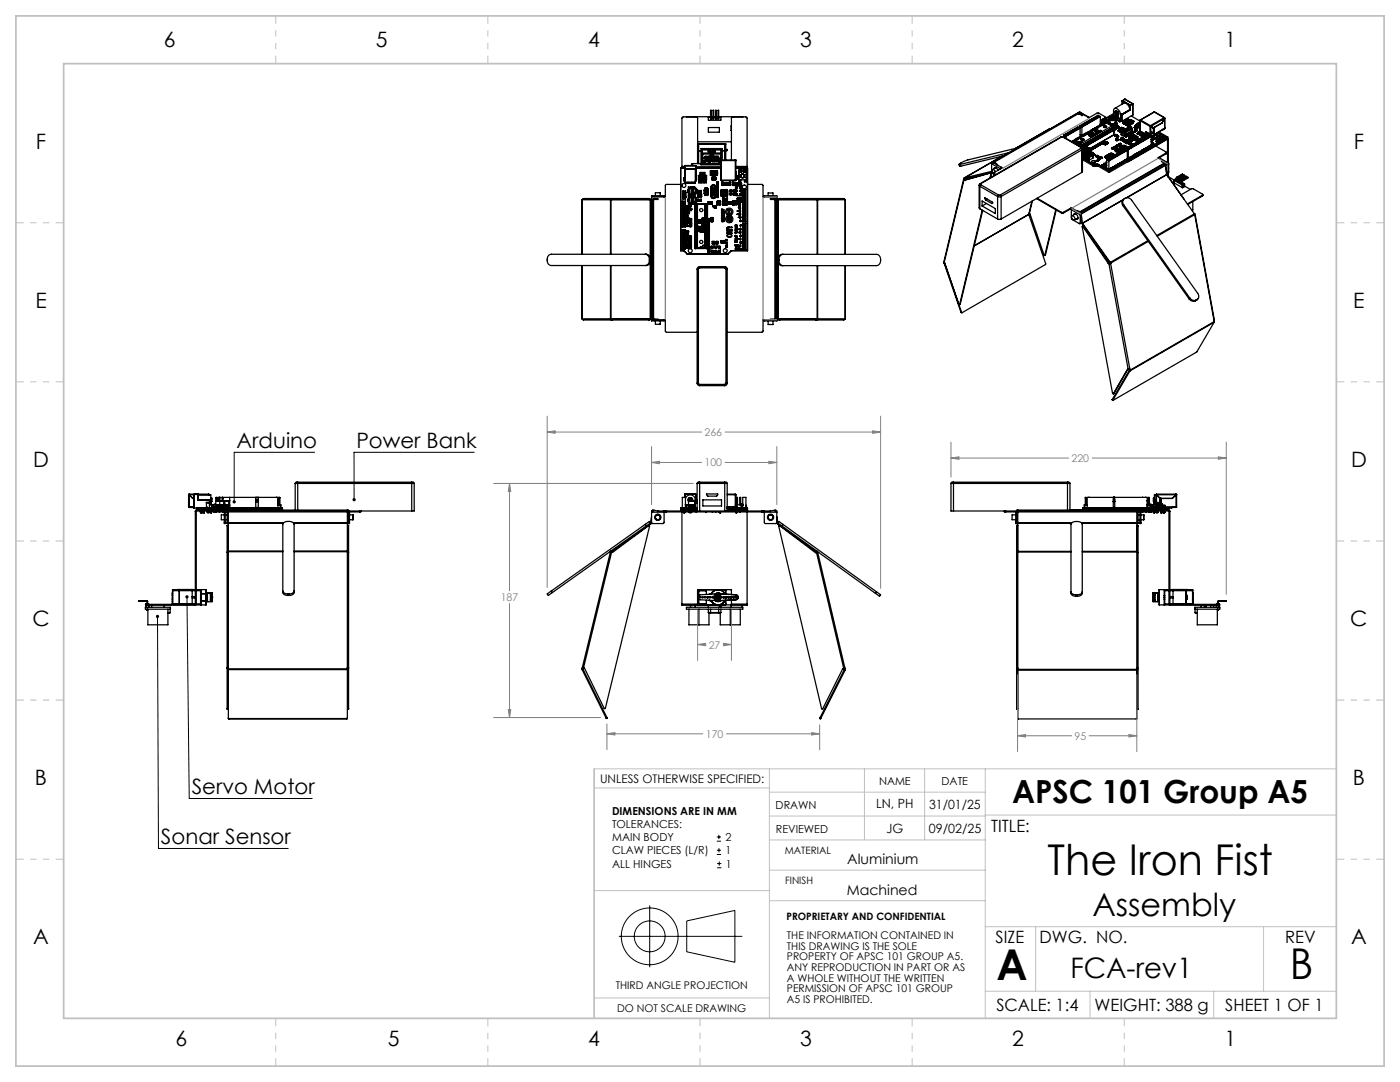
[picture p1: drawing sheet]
<svg xmlns="http://www.w3.org/2000/svg" width="279mm" height="216mm" viewBox="0 0 279 216" stroke-linecap="round" stroke-linejoin="round" font-family="sans-serif">
<defs><g id="words">
<g font-size="8.5">
<text x="209.1" y="174.6">The Iron Fist</text>
<text x="198.9" y="195.5">A</text>
<text x="257.4" y="195.4">B</text>
</g>
<g font-size="6.3">
<text x="202" y="160.2">APSC 101 Group A5</text>
<text x="218" y="182.8">Assembly</text>
</g>
<text font-size="5.6" x="213.6" y="195.1">FCA-rev1</text>
<g font-size="4.2">
<text x="32.7" y="9.3">6</text>
<text x="75" y="9.3">5</text>
<text x="117.4" y="9.3">4</text>
<text x="159.7" y="9.3">3</text>
<text x="202" y="9.3">2</text>
<text x="244.4" y="9.3">1</text>
<text x="7.2" y="29.7">F</text>
<text x="270.2" y="29.7">F</text>
<text x="7.1" y="61.4">E</text>
<text x="270.1" y="61.4">E</text>
<text x="47.2" y="89.3">Arduino</text>
<text x="71.1" y="89.3">Power Bank</text>
<text x="6.6" y="93.2">D</text>
<text x="269.6" y="93.2">D</text>
<text x="6.5" y="124.9">C</text>
<text x="269.5" y="124.9">C</text>
<text x="7" y="156.7">B</text>
<text x="38.3" y="158.4">Servo Motor</text>
<text x="270" y="156.7">B</text>
<text x="32.1" y="168.4">Sonar Sensor</text>
<text x="6.6" y="188.4">A</text>
<text x="269.6" y="188.4">A</text>
<text x="35" y="208.8">6</text>
<text x="77.4" y="208.8">5</text>
<text x="117.4" y="208.8">4</text>
<text x="159.7" y="208.8">3</text>
<text x="202" y="208.8">2</text>
<text x="244.4" y="208.8">1</text>
</g>
<g font-size="3.4">
<text x="197.8" y="166">TITLE:</text>
<text x="198.7" y="188.1">SIZE</text>
<text x="207.5" y="188.1">DWG. NO.</text>
<text x="256.5" y="188.2">REV</text>
<text x="198.8" y="201.7">SCALE: 1:4</text>
<text x="218.5" y="201.7">WEIGHT: 388 g</text>
<text x="244.5" y="201.7">SHEET 1 OF 1</text>
</g>
<g font-size="2.8">
<text x="169.1" y="172.4">Aluminium</text>
<text x="169" y="178.5">Machined</text>
</g>
<g font-size="2.5">
<text x="174.8" y="161.3">LN, PH</text>
<text x="185.4" y="161.4">31/01/25</text>
<text x="176.9" y="166.2">JG</text>
<text x="185.4" y="166.2">09/02/25</text>
</g>
<text font-size="2.4" x="119.8" y="156.2">UNLESS OTHERWISE SPECIFIED:</text>
<g font-size="2.2">
<text x="154.8" y="161.4">DRAWN</text>
<text x="175.4" y="156.6">NAME</text>
<text x="187.9" y="156.7">DATE</text>
<text x="122.1" y="162.5">DIMENSIONS ARE IN MM</text>
<text x="122.1" y="165.2">TOLERANCES:</text>
<text x="122.1" y="167.8">MAIN BODY</text>
<text x="144.8" y="167.8">2</text>
<text x="154.9" y="166.3">REVIEWED</text>
<text x="122.1" y="173.1">ALL HINGES</text>
<text x="122.1" y="170.5">CLAW PIECES (L/R)</text>
<text x="144.8" y="170.5">1</text>
<text x="144.8" y="173.1">1</text>
</g>
<g font-size="2.1" fill="#808080">
<text x="140.6" y="87">266</text>
<text x="140.6" y="93.1">100</text>
<text x="213.9" y="92.2">220</text>
<text x="99.9" y="120">187</text>
<text x="141.4" y="129.4">27</text>
<text x="140.9" y="147.2">170</text>
<text x="214.4" y="147.6">95</text>
</g>
<g font-size="2.1">
<text x="157" y="187.4">THE INFORMATION CONTAINED IN</text>
<text x="157" y="189.5">THIS DRAWING IS THE SOLE</text>
<text x="157" y="191.6">PROPERTY OF APSC 101 GROUP A5.</text>
<text x="122.9" y="197.3">THIRD ANGLE PROJECTION</text>
<text x="157" y="193.7">ANY REPRODUCTION IN PART OR AS</text>
<text x="157" y="195.9">A WHOLE WITHOUT THE WRITTEN</text>
<text x="157" y="198">PERMISSION OF APSC 101 GROUP</text>
<text x="123.2" y="202">DO NOT SCALE DRAWING</text>
<text x="157" y="200.1">A5 IS PROHIBITED.</text>
</g>
<g font-size="2">
<text x="156.6" y="170.3">MATERIAL</text>
<text x="156.7" y="176.4">FINISH</text>
<text x="157" y="183.6">PROPRIETARY AND CONFIDENTIAL</text>
</g>
</g></defs>
<g fill="none" stroke="#000" stroke-width=".25">
<path d="M224.5 19.8h.1M224.5 19.8l-.5 .3M224.5 19.8l1.5 .9M116.2 39.9h.1M116.2 39.9v10.8M116.2 39.9h5.6M121.8 39.9h.1M121.8 39.9v10.8M121.9 39.9h8.1M121.9 39.9v10.8M122.1 39.8l-.1 .1M122.1 39.8l-.1-.2-.2 .3"/>
<path d="M122.1 39.8h7.3M122.2 39.6v.2M129.4 39.6h.2v.2h-.2M129.4 39.6h-12.9l-.3 .3M129.4 39.6v.2M129.8 39.9v11.6l-.3-.6-.5-.2h-19a1.18 1.18 0 0 0-.8 1.2 1.18 1.18 0 0 0 .8 1.1h19l.5-.2 .3-.6v11.4M129.8 39.9v23.7M130 39.3v-.2h2.5v.2M130 39.6l-.2 .3M130 39.3v24.5M130.2 39.9h.2M130.4 39.9v23.7"/>
<path d="M130.5 39.6h.8M130.5 39.8l-.1 .1M130.5 39.6l-.2 .3v23.7l.2 .3M130.5 39.8h.8M130.5 39.6v.2M130.8 39.1v-.6h1v.6M135.8 36.8h-2.9l-.1 .2v2.3h-2.8M136.1 33.3v.2M136.1 33.2v.1M136.1 36.9v.2M136.1 33.3h.5M136.1 33.2h.5"/>
<path d="M136.2 39.4h.2v.2M136.2 39.4h.7M136.2 38.4h.7M136.2 38.4v1M136.3 39.2h.5M136.3 39.3h.5M136.3 38.4v-.3h.5v.3M136.3 39.4v.3h.5v-.3M136.3 38.8h.5h-.4l.4 .2-.4 .1h.4h-.5l.4-.1zM136.3 38.5l.5 .2-.4-.2-.1 .2zM136.4 38.3h.1M136.4 39.5h.1"/>
<path d="M136.4 39.5h.3M136.4 38.4v-.1h.3v.1M136.4 38.3h.3M136.4 38.3v.1h-.2M136.4 38.3v.1M136.4 39.4v.1M136.5 35.5h.1M136.5 36.1h.1M136.5 35.5v.6M136.6 36.1h.2M136.6 35.5h.1M136.6 35.5v.6"/>
<path d="M136.6 33.1h.1M136.6 33.5h-.8v16.5h.7l.6 .7h8.2l.6-.7h3.3v-16.5h-2.3M136.6 33.1v3M136.6 38.3l.3 .1M136.6 33v.1M136.6 36.1h.1M136.7 33h.1M136.7 33.8h.1M136.7 38.3h-.1M136.7 39.6h.1M136.7 33.1h.1M136.7 38.3h.1"/>
<path d="M136.7 33v.1M136.7 33.1v.7M136.7 33.1h2.1M136.7 33.8h2.1M136.7 33h2.1M136.7 39.5h.1M136.7 39.5h-.3M136.8 36.4h2M136.8 36.6h.1M136.8 33.8v2.8M136.8 36.4v.2M136.8 36.6h.6"/>
<path d="M136.9 39.4l-.2 .1M136.9 38.4v1M137.2 37.9v.4h.2M137.2 37.9h.2M137.2 38l.1 .1M137.2 39.8l.1 .1M137.2 39.8v.3M137.2 39.8h.2M137.3 36.4l.2 .1M137.3 38.2l.1 .1M137.3 38.1v.1M137.3 39.9v.1"/>
<path d="M137.3 38.1h.1M137.3 38.2h.1M137.3 39.9h.1M137.4 38.4l.6 .6M137.4 37.3h1.3l.3 .4v.9l-.3 .4h-1.3zM137.4 36.5v.1M137.4 38.1a.79 .79 0 0 0 .8 .8 .79 .79 0 0 0 .8-.8M137.4 38.1h.1M137.4 38.1a.79 .79 0 0 1 .8-.8 .79 .79 0 0 1 .8 .8M137.4 39.9a.79 .79 0 0 0 .8 .8 .79 .79 0 0 0 .8-.8M137.4 39.9h.1M137.4 39.9a.79 .79 0 0 1 .8-.7 .79 .79 0 0 1 .8 .7"/>
<path d="M137.4 36.6h.1M137.4 36.6h.4M137.5 36.6h.1M137.5 38.1l.1 .5 .4 .2M137.5 39.9l.1 .5 .4 .2M137.5 36.4v.1M137.5 36.5h.5M137.8 36.5l-.4 .1M137.8 36.5v.1M137.8 36.5h.3M137.8 36.6h.3M138 37.5a.72 .72 0 0 1 .9 .6"/>
<path d="M138 37.5l-.4 .2-.1 .4M138 37.3l-.6 .6M138 39.3a.72 .72 0 0 1 .9 .6M138 39.3l-.4 .2-.1 .4M138 39.1l-.6 .6M138 37.5v1.3M138 39.3v1.3M138 36.4v.1M138 37.6l.2-.1-.2 .2 .1 .1 .1-.1-.1 .2-.1-.1zM138 38.7l.1-.3-.1 .3h.2M138.1 36.6h.1M138.1 36.6h.6"/>
<path d="M138.1 39.8l.1 .3v-.4l-.2 .3h.2h-.2M138.1 37.9l.1 .4-.1-.3-.1 .2h.2h-.2zM138.1 36.5v.1M138.1 36.5h.1M138.2 38.7h.1M138.2 39.4l-.2 .1 .1 .1 .1-.1M138.2 39.5v.1M138.2 39.4l-.1-.1-.1 .2v.2l.2-.1M138.2 37.6h.1M138.2 39.4h.1M138.2 32.6h-.2v.4M138.2 32.6v.4"/>
<path d="M138.2 32.6h1.7M138.2 37.9l.2 .1zM138.2 39.7v.1M138.3 36.4l-.3 .1M138.3 38.3h.1M138.4 37.5h.1M138.3 39.3l.1 .1-.1 .2 .1 .1h-.1l.1-.3zM138.4 37.5v.1l-.1 .2 .1 .1h-.1zM138.4 38.4l-.2 .1 .2 .1h-.2h.1l-.1-.2h.2l.1 .3M138.4 38l-.1 .3M138.4 39.8l-.1 .3M138.4 38.4l.1 .3"/>
<path d="M138.4 39.7v.1M138.4 39.7l-.2 .1M138.5 37.3l.5 .6M138.5 39.1l.5 .6M138.6 38.4l-.1 .3zM138.7 36.6h.1M138.8 33.8l-.1 2.8M138.8 36.1h.1M138.8 33.1h.1M138.8 33v.1M138.8 33.1l.1 3M138.9 33h.1"/>
<path d="M138.9 33.8h.1M138.9 33v.1M138.9 36.1h.1M138.9 33.1h.1M138.9 33.1v3M138.9 33.5h4.9M138.9 33.3h4.9M138.9 38.1a.72 .72 0 0 1-.9 .7M138.9 38.1h.1M138.9 39.9a.72 .72 0 0 1-.9 .7M138.9 39.9h.1M139 38.4l-.5 .6"/>
<path d="M139 38l.2-.1v.4h-.2M139 38.1h.1M139 38.2h.1M139 38.3h.2M139 39.9h.1M139 39.8h.2M139.1 38.1l.1 .2M139.1 38.2l.1 .1M139.1 38.1v.1M139.1 39.9v.1M139.2 39.8l-.1 .1M139.2 39.8v.3"/>
<path d="M139.2 30.1h.7M139.2 32.6v-9.1l-.2-.2h-2.7l-.2 .3v9.6M139.2 28.7h.2zM139.2 28.3h6.8M139.3 39.2h.7M139.3 38.8v.4M139.3 38.8h.7M139.3 38.8h.1M139.3 39.2h.1M139.3 38h.1M139.3 38.2v.1M139.3 38.2h.1"/>
<path d="M139.3 39.9h.1M139.3 38v.2M139.3 39.9v.1M139.3 39.8v.1M139.3 39.8l.1 .1M139.3 39.8l.2 .1M139.3 38h.7M139.3 38.9h.1M139.3 38.9l.1 .1M139.3 39.1h.1M139.4 38.5h.1v.3h-.1zM139.4 38.9l.1 .2"/>
<path d="M139.4 38.7h.1M139.4 39.3h.1M139.4 39.4h.1M139.4 35.9h.1v.1M139.4 35v.1M139.4 35v.9M139.4 39h.1M139.4 39v.1M139.4 28.7h.1M139.4 28.7v3.9M139.4 28.7h5.2M139.5 38.2h.1"/>
<path d="M139.4 38.2l-.1 .1M139.5 39.9h.1M139.4 35.1v.7M139.4 35.1h1.5M139.4 35.8h1.5M139.4 35.8v.1M139.5 38h-.1M139.5 38h.1M139.5 38.2v.1M139.5 39.8v.1M139.5 38v.2M139.5 39.9v.2"/>
<path d="M139.5 38.2h.3M139.5 39.9h.3M139.5 38.7v.1M139.5 39.3v.1M139.5 38.7h.1M139.5 39.3h.1M139.5 39.4h-.1M139.5 39.4h.1M139.5 38.9h.1v.1M139.5 38.9l-.1 .1M139.5 39.2v.3h-.1v-.2M139.5 38.9l-.2 .2"/>
<path d="M139.5 36.4h.2M139.5 38.9h.1M139.5 36.1v.3M139.5 36v.1M139.5 36.2h.1M139.5 36.3v.1M139.5 36l-.1 .5h.4l-.1-.5M139.5 36.3h.2M139.5 36.1v.2M139.5 36.1h.2M139.5 36h.2M139.5 36.2h.2"/>
<path d="M139.5 38.2l-.2 .1M139.5 39l.1 .1zM139.6 38.5h.1v.3h-.1zM139.6 35.5l.1 .2-.1-.1M139.6 35.3h.1M139.6 38.7h.1M139.6 35.1v.2M139.6 35.1h.1M139.6 35.1l.1 .3 .1-.2v.2M139.7 35.1l.1 .3v-.3l.1 .2v-.2v.3M139.7 38.9h.1v.2zM139.7 38.7v.1"/>
<path d="M139.7 38.7h.1M139.7 36v.1M139.7 36.2h.1M139.7 36.3v.1M139.7 36v-.1h.4v.1M139.7 36.1v.2M139.7 36.1v.3M139.7 39l.1 .1M139.7 35.7h.1M139.7 38h.1M139.7 38.2h.1M139.7 38.2l.3 .1"/>
<path d="M139.7 39.9h.1M139.7 38v.2M139.7 39.9v.2M139.8 39h-.1M139.8 38.9v.1M139.8 34.5l.8 .1M139.8 34.5v.3M139.8 34.5h.8M139.8 34.8h.1M139.8 34.8v.1M139.8 34.7h.1M139.8 34.9l-.1-.5h1l-.1 .5"/>
<path d="M139.8 34.9v.1h-.4M139.8 34.7h.8M139.8 34.9h.8M139.8 34.8h.8M139.8 38.5h.2v.3h-.2zM139.8 39.4h.2M139.8 38h.1M139.8 38.2h.1M139.8 38.2v.1M139.8 39.9h.1M139.8 39.8v.1M139.8 38v.2"/>
<path d="M139.8 39.9v.2M139.8 38.9l.2 .1M139.8 39h.1M139.8 38.2l.2 .1M139.8 35.4h.1M139.8 38.2h.2M139.8 38h.2M139.8 39.9h.2M139.8 39.3v.2h.2l-.1-.2M139.8 38.7h.1M139.8 39.3h.1M139.8 39.4h.1"/>
<path d="M139.9 38.9v.2zM139.9 35.2v.2M139.9 35.4h.1M139.9 38.7h.1M139.9 39.3h.1M140 39.4h.1M140 38h.1M140 38h-.2M140 39.8v.1M140 39.8l-.2 .1M140 39.8l-.3 .1M140 38.2v.1"/>
<path d="M140 38v.2M140 39.9v.1M140 35.3h.1M140 35.1l.1 .1h-.1l.1 .2zM140 39.2h.1M140 38.8v.4M140 38.8h.1M140.1 36.4h.2M140.1 36.1h.1M140.1 35.7h.1M140.1 36v.1M140.1 36.2h.1"/>
<path d="M140.1 36l-.1 .5h.4l-.1-.5M140.1 36.1h.2M140.1 36h.2M140.1 36.1v.3M140.1 36.2h.2M140.2 29.9h3.7v1.7h-3.7zM140.2 30.6h3.7M140.2 32.2h.1M140.2 35.6v.1h-.1M140.2 35.6h.1M140.2 28.7h.1M140.2 28.7h-.1"/>
<path d="M140.2 35.6l-.1-.1v.2M140.2 32.2v.2l.1-.2M140.2 32.4l.1-.2 .1 .2v-.2v.2M140.3 30.7h3.5v.8h-3.5zM140.3 35.2v.2zM140.3 35.2h.1M140.3 28.7h.1M140.3 36v.1M140.3 36.2h.1M140.3 36v-.1h.4v.1M140.3 36.1v.3M140.3 35.7h.1"/>
<path d="M140.3 36.1h.1M140.3 35.5h.1M140.3 35.5h.2M140.3 32.2v.1M140.3 35.5v.2M140.3 32.3l.1 .1h.3h-.2M140.4 35.5h.1M140.4 35.7h.1M140.4 35.2h.1M140.4 35.5v.2M140.5 28.7h.3M140.5 35.1l-.1 .1"/>
<path d="M140.5 35.1h.1M140.5 35.1v.3l-.1-.2M140.5 35.5v.1M140.5 35.5h.1M140.5 32.4v-.2l.1 .2M140.5 35.5v.2v-.2M140.6 38.6h.7M140.6 37.9v.7M140.6 37.9h.1M140.6 37.9h.7M140.6 34.8v.1M140.6 34.7h.1"/>
<path d="M140.6 34.6v.2M140.6 34.9v.1h.4M140.6 34.8h.1M140.6 34.5v.1M140.6 34.5v.3M140.6 35.2h.1M140.6 35.5v.2zM140.6 35.6h.1M140.6 35.5h.1M140.6 37.6h.1M140.6 37.8h.1M140.6 38.9h.1"/>
<path d="M140.6 35.1v.1M140.6 35.1h.1M140.6 38.7h.1M140.6 37.6v.3M140.6 39h.1M140.6 37.8v.1M140.6 38.7v.1M140.6 38.8h.1M140.6 37.6l.1 .1M140.6 38.6v.4M140.6 35.1v.3v-.2M140.7 36.4h.2"/>
<path d="M140.7 36.1v.3M140.7 38h.1M140.7 36v.1M140.7 36.2h.1M140.7 36.3v.1M140.7 36l-.1 .5h.4l-.1-.5M140.7 36.3h.2M140.7 36.1h.2M140.7 36.1v.2M140.7 36h.2M140.7 36.2h.2M140.7 38.3l.1 .1"/>
<path d="M140.7 38.5h.1M140.7 38.3v.2M140.7 38.3l.1 .2v-.2M140.7 35.1h.1M140.7 38.7h.1M140.7 37.8v.1M140.7 38.7v.1M140.7 38.8h.1M140.7 37.8h.1M140.7 38.9v.1M140.7 38.9l-.1 .1M140.7 37.7v.1"/>
<path d="M140.7 37.9h.1M140.7 38.6v.1M140.7 38.8v.1M140.7 35.7l.1-.2-.1 .2h.1M140.7 35.6h.1M140.7 37.6v.1M140.7 37.6v.3M140.7 38.7v.3M140.7 35.4h.1M140.8 31.4h.1M140.8 38.4h.1M140.8 37.8h.1"/>
<path d="M140.8 37.6h.1M140.8 38.9h.1M140.8 39h.1M140.8 38.7h.1M140.8 37.6v.3M140.8 37.9h.1M140.8 38l-.1 .2 .1-.2M140.8 38h-.1M140.8 38h.1M140.8 37.8v.1M140.8 38.7v.1M140.8 38.8h.1"/>
<path d="M140.8 38.6v.4M140.8 35.1l-.1 .3M140.8 35.7h.1M140.8 38.3h.1M140.8 38.3v.1M140.8 38.5h.1M140.8 35.1h-.1M140.8 35.1h.1M140.8 35.1v.3M140.9 36v.1M140.9 36.2h.1M140.9 36.3v.1"/>
<path d="M140.9 36.1v.2M140.9 38.3v.2M140.9 36.1v.3M140.9 32.3h.1M140.9 38.7h.1M140.9 37.8v.1M140.9 38.7v.1M140.9 38.8h.1M140.9 37.8h.1M140.9 38.6v.4M140.9 32.2h.1M140.9 38.2h.1"/>
<path d="M140.9 37.6h.1M140.9 37.6v.3M140.9 38l-.1 .1h.1v-.1M140.9 38h.1M140.9 37.9h.1M140.9 38.3l.1 .2zM140.9 38v.2M140.9 35.1v.7M140.9 35.8l.1 .1M141 37.6h.1M141 37.8h.1M141 38.9h.1"/>
<path d="M141 39h.1M141 38.7h.1M141 37.6v.3M141 37.9h.1M141 37.8v.1M141 38.7v.1M141 38.8h.1M141 38.6v.4M141 35.9h-.1v.1M141 35l-.1 .1M141 35v.9M141 38h.1"/>
<path d="M141 37.8l.1 .1M141 38.6l.1 .4M141.1 31.2l-.2 .2 .1-.2 .2 .2M141.1 31.2h.1M141.1 31.2l.1 .2M141.1 37.6h.1M141.1 37.6l-.1 .3M141.1 38.2h.1M141.1 38v.2M141.1 38.3v.2v-.2M141.1 37.8v.1M141.1 37.6h.1v.3"/>
<path d="M141.1 37.6v.1M141.1 38.7h.1M141.1 37.6v.3M141.1 38.7v.3M141.1 39h.1M141.1 37.9h.1M141.1 38.7v.1M141.1 37.8h.1M141.1 38.8h.1M141.1 38.9l.1 .1M141.1 38.9v.1M141.1 37.7v.1"/>
<path d="M141.1 38.6v.1M141.1 38.8v.1M141.1 38.3v.1M141.1 38.4h.1M141.2 38h.1M141.2 32.1l-.1 .1 .3 .1v-.4l-.1 .3h-.1l.1-.1M141.2 32.1h.1M141.2 38v.2v-.2h-.2M141.2 38.7v.3l-.1-.1M141.2 37.8v.1M141.2 38.7v.1M141.2 37.8h.1"/>
<path d="M141.2 38.8h.1M141.2 37.6l-.1 .1M141.2 38.7h.1M141.2 38.6v.4M141.2 37.6h.1M141.2 37.6v.3M141.3 32l-.2-.1 .1 .2M141.3 31.4h-.1M141.3 31.4h.1M141.3 31.4v-.2l-.1 .2M141.3 37.9h.1M141.3 37.9v.7"/>
<path d="M141.4 25.4h2.2v1h-2.2zM141.4 31.2l.2 .1v.1zM141.5 30l.1 .2-.1 .2M141.5 30l-.2 .2 .2 .2M141.5 30.1v.3M141.5 31.3h.1zM141.6 32.2l-.1 .1 .1 .1M141.6 32.2h.1M141.6 32.4h.1M141.7 31.9l.1 .6h-.2a.18 .18 0 0 1-.2-.2 .18 .18 0 0 1 .3-.2zM141.7 32.2v.2M141.7 30.4h.1"/>
<path d="M141.7 30.2l.1 .2zM141.7 31.2h.2l-.1 .1 .1 .2h-.2l.2-.1zM141.8 30.1l-.1 .1 .2 .1-.1 .1M141.8 30.1h.1M141.8 30v.1M141.8 30l-.2 .2 .2 .2M141.8 23.6v.1h.1v-.1M141.8 23.4h-.4v.6h2.4l.1-.6h-.5M141.8 23.3h-4.8M141.8 23.6v-1.6h.1v1.6M141.8 23.6h.1M141.8 31h.1"/>
<path d="M141.8 30.9l.2-.1h-.2v.2M141.8 30.9h.1M141.8 30.9l.2 .1h-.2M141.9 34.1h1.1v.8h-1.1zM141.9 34.7h.1M141.9 34.3h.1M141.9 34.6v.3M141.9 34.4v.2M141.9 34.4h.1M141.9 34.6h.1M141.9 37.4h.1M141.9 39.1h.1"/>
<path d="M141.9 39.1l.2 .3 .3 .2M141.9 37.4v1.7M141.9 23.4h.4M141.9 23.3h.4M141.9 34.3a.19 .19 0 0 1 .2 .2 .19 .19 0 0 1-.2 .2M141.9 34.1v.3M141.9 30.2h.1M141.9 30.2h.2M142 37.4h.1M142 39.1h.1M142 39.1l.1 .3 .3 .2M142 28.7h.3"/>
<path d="M142 30.3h.1M142 30.3v.1M142 30.4h.1M142 37l.5-.1 .3 .3 .1 1.9a.5 .5 0 0 1-.5 .5 .5 .5 0 0 1-.5-.5v-1.7zM142 30.2h.1M142.1 39.1l.3 .3M142.1 37.4v1.7M142.1 35.7h.7M142.1 35.4v.3M142.1 35.4h.7M142.1 35.4h.1M142.1 35.7h.1"/>
<path d="M142.1 32.1h.1M142.1 31h.1M142.1 31l.1 .1M142.1 30.1l-.1 .1M142.1 30.1l.1 .2h-.2M142.1 31.3l.1 .1M142.1 30a.21 .21 0 0 1 .2 .3 .21 .21 0 0 1-.3 .1M142.1 30h-.1v.2M142.1 35.7v.2h.2v-.2M142.2 35.6v.1M142.2 37.5l.3-.1 .1 .2zM142.2 34.1v.8"/>
<path d="M142.2 35.8h-.1M142.2 35.8l-.1 .1h.2v-.1M142.2 35.8h.1M142.2 31.1h.1M142.2 35.4h.1M142.2 35.4l-.1 .3M142.2 37.8l.3-.1 .1 .2-.1 .1 .1-.1-.2-.1 .1 .1-.2 .1zM142.2 35.5v.1M142.2 35.4l.1 .3-.1-.1M142.2 30.8l-.1 .3h.2v-.1h-.2M142.2 32l-.2-.1 .1 .2M142.2 32.1l-.1 .1h.1v-.3h.4v.4"/>
<path d="M142.2 30.9l-.1 .1M142.2 31.4h.1M142.3 34.1h-.5v.9l.5-.1M142.3 30.9h-.1M142.3 30.8h-.1M142.3 30.8v.1M142.3 34.5h.3v-.1l-.2 .1M142.3 34.7l.1 .1 .2-.1v.2v-.1l-.3 .1zM142.3 34.7v-.2h.3v.2M142.3 34.2h.1zM142.3 34.5h.1M142.3 34.7h.1"/>
<path d="M142.3 35.8h.1M142.3 31.9v.4l-.2-.1v-.1M142.3 23.6v.1h.1v-.1M142.3 23.6v-1.6h.1v1.6M142.3 23.6h.1M142.3 34.7h.3M142.3 35.7h.1M142.3 34.6h.3zM142.3 31.3h-.1M142.3 35.4v.1M142.3 35.4h.1M142.3 31.9h.2v.3l-.2 .1h.4v-.4"/>
<path d="M142.3 28.7h.4M142.4 35.4v.3M142.4 31.3l-.2 .1M142.4 31.3l-.2-.1-.1 .1M142.4 35.2h.2M142.4 35.2v.2M142.4 35.3h.2M142.4 30.3v.1M142.4 30.3h.1M142.4 30.4h.1M142.4 35.3h.1M142.4 37.1l-.3 .3"/>
<path d="M142.4 36.9l-.3 .2-.1 .3M142.4 36.9v.2M142.4 37.1l.3 .3M142.4 36.9l.3 .2 .1 .3M142.4 39.4v.2M142.4 36.9l-.3 .1-.2 .4M142.4 36.9h.1M142.4 36.9l.3 .1 .2 .4M142.4 39.6h.1M142.4 34.2h.2l-.1 .1M142.4 34.2l-.1 .1h.1M142.4 23.4h.4"/>
<path d="M142.4 23.3h.4M142.4 34.5h.2M142.5 34.3h-.1M142.5 31.2v.2h-.1zM142.5 31.4h.1M142.5 30h.1M142.5 30l-.1 .2 .2 .2-.2-.1M142.5 30.1h-.1l.2 .3h-.2M142.5 30.1l.1 .1M142.5 32.1h-.1h.1M142.5 35.5h.1M142.5 35.3h.1"/>
<path d="M142.5 35.7h.1M142.5 35.4h.1M142.6 35.5h.1M142.6 35.3h-.1M142.6 35.2l-.1 .5M142.6 34.9h.1M142.6 34.7h.1M142.6 35.7v.2h.2v-.2M142.6 31.2l.2 .1-.1 .1h-.1l.2-.1zM142.6 37.5v.1M142.6 30.2h.1M142.6 30h.1"/>
<path d="M142.6 35.4v.3M142.7 35.8h-.1M142.7 35.8l-.1 .1h.2v-.1M142.7 35.8h.1M142.7 30v.2M142.7 35.4v.3M142.7 34.1l.5-.1v1l-.5-.1M142.7 37.4h.1M142.7 39.1h.1M142.7 39.1l-.3 .3M142.7 37.4v1.7M142.7 35.5h.1"/>
<path d="M142.7 35.4v.1M142.7 35.5v.1M142.7 35.4l.1 .2M142.7 35.4h-.1l.1 .3M142.7 31.9h.1M142.8 35.6h.1M142.8 35.8h.1M142.8 34.1v.8M142.8 23.6v.1h.1v-.1M142.8 23.6v-1.6h.1v1.6M142.8 23.6h.1M142.8 39.1l-.1 .3-.3 .2"/>
<path d="M142.8 37.4h.1M142.8 39.1h.1M142.8 37.4v1.7M142.8 35.7h.1M142.8 32.2l-.1-.3-.1 .4M142.8 32.2h.1M142.8 35.4v.3M142.8 35.4h.1M142.9 39.1l-.2 .3-.3 .2M142.9 31.5h.1M142.9 31.2v.2zM142.9 23.4h.4"/>
<path d="M142.9 23.3h.4M143 31.5h.1M142.9 28.7h.1M143 31.9l-.1 .4-.2-.4M143 31.9h.1M143 31.9l.1 .4-.1-.4-.2 .3M143 28.7h.6M143 28.7h.1M143 28.7h-.3M143 34.1v.3M143 34.3a.19 .19 0 0 0-.1 .2 .19 .19 0 0 0 .1 .2M143 34.6h.1"/>
<path d="M143 34.4h.1M143 34.6v.3M143 34.7h.1M143 34.3h.1M143.1 39.4h.1M143.1 39.3h.1M143.1 38.8v.1M143.1 38.9h.1M143.1 38.8v.6M143.1 36.9h.1M143.1 36.8h.1M143.1 36.3v.1"/>
<path d="M143.1 36.4h.1M143.1 36.3v.2M143.1 37.8v.1M143.1 37.7h.1M143.1 37.2v.1M143.1 37.3h.1M143.1 37.2v.2M143.1 39h.1M143.1 39.2h.1M143.1 31.5l-.1-.3 .1 .3M143.1 31.5h.1M143.1 31.5l.1-.3 .1 .3"/>
<path d="M143.1 39.3v.1M143.1 39h.2M143.1 38.9h.2M143.1 39.2h.2M143.1 39.3h.2M143.1 38h.3v.2h-.3zM143.1 38.8h.1M143.1 39.4h.2M143.1 38.8h.2M143.1 36.7h.1M143.1 36.7v.2M143.1 36.5h.1"/>
<path d="M143.1 37.6h.1M143.1 37.6v.2M143.1 37.4h.1M143.1 36.4v.4M143.1 37.3v.4M143.1 36.5h.2M143.1 36.8h.2M143.1 36.4h.2M143.1 36.7h.2M143.1 37.7h.2M143.1 37.6h.2M143.1 37.4h.2"/>
<path d="M143.1 37.3h.2M143.1 36.8v.1M143.1 37.7v.1M143.1 36.3h.1M143.1 37.7v.2M143.1 37.2h.1M143.1 36.9h.2M143.1 36.3h.2M143.1 37.9h.2M143.1 37.2h.2M143.1 38.5h.1M143.1 38v.1"/>
<path d="M143.1 38h.1M143.1 38.5v.1M143.1 38.1h.3M143.1 38h.3M143.1 38.5h.3M143.1 38.4h.3M143.1 38.1v.4M143.2 38.2h.1M143.3 38.3h.1M143.2 38.3h.1M143.2 31.3l-.1 .2M143.2 31.3h.1"/>
<path d="M143.2 31.3l.1 .2M143.3 38.3l.1 .3h-.3v-.2M143.3 32.3h.1M143.3 32.2h.1M143.3 38.2h.1M143.3 39.3v.1M143.3 38.9h.1M143.3 38.8v.1M143.3 38.8h.1M143.3 39.3h.1M143.3 39h.1M143.3 38.9v.4"/>
<path d="M143.3 39.2h.1M143.3 23.6v.1h.1v-.1M143.3 23.6v-1.6h.1v1.6M143.3 23.6h.1M143.3 39.2v.2M143.3 36.8v.1M143.3 36.4h.1M143.3 36.3v.1M143.3 36.3h.1M143.3 37.7v.2M143.3 37.3h.1M143.3 37.2v.1"/>
<path d="M143.3 37.2h.1M143.3 36.8l.1 .1M143.3 37.7l.1 .1M143.3 36.8h.1M143.3 36.5h.1M143.3 37.7h.1M143.3 37.4h.1M143.3 36.7h.1M143.3 37.6h.1M143.3 31.5h.1M143.3 31.5l.1-.3v.3M143.3 39.4h.1"/>
<path d="M143.3 38.8v.2M143.4 36.9h-.1M143.4 36.3l-.1 .1M143.4 37.8l-.1 .1M143.4 37.2l-.1 .1M143.4 38.5h.1M143.4 38v.1M143.4 38h.1M143.4 38.5v.1M143.4 36.3v.6M143.4 37.2v.6M143.4 38.1v.4"/>
<path d="M143.4 23.3h4.8M143.6 31.9h.1l.1 .6h-.4zM143.6 28.7h.2M143.6 28.7h.1M143.7 28.7h.1M143.8 38.2h.1M143.8 38.3h.1M143.8 38.6h.1M143.8 38.7h.1M143.8 34.3h.1M143.8 34.7h.1M143.8 34.2h.1"/>
<path d="M143.8 35.9h.2M143.8 35.9l.2 .1M143.8 32h.1M143.8 35.9v-4h3.1v4M143.8 35.9h3.1M143.8 32h3.1M143.9 38.3h.1M143.9 38.5h.1M143.9 38.8h.1M143.9 38v.1M143.9 38.2v.2M143.9 38.4v.1"/>
<path d="M143.9 38.5v.2M143.9 38.8v.1M143.9 38.9v.1M143.9 37.9h1.2v1.2h-1.2zM143.9 31.9v-.2h-3.7v.9h3.6M143.9 35.9l.1 .1M143.9 32l.1 3.9M144 31.9v-2.1h-3.9v2.9h3.7M144 32h.1M144 31.9v.1M144 32l-.2 .1M144 35.9v.1"/>
<path d="M144 31.9l-.2 .1M144 36h2.7M144 37.9h.1M144 39.1h.1M144.1 36.4v.1M144.1 36.4h.1M144.1 36.9v.1M144.1 36.9h.1M144.1 36.5v.4M144.1 36.6h.2M144.1 36.8h.2M144.1 37h.1"/>
<path d="M144.1 36.5h.1M144.1 36.8h.1M144.1 36.6h.1M144.1 36.4h.2v.2M144.1 36.5h.2M144.1 36.9h.2M144.1 37h.2M144.1 36.4h.2M144.1 39h.1M144.1 38.4h.1M144.2 31.9v-2.3h-4.3v3.3h3.9M144.2 38.4v.2"/>
<path d="M144.2 38.7h.1M144.2 38.4v.1M144.2 37.9h.1M144.2 38.3l-.1 .3h.2M144.2 39.1h.1M144.2 38.3h.5M144.2 38.9h.1M144.2 38.9v.1M144.2 38.7h.2M144.2 38.7v.1v-.1M144.2 38.4l.1 .1M144.2 38.9l-.1 .1"/>
<path d="M144.2 38.3h.1M144.3 38.2v.1M144.3 38.2l-.1 .1M144.3 38.2l.5-.1-.4 .1v.1M144.3 38.4v.2M144.3 36.5h.1M144.3 36.4v.1M144.3 36.4h.1M144.3 36.9v.1M144.3 36.9h.1M144.3 36.5v.4M144.3 36.8h.1"/>
<path d="M144.3 36.6h.1M144.3 38.8h.1M144.3 38.9h.1M144.3 37.9h.2M144.3 39.1h.2M144.3 39.1h.1M144.3 39.9v.1M144.3 40l-.1 .1 .2-.1 .1 .1M144.3 36.8v.2h-.2M144.3 39.7l-.1 .1 .2 .1M144.3 38.4v.1M144.3 38.6h.1"/>
<path d="M144.3 39.6l-.1 .2 .1 .1M144.3 39.6h.1M144.4 39.7h-.1M144.4 39.1v.1M144.4 38.7h.1M144.4 38.7l-.1 .1M144.4 37.8v.1M144.4 38.9h-.1M144.4 38.2v.1M144.4 38.7h.1zM144.4 39.6l.1 .1v-.1l-.3-.1h.3v.2h-.1M144.4 40l.1 .1"/>
<path d="M144.4 38.5h.1M144.4 38.5l.1 .1M144.4 37.9h.1M144.4 39.1h.1M144.4 38.2h.1M144.4 38.6h.1M144.5 38.5l-.1 .1M144.5 38.7l-.1 .1M144.5 38.6v-.2l.1 .2M144.5 38.9h-.1M144.5 38.9h.1M144.5 38.2v.1"/>
<path d="M144.5 38.2h.1M144.5 38.8l.1 .2zM144.5 39.8l-.1 .2zM144.5 38.5v.1M144.5 37.9h.1M144.5 38.7v.1M144.5 39.1h.1M144.5 38.9v.1M144.5 38.6h.1M144.6 38.2v.1M144.6 38.3h.1M144.6 38.2h.1"/>
<path d="M144.6 36.5h.2M144.6 36.9h.1M144.6 36.6h.8M144.6 36.9h.2M144.6 36.5v.4M144.6 36.8h.8M144.6 39.1h-.1M144.6 37.9h.1M144.6 28.7h.2M144.6 28.7h.1M144.6 28.7v3.2M144.6 38.5h.1"/>
<path d="M144.6 38.6h.1M144.6 38.4h.1M144.7 38.2v.1M144.7 36.6h.1M144.7 36.8l-.1 .1M144.7 38.4v.2M144.7 37.9h.2M144.7 39.1h.2M144.7 39.1h.1M144.7 38.8h.1M144.7 39h.1M144.7 38.9h.1"/>
<path d="M144.7 38.2v.2h-.5M144.7 38.7h.1M144.7 38.7v.1M144.7 39.1v.1M144.7 37.8v.1M144.7 38.5h.1M144.8 36.9h.1M144.8 36.5v.1M144.8 36.8v.1M144.8 36.5l-.2 .1M144.8 38.5h-.1M144.8 38.9h.1"/>
<path d="M144.8 38.9l-.1-.1v.2M144.8 38.4h.1M144.8 38.9v.1M144.8 37.8v.1M144.8 38.4v.1M144.8 39.1v.1M144.8 38.7h.1M144.8 38.8h.1M144.8 36.7h.1M144.8 36.8h.1M144.8 38.7v.1M144.8 29.8h.3v.3h-.9"/>
<path d="M144.8 28.7v3.2M144.8 36.6l.1 .1M144.9 38.9l-.1 .1M144.9 38.9h.1M144.9 38.9v.1M144.9 36.5h.1M144.9 36.9h.1M144.9 36.5v.1M144.9 36.8v.1M144.9 37.9h.1M144.9 39.1h-.1M144.9 38.4l-.1 .2v-.1"/>
<path d="M144.9 36.7l-.1 .1M144.9 38.8h.1M144.9 38.8l-.1 .2M144.9 38.5v.1M144.9 38.5h.1M144.9 38.8l.1 .2M144.9 38.7v.1M144.9 38.7h.1M144.9 39.1h.1M144.9 39h.1M144.9 38.6h.1M145 36.9h.1"/>
<path d="M145 36.5v.1M145 36.8v.1M145 39.9h.1M145 36.7h.1M145 39.9l-.1 .1 .1-.1M145 36.8h.1M145 39.9l.2 .1zM145 36.7v.1M145 36.8l.1 .1M145.1 36.9h.1M145.1 36.5h.1M145.1 36.5v.1"/>
<path d="M145.1 38v.1M145.1 38.2v.2M145.1 38.4v.1M145.1 38.5v.2M145.1 38.8v.1M145.1 38.9v.1M145.1 38.2h.1M145.1 38.3h.1M145.1 38.6h.1M145.1 38.5h.1M145.1 38.8h.1M145.1 39.6h-.2h.2"/>
<path d="M145.2 36.9h.1M145.2 36.5v.1M145.2 36.8v.1M145.2 36.7h.1M145.2 36.6l-.1 .1M145.2 36.6h.1M145.2 39.7l-.1-.2 .1 .3-.1 .1M145.2 39.8l-.2 .1-.1-.2 .1 .2M145.2 38.7h-.1M145.2 36.7h-.1M145.3 36.5h.1M145.3 36.9h.1"/>
<path d="M145.3 36.5v.1M145.3 36.8v.1M145.4 36.6h.1M145.4 36.8v.1M145.4 36.9h.1M145.4 36.5v.4M145.5 36.5h.1M145.5 36.4h.3v.6h-.3zM145.5 36.9l.1 .1M145.5 36.6h.3M145.5 36.8h.3M145.6 36.6h.1"/>
<path d="M145.6 36.9h.1M145.6 36.8h.1M145.6 36.5h.1M145.6 36.4l-.1 .1M145.6 36.4v.1M145.6 36.9v.1M145.6 36.5v.4M145.6 37h.1M145.6 36.4h.1M145.7 36.8h.1M145.7 36.6h.1M145.7 36.5h.1"/>
<path d="M145.7 36.4v.1M145.7 36.4h.1M145.7 36.9h.1M145.7 36.9v.1M145.7 36.5v.4M145.8 36.8h.1M145.8 36.5h.1M145.8 36.6h.1M145.8 36.9h.1M145.8 36.9l-.1 .1M146 31.9v-8.4l.2-.2h2.7l.2 .3v9.6M146 25.1v.9"/>
<path d="M146.2 37h.1M146.2 36.9h.1M146.2 36.8h.1M146.2 36.4v.1M146.2 36.5h.1M146.2 36.4v.2M146.2 36.8v.2M146.2 36.6h.1M146.2 36.8h.2M146.2 36.6h.2M146.2 36.5v.4M146.2 36.5h.2"/>
<path d="M146.2 36.9h.2M146.2 36.9v.1M146.2 36.4h.1M146.2 37h.2M146.2 36.4h.2M146.4 36.9v.1M146.4 36.4v.1M146.4 36.4h.1M146.4 36.5h.1M146.4 36.9h.1M146.4 36.6h.1M146.4 36.5v.4"/>
<path d="M146.4 36.8h.1M146.4 36.8v.2M146.4 37h.1M146.4 36.4v.2M146.7 32v-.1l.2 .1M146.7 32l.2 .1M146.7 35.9v.1M146.7 32v3.9M146.8 32h.1M146.8 35.9l-.1 .1M146.8 37.2h1.2v1.8h-1.2zM146.9 35.9h-.2"/>
<path d="M146.9 35.9l-.2 .1M146.9 32h.1M146.9 34.7h.1M146.9 34.3h.1M146.9 34.2v.5M146.9 33.3h2.2M146.9 33.2h2.2M146.9 36.6h.1M146.9 36.9v.1M146.9 36.9h.1M146.9 36.6v.3M146.9 37h.2"/>
<path d="M146.9 36.5v.1M147 35.1v.1M147 35.2h.1M147 35.7h.1M147 35.5h.1M147 35.1v.2M147 35.5v.2M147 35.3h.1M147 35.6h.1M147 37.4v.1M147 38v.2M147 38.6v.2"/>
<path d="M147 38.2h.2M147 38h.2M147 38.6h.2M147 37.5h.2M147 38.8h.2M147 38.6l.1 .1M147 38l.1 .1M147 37.4h.2M147 37.4h.1M147 36.6h.1M147 36.9h.1M147 36.6v.3"/>
<path d="M147 35.3h.2M147 35.5h.2M147 35.2v.4M147 35.2h.2M147 35.6h.2M147 35.6v.1M147 35.1h.1M147 35.7h.2M147 35.1h.2M147 36.9l.1 .1M147.1 37.4v.1M147.1 38.1h.1"/>
<path d="M147.1 38.7h.1M147.1 37.4h.1M147.1 38.7l-.1 .1M147.1 38.1l-.1 .1M147.1 37.5h.1M147.1 37.5h-.1M147.1 36.6h.1M147.1 36.6h-.1M147.1 36.9v.1M147.1 36.5v.1M147.1 37h.1M147.1 36.6v.3"/>
<path d="M147.1 36.6h.6M147.1 36.9h.6M147.1 37h.6M147.1 38.7l.1 .1M147.1 38.1l.1 .1M147.2 37.4v.1M147.2 38v.2M147.2 38.6v.2M147.2 38l-.1 .1M147.2 38.6l-.1 .1M147.2 37.4h-.1M147.2 35.2h.1"/>
<path d="M147.2 35.1h.1M147.2 35.1v.1M147.2 35.6v.1M147.2 36.9v.1M147.2 36.5v.4M147.2 37h.1M147.2 36.9h.1M147.2 35.6h.1M147.2 35.2v.4M147.2 35.5h.1M147.2 35.5v.2M147.2 35.3h.1"/>
<path d="M147.2 39.4l.1 .2h-.1zM147.2 36.6l-.4-.1v.5h.1M147.2 37h-.1M147.2 35.7h.1M147.2 35.1v.2M147.2 39.4l-.1 .3h.4v-.3M147.2 39.4l.2 .3M147.4 39.7v-.3h.2l.1 .3M147.4 34.8h.1M147.4 35.4h.1M147.4 35.9h.1M147.4 35.3h.1"/>
<path d="M147.4 33.9h.4v.4h-.4zM147.5 34.3l-.1 2h.4v-.4h-.4M147.5 34.3v1.6M147.5 39.6h.1M147.5 39.5h.1M147.5 36.1h.1M147.5 34.1h.1M147.5 34.1v.1M147.5 36.1l.1 .1M147.5 39.4l.1 .1h-.1M147.5 34.2v.1M147.5 35.9v.1"/>
<path d="M147.5 34.2h.1M147.5 36h.1M147.5 36v.1M147.5 36h.2M147.5 34.2h.2M147.6 36.6l.4-.1v.5h-.1M147.6 37h.1M147.6 34l-.1 .1M147.6 34h.1M147.6 36.1v.1M147.6 36.1h.1M147.6 36.2h.1"/>
<path d="M147.6 36.6v.4M147.6 36.6h.1M147.6 36.5v.1M147.6 37.4v.1M147.6 38v.2M147.6 38.6v.2M147.6 38.2h.2M147.6 38h.2M147.6 38.6h.2M147.6 37.5h.2M147.6 38.8h.2M147.6 38.6l.1 .1"/>
<path d="M147.6 37.4h.2M147.6 37.4h.1M147.6 38l.1 .1M147.7 34l.1 .1M147.7 34v.1M147.7 34h.1M147.7 36.1v.1M147.7 37.4v.1M147.7 38.1h.1M147.7 38.7h.1M147.7 37.4h.1M147.7 38.1l-.1 .1"/>
<path d="M147.7 37.5h-.1M147.7 37.5h.1M147.7 38.7l-.1 .1M147.7 34.2v.1M147.7 35.9v.1M147.7 34.2h.1M147.7 36h.1M147.7 34.1h.1M147.7 36.1h.1M147.7 36l.1 .1M147.7 34.1v.1M147.7 36v.1"/>
<path d="M147.7 36.6h.1M147.7 36.9h.1M147.7 36.9v.1M147.7 36.5v.1M147.7 37h.1M147.7 37h.2M147.7 36.6v.3M147.7 38.7l.1 .1M147.7 38.1l.1 .1M147.8 34.1l-.1 .1M147.8 36.1l-.1 .1M147.8 36.9l-.1 .1"/>
<path d="M147.8 36.6h.1M147.8 36.9h.1M147.8 36.6v.3M147.8 39.4v.3h.2h-.4l-.1-.1M147.8 39.5h.2l-.2 .1M147.8 37.4v.1M147.8 38v.2M147.8 38.6v.2M147.8 38l-.1 .1M147.8 37.4h-.1M147.8 38.6l-.1 .1M147.9 36.5v.1"/>
<path d="M147.9 40l.2 .1v.2h-.2zM147.9 36.9v.1M147.9 36.6v.3M147.9 34.2h.5M147.9 34.2l-.4 .1M148 39.4h-.3v.3M148 39.4h.1M148 34.2v-.3h.4v.3M148.1 39.6h.1M148.1 39.5h.1M148.1 34.1v.1M148.1 34.1v-.1l.2 .1"/>
<path d="M148.1 34.1h.2M148.2 34.7a.38 .38 0 0 1 .4 .4 .38 .38 0 0 1-.4 .4M148.2 35.4h.1M148.2 34.7a.35 .35 0 0 1 .3 .4 .35 .35 0 0 1-.3 .3M148.2 34.7h.1M148.2 34.7a.35 .35 0 0 0-.4 .4 .35 .35 0 0 0 .4 .3M148.2 37.8h.7v6.5h-.7zM148.2 39.4h-.2v.3l.1-.3M148.3 34.1v.1M148.3 39.9l.1 .4M148.3 38h.4M148.3 38.4h.4"/>
<path d="M148.3 38.6h.4M148.3 39.6h.4M148.3 39.2h.4M148.3 39.9h.4M148.3 38h.1M148.3 38v.4M148.3 38.6v.4M148.3 39.2v.4M148.3 39.9v.4M148.3 38.6h.1M148.3 39h.4M148.3 39.2l.1 .1"/>
<path d="M148.4 39.6h.3M148.4 39.6h-.1M148.4 38.4h-.1M148.4 38v.4M148.4 38.6l-.1 .4M148.4 39.3v.3M148.4 38h.1M148.4 39.3h.1M148.4 38.6v.1M148.4 38v.3M148.4 38.7v.2M148.4 40v.2"/>
<path d="M148.4 38h.3M148.4 38.3h.3M148.4 38.9h.3M148.4 38.7h.3M148.4 38.3v.1M148.4 39.3h.3M148.4 39.6h.1M148.4 40h.3M148.4 34.2l.5 .1M148.6 33.9h.3v.4h-.3zM148.6 36.1h.1M148.6 34.1h.1"/>
<path d="M148.6 34.1l.1 .1M148.6 36.1l.1 .1M148.7 38.3v.1M148.7 38v.3M148.7 38.7v.2M148.7 39.3v.3M148.7 40v.2M148.7 39.6h.1M148.7 34.2v.1M148.7 35.9v.1M148.7 34.2h.1M148.7 36h.1"/>
<path d="M148.7 36l-.1 .1M148.7 36.1h.1M148.7 34.1v.1M148.7 36v.1M148.7 34h.1M148.7 34v.1M148.7 34l-.1 .1M148.7 36.1v.1M148.7 36.2h.1M148.7 38h.1M148.7 38.6v.1M148.7 39h.1"/>
<path d="M148.7 38.4h.1M148.7 38v.4M148.7 38.6v.4M148.7 39.2v.4M148.7 39.9v.4M148.7 39.2v.1M148.7 38.6h.1M148.7 39.9h.1M148.8 34v.1M148.8 34h.1M148.8 34l.1 .1M148.8 36.1v.1"/>
<path d="M148.8 34.2v.1M148.8 35.9v.1M148.8 34.2h.1M148.8 36h.1M148.8 34.1h.1M148.8 36.1h.1M148.8 36l.1 .1M148.8 34.1v.1M148.8 36v.1M148.9 34.1l-.1 .1M148.9 36.1l-.1 .1M148.9 34.3l.1 1.6h-1.5"/>
<path d="M148.9 35.4h.1M148.9 34.8h.1M148.9 34.3v2h-.3v-.4h.3M148.9 35.3h.1M149.1 33.3v.2M149.1 33.2v.1M149.2 36.8h2.9l.2 .2v2.3h2.7M152.5 39.3v-.2h2.5v.2M153.3 39.1v-.6h1v.6M153.7 39.6h.9M153.7 39.8h.9M154.6 39.8v-.2l.2 .3v23.7l-.2 .2v-.1"/>
<path d="M154.6 39.8v.1M154.6 39.9h.3M154.6 39.9v23.7M155 39.6l.2 .3M155 39.3v24.5M155 39.9h8.1M155.2 39.9l.1 11.6 .3-.6 .5-.1h18.8a1.18 1.18 0 0 1 .8 1.1 1.18 1.18 0 0 1-.8 1.1h-18.8l-.5-.2-.3-.6-.1 11.4M155.2 39.9v23.7M155.6 39.6h-.2v.2h.2M155.6 39.6h12.8l.2 .3M155.6 39.8h7.4M155.6 39.6v.2"/>
<path d="M162.8 39.6v.2M163 39.8v.1M163 39.8v-.2l.2 .3M163.1 39.9h.1M163.1 39.9v10.9M163.2 39.9h5.5M163.2 39.9v10.9M168.7 39.9h.1M168.7 39.9v10.9M191.4 32.8l.1 .4h.2M191.6 32.8l.1 .4M192.3 35.7l-3.9 16.7"/>
<path d="M192.4 35.9l-4 16.5M192.4 35.9l.1 .1M192.4 35.6v.3M192.4 35.6l.1 .1M192.5 35.5l-.1 .1M192.5 35.5v.2M192.5 35.8l-.1 .1M192.5 35.8l.2 .1M192.5 35.7v.1M192.5 35.7h.1M192.6 35.7h-.1M192.7 35.9l-.2 .1"/>
<path d="M195.4 37v4.5l.2 .2M195.4 37l.2 .2M195.6 37.2l3.5 2M195.6 37.2v4.5M195.6 36.6l-.2 .4M195.6 36.6l.1 .1M195.7 36.9l-.1 .3M195.7 36.7v.2M195.7 36.9l3.6 2M196.7 39.9l-.2-.4 1.6 .8v.2l-.2 .1M196.7 39.9l1.2 .7M197 39.7l-.3 .2"/>
<path d="M197.6 34.5l.1 .2M197.6 34.5l-5.1 1.5M197.7 34.5l.2 .2M197.7 34.5h-.1M197.7 34.5l-5 1.4M197.7 34.7l-.1 .8M197.9 34.7h-.2M197.9 34.7l-.2 .7M197.9 32.7v1.7l.7 .5M197.9 32.7l1.8 1M197.9 34.2l-5.4 1.3M197.9 34.4l-5.4 1.3"/>
<path d="M198.1 32.4l-.2 .3M198.3 32.3v.2l-.2-.1M198.3 33.7l.3-.3 .6 .6M198.4 34.7v.1M198.4 34.5v.2M198.4 32.5l.6 .5M198.4 32.5l-.1 .1M198.4 32.2v.3M198.4 32.2l.1 .1M198.4 34.6l.4 .2M198.4 34.6v.2M198.4 34.8l.2 .1"/>
<path d="M198.5 32.4l-.1 .1M198.5 32.4l.6 .5M198.5 32.3v.1M198.5 33.4v.2M198.6 33.5h.1l-.6 .4M198.6 34.3l-.4-.5a.5 .5 0 0 0 .2 .9M199 32.9l1 .6-1.6 .9v.2M199.1 39.2h.7M199.1 39.2v4.5M199.3 38.9l-.2 .3M199.3 38.9h.3M199.6 38.9l.2 .3"/>
<path d="M199.7 33.7h.1M199.8 39.2v4.5M199.8 33.6h.1M199.8 33.6l-.1 .1M199.8 33.5v-.1l-.1 .3M199.8 33.5v.1M199.8 33.5l.1 .1M200 31.2l-7.6 4.3M200.3 31.1l-8.6 2.1M201.4 30.5l-9.8 2.3M203 29.5l-10 2.4-1.6 .9h.2M206.8 39.6l5.1 2.9"/>
<path d="M207 39.6l4.9 2.8M209.2 25.8l-6.5 3.8M209.3 25.8h-.1M209.3 25.8l-6.6 3.8M209.6 25.7l-.3 .1M211.7 27.4h.6M211.7 27.4h.1M211.7 27.4l-16.1 9.2M211.8 27.4h.4M211.8 27.4l-16.1 9.3M212.2 27.4l3.5 2M212.3 27.4h-.1"/>
<path d="M212.3 27.4l3.5 2M212.3 26.9l.5 .3M212.3 26.9v.5M212.6 27l.2-.1 .2 .1M212.8 27.2v.4M212.8 26.7l-.3 .2 .3 .2M212.8 26.7l.3 .2-.3 .2M212.8 26.7v.4M212.8 26.8l-.2 .1M212.9 27h-.1M213.1 26.7l.2-.1 .1 .1M213.3 26.5l-.3 .1 .3 .2"/>
<path d="M213.3 26.5l.3 .1-.3 .2M213.3 26.5v.3M213.3 26.8h-.1M213.5 26.4l.2-.1 .2 .1M213.7 26.2v.3M213.7 26.2l-.3 .2 .3 .1M213.7 26.2l.3 .2-.3 .1M213.7 26.5h.1M214 26.2l.2-.1 .1 .1M214.1 28.1h.1M214.1 28.3l.1 .1M214.1 28.3h.1"/>
<path d="M214.2 28.1h-.1M214.2 26l.3 .1-.3 .2M214.2 26l-.3 .1 .3 .2M214.2 26.2v.1M214.2 26.2l-.1 .1M214.2 26v.3M214.2 28.1h.1M214.2 28.4h-.1M214.2 28.3v.1M214.2 28.3h-.1M214.2 28.3h.1M214.2 28.4v.1"/>
<path d="M214.2 28.4h.1M214.3 28.4l.4-.1-.4 .2M214.3 28.4v.1M214.3 28.3h.1M214.3 28.3h-.3h.1M214.3 28.3l-.1 .1M214.3 28.4l.1 .1M214.3 28.4h.1M214.4 28.4h.1M214.4 28.4h-.1M214.4 28.1h.1M214.4 25.9l.2-.1 .2 .1"/>
<path d="M214.5 28.1l.1 .1M214.5 28.1h-.1M214.5 28.1h.1M214.5 27.9h.1M214.5 27.8v.1M214.6 26h.1M214.6 28.2h.1M214.6 28.2l.1 .1M214.6 27.8l-.1 .1M214.6 25.7l-.3 .2 .3 .1M214.6 25.7l-.2 .2M214.6 25.7l.3 .2-.3 .1"/>
<path d="M214.6 25.7v.3M214.6 27.8h.1M214.6 28v.1M214.6 28.4l.1 .3M214.6 28.4l-.2 .2M214.7 28.5l-.1 .2M214.7 28.1l-.1 .1M214.7 28h-.1M214.7 28l.4 .3M214.7 28l-.1 .4M214.7 28h.1M214.7 28l-.3 .1"/>
<path d="M214.8 27.8h.1M214.9 27.8h.1M214.9 25.7l.2-.1 .1 .1M215 27.6h.1M215 27.8h.1M215 27.8h-.1M215 28.4l.4 .2v-.1M215.1 28.4h.1M215.1 28.3l-.1 .1M215.1 28.3h.3v.2M215.1 28.4h.3M215.1 28.3v.1"/>
<path d="M215.1 25.4l-.3 .2 .3 .2M215.1 25.4l.2 .2-.2 .2M215.1 25.7h-.1M215.1 25.7h.1M215.1 25.4v.4M215.1 27.5h.1M215.1 27.8h-.1M215.1 27.8h.1M215.2 22.5l.3 .1M215.2 22.5l-16.8 9.7M215.2 22.5l.1 .1M215.2 27.8h-.1"/>
<path d="M215.2 27.7l-.4 .1M215.2 27.7v.1M215.2 27.8h.1M215.3 27.6h.1M215.3 22.6h.1M215.3 22.6l-16.8 9.7M215.3 22.6v.2M215.4 22.6l.6 .5M215.4 22.6l-.1 .2M215.4 27.6h.1M215.4 27.6h-.1M215.4 22.4l1.9 1"/>
<path d="M215.4 22.4l-17.3 10M215.4 22.4l1.9 1.1M215.4 28.5l.4 .2M215.4 27.3h.1M215.5 25.1l.4 .3M215.5 25.1v.4M215.5 22.6h-.1M215.5 22.6l.6 .4M215.5 27.5v.1M215.5 27.5l-.1 .1M215.5 27.3h.1M215.5 27.6h.1"/>
<path d="M215.6 26.9l.3 .2M215.6 25.6l-.5-.3-2.8 1.6M215.6 25.6l-2.8 1.6M215.6 25.6v1.6l-1.8 1M215.6 27.5h.1M215.6 27.5l-.3 .1M215.7 29.6l.2 .3M215.7 29.4v.2M215.7 29.6l-16.1 9.3M215.7 28.4h.2M215.7 28.3v.1M215.7 28.3h.3z"/>
<path d="M215.8 27.8a.28 .28 0 0 1 .3-.1 .28 .28 0 0 1 .2 .3h-.5zM215.8 28.7v.7l.2-.1M215.8 25.2l.2-.2 .1 .2M215.8 27.8l-.1 .1M215.8 27.8l.4-.1 .2 .2M215.8 27.8h.1M215.8 29.4l.2 .3M215.8 29.4h-.1M215.9 27h.1M215.9 34.4l-16.1 9.3M215.9 29.9v4.5M215.9 29.9l-16.1 9.3"/>
<path d="M215.9 29l.1 .1M215.9 29l.1 .2M215.9 25.4v1.7M215.9 28.4h.1M216 24.9l-.3 .2 .3 .2M216 25.2h.1M216 24.9v.4M216 27h.1M216 24.9l.2 .2-.2 .2M216 25.2h-.1M216 29.1v.4M216 29.4h-.1"/>
<path d="M216 28.4h-.1M216 28.3v.1M216 29.6h.1M216 29.2v.3M216 29.6v.1M216 29.7v4.5l-.1 .2M216 29.7l-.1 .2M216 31.5l2.2 1.3M216 31.9l2.2 1.2M216 30.8l.3 .1M216 31.3l.3 .1M216.1 28.9h.1"/>
<path d="M216.1 28.9l.1 .1M216.1 24.8l.4 .2M216.1 27.1h.1M216.2 29l-.2 .2M216.2 29v.4M216.2 27.1h.1M216.2 29.3h.1M216.2 24.9l.2-.1 .2 .1M216.2 30.4l-.2 .1M216.2 29.6v1.1l.2 .1M216.2 29.6h.3M216.2 30.5l-.2 .2"/>
<path d="M216.3 28.8v.4M216.3 28.8h.1M216.3 28.8l.1 .1M216.3 30.9l.2 .1M216.3 31.4l.1 .1M216.3 30.9v.5M216.3 26.8h.1M216.3 29.1l-.1 .1M216.3 27h.1M216.3 27l-.2 .1M216.3 27l-.1 .1M216.3 29.2l-.1 .1"/>
<path d="M216.3 29.2v.1M216.3 29.3h.1M216.4 29.5h.1M216.4 28.9l-.1 .3M216.4 29.5v1.3M216.4 29.5l-.2 .1M216.4 29.5l.1 .1M216.4 27.1h-.2M216.4 24.7l.3 .1-.3 .2zM216.4 26.8h.1M216.4 26.8h-.1M216.4 24.7l-.3 .1"/>
<path d="M216.4 24.9v.1M216.4 24.9l.1 .1M216.4 31l.1 .5M216.4 27l-.2 .1M216.4 27h.1M216.5 31v.5M216.5 31l.2 .2M216.5 31.5l.2 .2M216.5 29.6v1.1l-.1 .1M216.5 28.6h.1M216.5 28.6l.1 .2M216.5 28.6l-.2 .2"/>
<path d="M216.6 26.8h.1M216.6 28.8l-.2 .1M216.6 28.8v.3M216.7 29h.1M216.7 24.6l.2-.1 .1 .1M216.7 30.1l-.2 .2M216.7 29.3h.3M216.7 29.3v1.7l.1 .1M216.7 30.3l-.2 .1M216.7 28.6l.1 .4M216.7 28.5l.1 .2 .3-.2M216.7 26.8h.1"/>
<path d="M216.7 31.2l.2 .1M216.7 31.7h.2M216.7 31.2v.5M216.8 26.7l-.2 .1M216.8 26.7l.1 .1M216.8 26.7l-.1 .2M216.8 26.7h.1M216.8 26.6h.1M216.8 28.8l-.2 .1M216.8 28.9l-.1 .1M216.8 29h.1M216.8 29.8h.1"/>
<path d="M216.8 29.8h-.1l.1 .1 .2-.1h-.1M216.8 29.3h-.1M216.8 29.3v1.8M216.8 29.7v.1M216.8 29.7l.1 .1M216.9 29.2l-.1 .1M216.9 29.2l.1 .1M216.9 26.5l-.1 .1M216.9 24.4l-.3 .2 .3 .1M216.9 24.4l.2 .2-.2 .1M216.9 24.7h-.1M216.9 24.4v.3"/>
<path d="M216.9 26.5h.1M216.9 24.7h.1M216.9 31.8h.1M216.9 31.2v.6M216.9 26.8h-.2v.1M216.9 31.3v.5M216.9 31.3l.3 .1M216.9 31.8l.3 .2M217 29.3v1.7l-.2 .1M217 30.2v.1M217 30.2h.1M217 30.3l.1 .1"/>
<path d="M217 28.4h.1M217 28.4l.1 .1M217.1 28.5v.4M217.1 30.1h.1M217.1 30.1v.1M217.1 28.7l.1 .1M217.1 28.7v.1M217.1 28.7h.1M217.1 24.4l.2-.1 .2 .1M217.1 30.2h.1M217.1 29.6v1.6l.2 .1M217.1 29.9l-.1 .1"/>
<path d="M217.1 30.1h.3M217.1 29.6h.3M217.2 28.3v.4M217.2 28.3l.1 .1M217.2 23.4l.1 .1M217.2 26.8h.1M217.2 26.6h.1M217.2 31.4h.2M217.2 32h.2M217.2 31.4v.6M217.2 26.5l-.1 .1M217.2 26.5h.1"/>
<path d="M217.2 26.5v.1M217.2 26.3h.1M217.2 26.8l.1 .2M217.2 28.6h-.1M217.2 28.7h-.1M217.2 28.8h.1M217.2 30h.1M217.2 30l-.1 .1M217.2 29.5h.1M217.3 28.4l-.1 .3M217.3 26.8h-.1M217.3 26.8h.1"/>
<path d="M217.3 26.8l.2 .1M217.3 29.5l-.2 .1M217.3 29.5v1.8M217.3 29.5l.1 .1M217.3 30l.1 .1M217.3 29.5h.1M217.3 30h.1M217.3 26.2l-.1 .1M217.3 24.1l-.3 .2 .3 .2M217.3 24.4h.1M217.3 24.1v.4M217.3 26.2h.1"/>
<path d="M217.3 24.1l.3 .2-.3 .2M217.3 27v.1M217.3 27l.1 .1M217.4 27h.1M217.4 26.5h-.3v.1M217.4 31.4v.6M217.4 26.7h.1M217.4 27.1h.1M217.4 29.7l4.9-2.8zM217.4 29.6v1.6l-.1 .1M217.4 30.1h.1M217.4 30l.1 .1"/>
<path d="M217.4 30.6l.2 .1M217.4 28.1l.1 .2M217.5 26.3h.1M217.5 26.3l.1 .1M217.5 30.1h.1M217.5 26.7h.1M217.5 26.7l.2 .1M217.5 30h.1M217.5 29.9h.1h-.1M217.5 26.9h.1M217.5 26.9l-.1 .1M217.5 29.9v.1"/>
<path d="M217.5 28.3l-.2 .1M217.5 28.3v.3M217.5 30.6h.1M217.5 30.5l.1 .1M217.6 30.6h.1M217.5 26.3h.2l-.1 .1M217.6 26.4h.1M217.6 26.7l.2 .1M217.6 30h.1M217.6 30.5h-.1M217.6 26.7h.1M217.6 30.5h.1"/>
<path d="M217.6 28.5h.1M217.6 24.1l.2-.1 .1 .1M217.6 26.6h.1M217.6 26.6l-.2 .1M217.6 30.5v.1M217.6 29.9l-.1 .1M217.6 29.8v1.2l.1 .1M217.6 30.5l-.2 .1M217.6 29.8h.3M217.6 26.9h.1M217.6 28l.1 .5M217.6 28l.1 .2"/>
<path d="M217.6 27.2h.1M217.6 27.1v.1M217.6 27.2l.2 .1M217.6 27.1h.1M217.6 27.1l.3 .1M217.6 26.6l.3 .1M217.7 26h.1M217.7 26.2l-.1 .2M217.7 26.2h.1M217.7 27.2h.1zM217.7 28.3l-.2 .1M217.7 28.4l-.1 .1"/>
<path d="M217.7 26.8l-.1 .1M217.7 28.5h.1M217.7 26.8h.1M217.7 29.8h-.1M217.7 29.8h.1M217.7 27.1h.1M217.7 28.2v.3M217.7 29.8v1.3M217.7 29.7v.1M217.7 29.7l.1 .1M217.7 26.3h.1M217.7 29.8l.2 .1"/>
<path d="M217.7 27.3h.1M217.8 29.8h-.1M217.8 29.8h.1M217.8 26.6h.1M217.8 27.3h.1M217.8 23.9v.3M217.8 26h.1M217.8 23.9l.2 .2-.2 .1M217.8 23.9l-.3 .2 .3 .1M217.8 24.2h.1M217.8 24.2h-.1M217.8 26.3h.1"/>
<path d="M217.8 26.3h-.3M217.8 26.3h-.1M217.8 27.1h.1M217.8 27.1l.2 .1M217.8 26.8h.1M217.8 26.5l.2 .1M217.8 26.5l-.2 .1M217.8 26.5h.1M217.8 26.5l.3 .1M217.8 29.7h.1M217.8 27h.1M217.8 27l-.1 .1"/>
<path d="M217.8 27.2h.1M217.8 27.2l-.1 .1M217.8 26.7h.1M217.8 26.7v.1M217.9 27h.1M217.9 27l-.1 .1M217.9 27l.2 .1M217.9 29.8v1.2l-.2 .1M217.9 30.4l.3 .2M217.9 30.8l.2 .1M217.9 30.7h.1M217.9 30.7v.1"/>
<path d="M217.9 29.7h.1M217.9 26.6h-.1M217.9 26.7h.1M217.9 27.8v.1M217.9 29.8h-.1l.1 .1M217.9 27.2h.1M217.9 30.4h.1M217.9 27.9l.1 .1M217.9 29.8v.1M217.9 26.4h.1M217.9 26.4l-.6 .3 .3 .2M217.9 26.4l-.7 .4"/>
<path d="M217.9 30.8h.1M217.9 26.6h.1M217.9 27.1h.2M218 29.7h.1M218 30.7l-.1 .1M218 30.7v.1M218 27.2h.1M218 26h.1M218 26.9h.1M218 26.9l.1 .2M218 28l-.3 .2M218 28v.3"/>
<path d="M218 26.9l.2 .2M218 30.9h.1M218 30.8h.1M218 30.8v.1M218 28.2l.1 .1M218 28.2h.1M218 26.6h.1M218 23.9l.2-.1 .2 .1M218 26.9l.2 .1M218 27.8l.1 .4M218.1 27.7v.1M218.1 27.1h.1"/>
<path d="M218.1 26h.1h-.1M218.1 26h.1M218.1 26h-.1M218.1 30.9h.1M218.1 30.8v.1M218.1 27.8l.1 .1M218.1 29.5v.1M218.1 29.5l.2 .2M218.1 30.9v.1M218.1 31v.6M218.1 31l-.7 .4M218.1 31.6l-.7 .4"/>
<path d="M218.1 26.1h-.2M218.1 25.8h.1M218.1 29.5l.2 .1M218.1 29.6l-.1 .1M218.1 29.6v.1M218.1 29.6h.1M218.1 31h.1M218.1 31.1h.1M218.1 28l-.1 .1M218.1 28.2h-.1M218.1 26.9h.1M218.1 28.2h.1"/>
<path d="M218.1 26.6h.1M218.1 26.6l-.8 .4M218.1 26.9h-.1M218.2 33.1h.9M218.2 33.1h.1M218.2 32.8v.3M218.2 31l-.1 .1M218.2 27.9l-.1 .3M218.2 26.6h.1M218.2 26.6l-.8 .5M218.2 27.1l-.2-.1 .1 .1M218.2 27.1h.1"/>
<path d="M218.2 30.6l-.2 .1M218.2 30.6h.1M218.2 31.1h.1M218.2 29.7h-.2M218.2 26.9h.1M218.2 26.9l-.1 .1M218.2 29.5h.1M218.2 29.5l.2 .1M218.2 23.6v.4M218.2 25.7l-.1 .1M218.2 23.6l-.3 .2 .4 .1M218.2 23.6l.3 .2-.3 .2"/>
<path d="M218.2 23.9h.1M218.2 26.9v.1M218.2 26.8h.1M218.2 27h.1M218.2 26.8v.1M218.3 26.9h.1M218.3 30.6v.1M218.3 30.6l-.3 .2M218.3 26.8h-.1M218.3 30.6h.1M218.3 26.8h.1M218.3 29.6v.1"/>
<path d="M218.3 30.8h.1M218.3 30.8v.1M218.3 30.7l-.2 .1M218.3 30.8l-.2 .1M218.3 30.7h.1M218.3 30.7v.1M218.3 30.9h.1M218.3 30.9l-.2 .1M218.3 27h.1M218.3 27h-.1M218.3 27.6h.1M218.3 30.8l.1 .1"/>
<path d="M218.3 25.8h.1M218.3 27.6l.1 .2M218.3 27.6l-.2 .2M218.4 26.9h.1M218.4 25.8h.1M218.4 29.4h.1M218.4 23.5l.3 .2M218.4 30.9l-.2 .1M218.4 26.7h.1M218.4 29.6h.1M218.4 29.6h-.3h.2M218.4 26.7l.1 .2"/>
<path d="M218.4 26.7l.3 .1M218.4 26.8h.1M218.4 26.8v.1M218.4 30.9h.1M218.4 27.8l-.2 .1M218.4 27.8v.3M218.4 26.7l.2 .1zM218.4 29.4l.1 .1M218.4 26.2h.1M218.5 26.2l.2 .1M218.5 26.9h-.1M218.5 31l-.3 .1"/>
<path d="M218.5 31h.1M218.5 26.9h.1M218.5 28h.1M218.5 26.2l.1 .1M218.5 26.2h.1M218.5 23.6l.2-.1 .1 .1M218.5 32.1l.1 .2-.1 .1h-.6M218.5 32.1h-.6l-.1 .2 .1 .1M218.5 32.1v.3h-.6M218.5 25.8h.1M218.5 26.6h.1M218.5 26.6v.1"/>
<path d="M218.5 27.5l.1 .5M218.5 27.5h.1M218.5 25.8v.1M218.5 30.9v.1M218.5 30.9h.1M218.5 26.7h.1M218.5 27.5l.1 .1M218.5 29.4h-.1M218.5 29.4h.1M218.5 29.4h.2M218.5 29.5h.1M218.6 25.5h.1"/>
<path d="M218.6 29.4h-.2M218.6 29.3l.1 .1M218.6 25.7h.1M218.6 26.6h-.1M218.6 27.8l-.2 .1M218.6 27.9l-.1 .1M218.6 28h.1M218.6 26.6h.1M218.6 26.6l-.1 .1M218.6 26.6v.1M218.6 26.8h.1M218.6 26.8h-.1"/>
<path d="M218.6 26.1h.1M218.6 26.7h.1M218.6 26.1l.2 .1M218.6 27.6v.4M218.6 25.7l-.1 .1M218.6 29.3h.2M218.6 29.3h.1M218.6 26.3h.1M218.6 29.4h.1M218.6 26.7v.1M218.6 26.7l.1 .1M218.7 26.6v.1"/>
<path d="M218.7 26.6l-.1 .1M218.7 26.8h.1M218.7 26.3h.1M218.7 23.4l.2 .1-.2 .2zM218.7 25.5h-.1M218.7 23.4l-.3 .1M218.7 23.6v.1M218.7 23.6l-.1 .1M218.7 26.8h-.1M218.7 26.3h-.1M218.7 26.7h-.1M218.7 26.7h.1"/>
<path d="M218.7 29.2l.1 .1M218.7 29.2l-.1 .1M218.7 29.4h.1M218.7 29.4h-.1M218.7 26.6h.1M218.7 25.7l-.4 .1M218.7 29.2h.1M218.7 31.2h.1M218.7 31.2l.1 .1M218.7 26h.1M218.7 26.7v.1M218.7 26.5v.1"/>
<path d="M218.7 31.1v.1M218.7 31.1h.1M218.7 26.1h.1M218.7 26v.1M218.7 26.5h.1M218.8 26.5h-.1M218.8 26.5h.1M218.8 26h-.1M218.8 26.1h-.1M218.8 26h.1M218.8 26.7h-.1M218.8 26v.1"/>
<path d="M218.8 31.1l.1-.1 .6 .4M218.8 31.1l.5 .4M218.8 31.1h-.1M218.8 26.7h.1M218.8 26.5v.2M218.8 27.3h.1M218.8 29.2h.1M218.8 29.2l-.2 .1 .1 .1M218.8 29.4h-.1M218.8 26.6h.1M218.8 29.4h.1M218.8 26.2h.1"/>
<path d="M218.8 27.3l.1 .2M218.8 27.3l-.3 .2M218.8 31.3h.1M218.8 31.2v.1M218.8 26.5l.1 .1M218.8 31.2h.1M218.8 25.5h.1M218.8 32.1h.1M218.8 32.1l.2 .1M218.8 29.1h.1M218.8 29.1l.1 .1M218.8 29.1l.2 .1"/>
<path d="M218.8 29.2l.2 .1M218.8 32l.3 .1M218.8 29.3h.1M218.8 29.3v.1M218.9 26l.1 .1M218.9 26v.1M218.9 26.4l-.1 .1M218.9 31.3h-.1M218.9 31.2h-.1M218.9 31.3h.1M218.9 29.1h.1M218.9 29.1l.2 .1"/>
<path d="M218.9 26.5h.1M218.9 31.3v.1M218.9 29.2h.1M218.9 27.5l-.3 .1M218.9 27.5v.3M218.9 26.1h.1M218.9 26.4h.1M218.9 25.9v.1M218.9 25.9h.1M218.9 26h.1M218.9 25.9l.2 .1M218.9 26.5v.1"/>
<path d="M218.9 26.4l.1 .2M218.9 27.7l.1 .1M218.9 26.6h.1M218.9 27.7h.1M218.9 31h.1M218.9 31.2v.1M218.9 23.3l.2-.1 .2 .1M218.9 25.6h.1M218.9 32h.1M218.9 32l.3 .1M218.9 31.2h.1M218.9 26.4l.3 .1"/>
<path d="M219 31.4h.1M218.9 26.4l.1 .1M218.9 27.3l.1 .4M219 27.2l.1 .2M219 31.3h-.1M219 31.3l-.1 .1M219 31l.1 .1M219 31.3h.1M219 29.3h.1M219 26.6l-.2 .1M219 26.6h.1M218.9 31.1h.1"/>
<path d="M219 26.5h.1M219 26.5h-.1M219 32h-.1M219 26.1h.1M219 31.1h.1M219 25.3h.1M219 26.1h-.1M219 29.1h.1M219 32.2h.1M219 25.5h.1zM219 25.5v.1M219 25.5h.1"/>
<path d="M219 31.4l.1 .1M219 26.3l-.1 .1M219 29h.1M219 29v.1M219 27.5l-.1 .1M219 27.6l-.1 .1M219 27.7h.1M219 32.1v.1M219 29.2h.1M219 29.2v.1M219 26.4h.1M219 26.5v.1"/>
<path d="M219 29l.2 .1M219 26.3h.1M219 31.2h.1M219 32h.1M219.1 31.1h.1M219.1 31.3h.1M219.1 26.4h-.1M219.1 31.1h-.1M219.1 31.1l-.2 .1M219.1 31.1l-.1 .1M219.1 33.1l2.3 1.3M219.1 32.8v.3"/>
<path d="M219.1 32.8l2.3 1.3M219.1 32.8h-.9M219.1 26.3h.1M219.1 27.4l-.1 .3M219.1 29h.1M219.1 29.1h.1M219.1 29.1h-.1M219.1 26.6h-.1M219.1 25.4h.1M219.1 31.3h-.1M219.1 25.4l-.3 .1M219.1 31.2h.1"/>
<path d="M219.1 26.4h.1M219.1 26.5h.1M219.1 26.5v.1M219.1 32h.1M219.1 31.5h.1M219.1 29h-.1M219.1 31.4h.1M219.1 26.3v.1M219.1 26h.1M219.1 31.4v.1M219.1 31.2v.1M219.1 23.1v.3"/>
<path d="M219.1 25.2h.1M219.1 25.2l-.1 .1M219.1 23.1l-.3 .2 .3 .1M219.1 23.4h.1M219.1 23.1l.3 .2-.3 .1M219.1 31.1l.1 .1M219.1 29.2h.1M219.1 32.1h.1M219.1 32.1h-.2h.1M219.2 26.5h.1M219.2 31.2h-.1M219.2 31.5h.1"/>
<path d="M219.2 29.1h.1M219.2 31.4v.1M219.2 32.1h.1M219.2 31.5l.3 .2M219.2 32.1h-.1M219.2 29.1l-.1 .1M219.2 31.4l-.1 .1M219.2 31.2h.1M219.2 31.4h.1M219.2 31.4l.1 .1M219.2 25.5l-.3 .1M219.2 28.9h.1"/>
<path d="M219.2 28.9l.2 .1M219.2 28.9l.1 .2M219.2 31.3h.1M219.2 26.4h.1M219.2 28.9l.1 .1M219.2 28.9v.1M219.2 31.3h-.1M219.2 27.1h.1M219.2 29h.1M219.2 27.1l.1 .1M219.2 31.9l.1 .1M219.2 31.9l-.1 .1"/>
<path d="M219.2 31.9h.1M219.3 31.6h.1M219.3 31.5h.1M219.3 31.2h.1M219.3 31.3h-.1M219.3 31.3h.1M219.3 28.9h.1M219.3 28.9l.1 .1M219.3 31.4v.1M219.3 31.6l.2 .2M219.3 26.2h.1M219.3 29h.1"/>
<path d="M219.3 26.2l.2 .1M219.3 31.5v.1M219.3 29.1h.1M219.3 28.8l.2 .1M219.3 32h-.2M219.3 29v.1M219.3 27.2l-.2 .2M219.3 27.2v.4M219.3 26.3h.1M219.3 26.3l-.1 .1M219.3 31.2v.1M219.3 31.5l.3 .1"/>
<path d="M219.4 26.3h.1M219.4 26.3l-.2 .1M219.4 26.1l-.1 .1M219.4 28.9h.1M219.4 27.4v.1M219.4 27.4h.1M219.4 29h.1M219.4 26.2h-.1M219.4 31.5h-.1M219.4 31.5l.2 .1M219.4 31.5l-.1 .1M219.4 26.2h.1"/>
<path d="M219.4 27l.1 .4M219.4 27l.1 .1M219.4 26.1h.1M219.4 28.8h.1M219.4 28.8l.1 .1M219.4 31.3h.1M219.4 26.1l.1 .1M219.4 28.8h.2M219.4 26.1l.2 .1M219.4 28.8l.2 .1M219.4 25h.1M219.5 26.1h.1"/>
<path d="M219.5 26.2h-.1M219.5 31.3v.1M219.5 31.3h-.1M219.5 25h.1M219.5 31.4h-.2M219.5 31.4h.1M219.5 27.3h-.2M219.5 27.4h-.1M219.5 27.5h.1M219.5 26.2h.1M219.5 31.7v.1M219.5 26.3h.1"/>
<path d="M219.5 27.1v.3M219.5 31.3h.1M219.5 28.7h.1M219.5 28.7l.3 .1M219.5 28.7l.1 .1M219.5 28.8h.1M219.5 28.8l.1 .1M219.5 26h.1M219.5 26l.2 .1M219.5 28.9h.1M219.5 25.2h.1M219.5 24.9v.1"/>
<path d="M219.6 31.7h-.1M219.6 28.7h.1M219.6 28.9h-.1M219.6 28.9h.1M219.6 26.2h.1M219.6 31.7l-.1 .1M219.6 31.7h.1M219.6 31.6v.1M219.6 28.7l.1 .1M219.6 23.2v1.7l-3.7 2.2M219.6 24.7l.3 .1M219.6 23.2l-.4-.2-3.7 2.1"/>
<path d="M219.6 23.2l-3.7 2.2M219.6 28.7l.2 .1M219.6 28.8h.1M219.6 28.8v.1M219.7 28.6h.1M219.7 28.6l.1 .2M219.7 26.8l.1 .2M219.7 24.2v.1M219.7 24.2v.2M219.7 26.2h-.1M219.7 28.8h.1M219.7 28.8l-.1 .1"/>
<path d="M219.7 28.6l.2 .1M219.7 26.1v.1M219.7 24.5l.2 .2zM219.7 24.5h.1M219.7 24.5l-.1 .1M219.7 24.2h-.1M219.7 26.2h.1M219.7 28.6l.1 .1M219.7 28.7h.1M219.7 26.1h.1M219.7 24l.3 .2M219.7 24v.2"/>
<path d="M219.7 24.4v.1M219.7 24.4l.2 .1M219.7 31.3l.3 .1M219.7 31.3h.1M219.7 33l.3-.1 .1 .1h-.1M219.7 33h.1M219.7 24.3h.1M219.7 24.3l.2 .1M219.8 28.6h.1M219.8 28.6l.1 .1M219.8 28.6h.2M219.8 33h.1"/>
<path d="M219.8 28.7h.1M219.8 24h.1M219.8 24l.2 .1M219.8 27l-.3 .1M219.8 24h-.1M219.8 27v.3M219.8 28.8h.1M219.8 27.2h.1M219.8 26.8l.1 .4M219.8 28.6l.2 .1M219.8 26.7l.2 .2M219.9 28.7h.1"/>
<path d="M219.9 24.8h.1M219.9 23.9l.2 .1a.32 .32 0 0 0 0 .6l.3 .2M219.9 23.9l-.1 .1M219.9 33h.1M219.9 33h-.1M219.9 24.5v.1M219.9 33.1h.1M219.9 31.6h.1M219.9 31.4v.2M219.9 31.5l-.3 .2M219.9 31.4l-.3 .2M219.9 31.4h.1"/>
<path d="M219.9 33v.1M219.9 24.4v.1M219.9 27l-.1 .1M219.9 27.1l-.1 .1M219.9 27.2h.1M219.9 24.3v.7M219.9 24.4h.1M219.9 25l-.4 .2M219.9 25h.1M219.9 31.4l-.2-.1-.3 .2M219.9 33.1l.1 .1M219.9 23.9h.1"/>
<path d="M219.9 23.9l.3 .1M219.9 23.9l.4 .1M220 33h.1M220 33.1h-.1M220 26.9l-.1 .3M220 33.1h.1M220 33v.1M220 28.4l.1 .2M220 28.4l.1 .1M220 32.9h.1M220 32.9l-.1 .1M220 32.9v.1"/>
<path d="M220 33.2h.1M220 24.3l.1 .2M220 24.3h.1M220 28.7h.1M220 31.4l-.1 .2M220 31.4h-.1M220 28.4h.1M220 28.4l.2 .1M220 28.6h.1M220 28.6v.1M220 28.4h.2M220.1 24.5l.4 .2"/>
<path d="M220.1 24.5h.1M220.1 33h.1M220.1 33h-.1M220.1 26.6h.1M220.1 33.2h.1M220.1 33.2l.1 .1M220.1 28.3v.1M220.1 33.2h-.1M220.1 28.5v.1M220.1 26.6l.1 .1M220.2 28.3h.1M220.1 33.1v.1"/>
<path d="M220.1 23.8h.1M220.1 23.8l.4 .1zM220.2 33.3h.1M220.2 28.5h-.1M220.2 24.4h.1M220.2 24.4l.1 .1M220.2 28.3l.1 .1M220.2 33.1v.2M220.2 28.4v.1M220.2 28.4h.1M220.2 33.1h.2M220.2 24h.1"/>
<path d="M220.2 33.1h.1M220.2 24l-.2 .2 .1 .3M220.2 32.8h.1M220.2 33h.1M220.2 33v.1M220.2 26.7l-.2 .2M220.2 26.7v.3M220.2 24l-.2-.1 .2 .1M220.2 23.7h.1M220.2 23.7l.1 .1M220.2 25.2a.28 .28 0 0 1 .4-.1 .28 .28 0 0 1 .2 .3l-.4 .1zM220.3 33.2v.1"/>
<path d="M220.3 33.3h.1M220.3 33.2h.1M220.3 28.3h-.1M220.3 26.9v.1M220.3 26.9h.1M220.3 33.2h.2M220.3 28.2l-.3 .2M220.3 28.2l.1 .1M220.3 23.8h.1M220.3 28.7l.2 .2M220.3 28.7h.1M220.3 26.5l.1 .4"/>
<path d="M220.3 28.2l.2 .1M220.3 28.2h.1M220.3 24.5h.1M220.3 26.4v.1M220.3 28.4h.1M220.3 24.4h-.1M220.3 24.4h.1M220.3 25.2l-.1 .1M220.3 25.2l.4-.1 .2 .2M220.3 25.2h.1M220.3 32.8h.1M220.3 26.5l.1 .1"/>
<path d="M220.3 32.6h.1M220.3 32.6l.2 .1M220.3 28.6h.1M220.3 28.3h.1M220.3 24.3l.2 .1h-.2M220.3 24.3h.1M220.3 24.3l.1 .1M220.3 28.6l.1 .1M220.4 28.3h.1M220.4 24.5h.1M220.4 28.6v.1M220.4 28.7l.1 .1"/>
<path d="M220.4 28.6l.1 .1M220.4 32.8h.1M220.4 28.3h-.1M220.4 32.6h-.1M220.4 28.6h-.1M220.4 28.6h.1M220.4 24.4h-.2M220.4 24.4h.1M220.4 26.7l-.2 .1M220.4 26.9h-.1M220.4 26.9h.1M220.4 33.1h.1"/>
<path d="M220.4 33.1h-.5M220.4 32.6l-.2 .2M220.4 23.7l.2 .2M220.4 23.7h.1M220.4 23.7l-.1 .1M220.4 26.6v.3M220.4 23.6v.1M220.4 23.6l-.2 .1M220.4 28.4h.1M220.4 28.3v.1M220.4 28.3l-.2 .2M220.4 32.7h.1"/>
<path d="M220.4 32.7l-.2 .1M220.5 24.5h-.1M220.5 24.5h.1M220.5 33.3h.1M220.5 33.3h-.2M220.5 31.3l.1 .2M220.5 33.4h.3zM220.5 32.9h.1M220.5 32.8h.1M220.5 32.8h-.1M220.5 24.4h.1M220.5 28.3l-.4 .3"/>
<path d="M220.5 28.3h-.1M220.5 33.2h-.1l.1 .1M220.5 33.2h.1M220.5 28.8h.1M220.5 28.7v.2M220.5 32.8v.1M220.5 31.2a.47 .47 0 0 1 .5 0 .47 .47 0 0 1 .3 .4 .54 .54 0 0 1-.8-.4zM220.5 24.2h.1M220.5 24.2l.1 .1M220.5 28.7h.1M220.5 24.6h.1M220.5 24.6l.1 .1"/>
<path d="M220.5 32.7h.1M220.6 24.3h.1M220.6 24.5h.1M220.6 24.4l-.2 .1M220.6 24.4h.1M220.6 24.4v.1M220.6 26.3h.1M220.6 32.8h.2M220.6 33.4h-.1M220.6 33.4h.1M220.6 32.8h.1M220.6 32.8l-.1 .1"/>
<path d="M220.6 31.3h.5M220.6 26.3l.1 .2M220.6 26.3l-.3 .2M220.6 24.6v.1M220.6 28.8h.1M220.6 28.8v.1M220.6 28.8l-.1 .1M220.6 31.2h.2a.3 .3 0 0 1 .3 0 .3 .3 0 0 1 .1 .4l-.5-.1zM220.6 32.7h.1M220.6 32.7l-.1 .1M220.6 32.7v.1M220.6 24.6h.1"/>
<path d="M220.6 31.5h.1M220.6 28.9h.1M220.7 33h.1M220.7 28.8h-.1M220.7 28.8h.1M220.7 24.6h-.1M220.7 32.9h.1M220.7 24.5h.1M220.7 24.5h-.1M220.7 24.5h-.3M220.7 24.4h.1M220.7 33.3l-.1 .1"/>
<path d="M220.7 33.3h.1M220.7 32.9l.1 .1h-.1M220.7 26.5l-.3 .1M220.7 26.5v.3M220.7 33h.2M220.7 24.5l-.2 .1M220.7 32.9l.2 .1M220.7 24.3h.1M220.7 26.7h.1M220.7 24.5l-.1 .1M220.7 33.4h.1M220.7 26.2l.1 .5"/>
<path d="M220.7 26.2h.1M220.7 28.4h.1M220.7 28.4l.1 .1M220.8 28.8h.1M220.8 28.8l-.2 .1M220.8 32.8h.1M220.8 32.8h-.5M220.8 24.2l-.2 .1M220.8 28.4h-.1M220.8 28.4h.1M220.8 33.4h-.3M220.8 32.3l.1 .2"/>
<path d="M220.8 32.3h.1M220.8 28.7h.1M220.8 28.7v.1M220.8 28.7l-.1 .1M220.8 32.3l.1 .2zM220.8 24.1l.1 .2M220.8 24.2h.1M220.8 24.2h-.3M220.8 26.5l-.1 .1M220.8 26.6l-.1 .1M220.8 24.3l-.1 .1M220.8 24.3v.1"/>
<path d="M220.8 24.2l-.1 .1M220.8 28.4v.1M220.8 26.7h.1M220.8 23.8l-.4-.2-.5 .3M220.8 23.8l.1 .1M220.8 23.8l-.1 .1M220.8 28.3v.1M220.9 24.2l.1 .1M220.9 23.5l-1.8-1-1.8 1M220.9 28.3h.1M220.9 31.9v1.6l.4 .3M220.9 31.9l.4 .2"/>
<path d="M220.9 28.3v.1M220.9 28.3l-.1 .1M220.9 28.3l-.5 .3M220.9 28.3l.1 .1M220.9 28.7h-.1M220.9 28.7h.1M220.9 28.4h.1M220.9 28.4h-.1M220.9 31h.1M220.9 31l.7 .4M220.9 24l.1 .1M220.9 24h.1"/>
<path d="M220.9 28.7l-.1 .1M220.9 28.6h.2M220.9 28.6h.1M220.9 28.6l.1 .1M220.9 28.6v.1M221 24.2h.1M221 24.2l.1 .1M221 28.6h-.1M221 24.3l-.3 .1M221 28.6h.1M221 24.3h-.2M221 24.3h.1"/>
<path d="M221 28.7h.1M221 24.1h.1M221 26h.1M221 23.9l.5 .3-.2 .5M221 23.9a.36 .36 0 0 1 .4 .3 .36 .36 0 0 1-.2 .4M221 23.9l-.8 .1M221 23.9h.1M221 23.9l-.9 .6M221 28.4h.1M221 26l.1 .2M221 26l-.2 .2M221 28.4l-.5 .3"/>
<path d="M221.1 28.4h-.1M221.1 28.4v.1M221.1 28.6h-.1M221.1 28.6h.1M221.1 24v.1M221.1 24h-.2M221.1 24h.1M221.1 24.1h.1M221.1 31.3l.1 .2M221.1 31.3h.1M221.1 24.3h.1M221.1 24l-.3 .1h.2"/>
<path d="M221.1 24.2v.1M221.1 24.2h.1M221.1 28.6l-.1 .1M221.1 28.5v.1M221.1 28.5l-.6 .3-.2-.1M221.1 26.2l-.2 .2-.1-.2M221.1 26.2v.3M221.1 24.1l.2 .1M221.2 24.1h.1M221.2 26.4v.1M221.2 26.4h.1M221.2 31.9l.2-.1 .1 .1"/>
<path d="M221.2 26l.1 .4M221.2 25.9l.1 .2M221.2 23.6v.4M221.2 30.8h.1M221.2 30.8l.8 .4M221.2 30.8l.6 .3-.9-.1M221.2 24.6l.1 .1M221.2 24.6l-.1 .1M221.2 24.1l-.2 .1M221.3 33.8h.1M221.3 23.4l-.1 .3M221.3 24.2h-.2"/>
<path d="M221.3 23.6v.1M221.3 23.6h.1M221.3 26.2l-.2 .1M221.3 26.3l-.1 .1M221.3 26.4h.1M221.3 24.7v.1M221.3 24.7h-.1M221.3 24.1v.1M221.3 32.1v1.7M221.3 26.1v.3M221.3 23.7a1.05 1.05 0 0 0 1.2 .2M221.3 23.7h.1"/>
<path d="M221.4 31.7v.3M221.4 33.8h.1M221.4 34.1v.3M221.4 31.9l-.1 .1M221.4 31.7l-.3 .1 .3 .2M221.4 31.7l.2 .1-.2 .2M221.4 31.9v.1M221.4 31.5a.48 .48 0 0 1-.8 0M221.4 23.7h.1M221.4 23.7l.2 .1M221.5 25.8h.1M221.5 23.3h-.1a.32 .32 0 0 0-.1 .6l.8 .2 .4-.2"/>
<path d="M221.5 23.3l-.2 .2v.2M221.5 25.8l.1 .1M221.5 30.7h.1M221.5 24.3v.6M221.6 25.9l-.3 .2M221.6 25.9v.4M221.6 23.7h-.2M221.6 23.7h-.1M221.6 23.7h.1M221.6 31.4h.1M221.6 23.8h.1M221.6 30.7h.1"/>
<path d="M221.6 26.1l.1 .1M221.6 26.1v.1M221.6 23.6h.2l-.2 .1M221.6 23.6h.1M221.6 31.6l.2-.1 .2 .1M221.6 25h.8M221.6 25h.1M221.6 23.6v.1M221.6 25.7l.1 .4M221.6 25.7l.2 .1M221.7 31.4h.1M221.7 30.9l-.2-.3 .2-.1 .8 .4"/>
<path d="M221.7 30.9h.1M221.7 30.9l.4 .2M221.7 23.8h.1M221.7 33.5v.1M221.7 23.7h.1M221.7 23.7h.3M221.7 26h-.1M221.7 26.1h-.1M221.7 26.2h.1M221.7 23.7v.1M221.7 31.7h.2M221.8 25.8l-.1 .3"/>
<path d="M221.8 23.6h.1M221.8 25.1h.5M221.8 31.4v.3M221.8 33.5h.1M221.8 31.4l.3 .2-.3 .1M221.8 31.4l-.3 .2 .3 .1M221.8 23.5h.1M221.8 23.5l.1 .1M221.8 23.9h.1M221.8 25.6l.1 .1M221.8 29.6l.4 .2M221.8 23.5l.4 .1-.3 .1"/>
<path d="M221.8 23.8h.1M221.8 23.7v.1h-.1M221.8 23.7h.1M221.8 29.6l.3-.1 .2 .2-.3 .1zM221.9 23.6h.1M221.9 23.5h.1zM221.9 23.9h-.1M221.9 23.9h.1M221.9 25.1l-1.1-.6-6.1 3.5M221.9 25.1l-6.1 3.6M221.9 25.1l.1 .4M221.9 31.2h.1"/>
<path d="M221.9 31.2l-.8-.2 .6 .4M221.9 23.6h-.1M221.9 29.6l.3 .1zM221.9 25.7l.1 .1M221.9 25.7l-.1 .1M221.9 25.7v.4M221.9 25.8h.1M221.9 26h.1M221.9 23.7h.1M222 25.5l-6.2 3.6-1.2-.7M222 25.5l-.1 .2M222 25.7h.1"/>
<path d="M222 25.8h.1M222 25.7h-.1M222 23.7l-.2 .2M222 23.7h.1M222 23.6h.1M222 31.2h.1M222 23.7v.1M222 23.7l-.1 .2M222 30.7h-.4l.6 .4M222 30.7h.1M222 30.7l.4 .2M222 25.4v.1"/>
<path d="M222 25.4l.5 .4 .3-.2M222 25.5h.1M222 25.5v.1M222 25.3l.5 .3M222 25.3v.1M222 25.6h.1M222 29.4l.1 .1M222.1 25.5h-.1M222.1 25.5h.1M222.1 31.4l.1-.1 .2 .1M222.1 23.4h.1M222.1 25.2h-.2h.4"/>
<path d="M222.1 25.2h.1M222.1 29.5l.3 .1M222.1 25.7h-.1M222.1 23v.1M222.1 25.7h.1M222.1 23h.1M222.1 23l.4 .3M222.1 23.6l-.1 .1M222.1 23.6h.1M222.1 25.3h.1M222.1 23.5l-.2 .1M222.1 23l.5 .2"/>
<path d="M222.1 25.7l.3 .1M222.1 23.4l.2 .2h-.2M222.1 23.4h.2M222.1 25.5v.2M222.1 29.6l.1 .1M222.1 29.6h-.2M222.1 29.6h.1M222.1 23.8h.1M222.1 25.7l-.1 .1M222.1 23.8l-.2 .1M222.1 23.8l-.3 .1M222.1 33.3h.1"/>
<path d="M222.1 23.3v.1M222.1 23.3l.3 .1M222.2 33.3h.1M222.2 31.1h.1M222.2 23.3l-.1 .1M222.2 23.3h.1M222.2 25.4h.1M222.2 31.4h.1M222.2 25.3h.1M222.2 25.3h-.1M222.2 29.4h.1M222.2 25.9h.1"/>
<path d="M222.2 25.3v.1M222.2 25.9l-6.3 3.6M222.2 23.5h.1M222.2 23.5h.2M222.2 29.4l.3 .2M222.2 29.4l.2 .1h-.3M222.2 29.7v.1M222.2 22.9v-.8a.48 .48 0 0 1 .4-.5 .48 .48 0 0 1 .6 .3l.3 .5 .1 .5M222.2 22.7l-1.6 .9M222.2 22.9h.1M222.2 22.9l-.1 .1M222.2 31.1v.4"/>
<path d="M222.2 33.2h.1M222.2 31.1l.3 .2-.3 .2M222.2 31.1l-.2 .2 .2 .2M222.2 22.9l.4 .2M222.2 33.2v.1M222.3 25.1v.1M222.3 25.4h.1M222.3 25.9l.1 .1M222.3 23.4h-.2M222.3 29.7l-.1 .1M222.3 25.3h.1M222.3 26.9h.1"/>
<path d="M222.3 25.2h.1M222.3 25.2l-.1 .1M222.3 23.4h.1M222.3 25.9v.1M222.3 25.9l-6.3 3.7M222.3 23.2l.5 .3-.3 .4M222.3 25.9h.1M222.3 25.2l.5 .3M222.3 25.2l-.3 .1M222.3 23.2a.36 .36 0 0 1 .4 .2 .36 .36 0 0 1-.2 .5M222.3 23.2l-.8 .1M222.3 23.2h.1"/>
<path d="M222.3 23.2l-1 .5M222.3 25.2l-.1 .2M222.3 26h.1M222.3 26v.9M222.3 23.3h.1M222.3 23.3h-.1M222.3 23.3l.1 .1M222.3 25.8l.1 .1M222.3 25.8v.1M222.3 25.8h.1M222.4 29.6h.1M222.4 25.4h.1"/>
<path d="M222.4 25.7l-.1 .1M222.4 25.9h.1M222.4 25.4v.1M222.4 23.4l-.2 .1M222.4 23.4h.1M222.4 25.8h.1M222.4 23.5h.1M222.4 25.3h.1M222.4 25.3h-.1M222.4 25.5h.1M222.4 23.5v.1M222.4 29.2v.1"/>
<path d="M222.4 25.1l.2 .1M222.4 25.7h.1M222.4 25.3l-.1 .1h.1M222.4 25l-.1 .1M222.4 27.1h.1M222.4 27v.1M222.4 23.3h.1M222.4 27h.1M222.4 27l.2-.2 .6 .4M222.4 29.3l.3 .1M222.4 29.3h.1M222.4 30.9h.1"/>
<path d="M222.4 27l.6 .3M222.4 21.6l1.9-1a1.17 1.17 0 0 1 1.2 1.3M222.4 25.8l.1 .1M222.5 26.9v.1M222.5 25.3h-.1M222.5 25.7l-.1 .2M222.5 25.7h.1M222.5 25.4h.1M222.5 25.7h-.1M222.5 26.9l.5 .4M222.5 26.9h.1M222.5 25.9h.1"/>
<path d="M222.5 25.9l-.2 .1M222.5 25.9l-.1 .1M222.5 25.5h.1M222.5 30.9h.1M222.5 27h.1M222.5 29.6l-.3-.1 .2 .1M222.5 29.6h.1M222.5 25.5h-.1M222.5 24.6l-.5 .1-.5-.1M222.5 24.6v.1M222.5 25.3l-.1 .1M222.5 25.3h.1"/>
<path d="M222.5 30h.1M222.5 23.9h.1M222.5 27.1h.1M222.5 25v.1M222.5 25l.1 .1M222.5 25.1l-.2 .1M222.5 23.4h-.1M222.5 27v.1M222.5 23.4h.1M222.5 23.4h-.1h.1M222.5 25.6v.3M222.5 31.1l.2-.1 .2 .1"/>
<path d="M222.5 24.7h.1M222.5 24.7l-.4 .1-.6-.1M222.5 25.4l.2 .1M222.5 23.3h.1M222.5 24.5l-.4 .2-.6-.1M222.5 24.7l-.4 .2-.6-.1M222.5 23.9v.6M222.5 24.7v.2M222.6 27h-.1M222.6 27.1h.1M222.6 27.1h-.1M222.6 25.4h-.2"/>
<path d="M222.6 25.4h.1M222.6 25.2h.1M222.6 25.5h.1M222.6 23.2h.1M222.6 25.4h-.1M222.6 23.4h.1M222.6 27.2h.1M222.6 23.3h.1M222.6 27.1v.1M222.6 25.1v.1M222.6 25.5h-.1M222.6 33h.1"/>
<path d="M222.6 29.2h.1M222.6 29.2l.2-.1 .2 .1M222.6 27h.1M222.6 26.8v.1M222.6 25h.1M222.6 25h-.1M222.6 22.3v.3l.2 .3M222.6 22.3h.2M222.7 27h.1M222.6 22.3h.4l.1 .4M222.6 31.2h.2M222.6 27.1l.1 .1"/>
<path d="M222.6 25.4l-.2 .1M222.7 25l.1 .1M222.7 27.1h-.1M222.7 26.8h.1M222.7 26.8l.1 .1M222.7 26.8h-.1M222.7 24.5l-.2 .1M222.7 25.5h-.2M222.7 26.9h-.1M222.7 25.4h.1M222.7 25.4l-.2 .1h.1M222.7 27.7h.1"/>
<path d="M222.7 25.5h.1M222.7 29.4h.1M222.7 25h.1M222.7 25l-.1 .1M222.7 29.1v.1M222.7 25.2l.1 .1M222.7 30.9v.3M222.7 33h.1M222.7 30.9l.3 .2-.3 .1M222.7 31.2h-.1M222.7 30.9l-.3 .2M222.7 30.9l-.3 .2 .3 .1"/>
<path d="M222.7 33h-.1M222.7 31.2h.1M222.7 22.1a.38 .38 0 0 0-.1 .6v.7M222.7 22.1l.3 .2M222.7 27.9l.1 .1M222.7 27.1v.1M222.7 27.2h.1M222.7 24.7v.1M222.7 29.2l.2 .1M222.7 29.2h.1M222.7 27.2l.1 .1M222.7 27.9h.1"/>
<path d="M222.7 25.2h.1M222.7 22.5l.1 .2M222.7 24.4l-.2 .3M222.7 24.8h.1M222.7 24.8l-.3 .2M222.8 27.1h.1M222.8 22.5l.1 .2M222.8 22.5h-.1M222.8 22.5h.1M222.8 27.7h.1M222.8 24.3l-.3 .4M222.8 26.9h.1"/>
<path d="M222.8 26.9h-.1M222.8 24.3l.1 .1v.4l-.3 .2M222.8 29.4h.1M222.8 22.4l-.1 .1M222.8 22.4h.1M222.8 22.1h-.2M222.8 22.1h-.1M222.8 22.1l.3 .2M222.8 26.9v.1M222.8 27.1l-.1 .1M222.8 27.8h.1M222.8 23.3l.2 .1"/>
<path d="M222.8 23.6v.7l-.3 .2M222.8 24.5v.1M222.8 24.6v-.1l-.1 .2M222.8 23.8l.2 .2M222.8 23.3h.1M222.8 25.1l-.2 .1M222.8 25.7l-.3 .2M222.8 25.5l-.3 .1M222.8 25.5v.1M222.8 22.4v.1M222.8 27.3h.1M222.8 28h.1"/>
<path d="M222.8 25.2h-.1M222.8 27.2h.1M222.8 22.9h.1M222.8 22.3l.2 .4-.2 .2M222.8 22.3l-.2 .2 .2 .4M222.8 22.4l.2 .3-.2 .1M222.8 22.4l-.2 .1 .2 .3M222.8 27.2v.1M222.8 27.3h.2M222.8 27v.1M222.8 25.7h.1M222.8 25.6h.1"/>
<path d="M222.8 25.6l-.3 .1M222.8 25.6v.1M222.8 25.1h.1M222.8 23.3l.1 .1M222.8 25.2v.1M222.8 25.1l.1 .1M222.8 25.1l.3 .2M222.8 22.4v.3M222.8 27.7v.1M222.8 27.6h.1M222.8 27.6l-.1 .1M222.8 27.6l.1 .1"/>
<path d="M222.8 25.1v.1M222.8 22.3l.3 .4M222.8 22.9h.2M222.8 22.3h.1M222.8 26.9l.1 .1M222.8 22.7v.1M222.9 29.1h-.2l.2 .2M222.9 29.1h.1M222.9 29.1l.1 .1M222.9 25.6h.1M222.9 25.6v.1M222.9 25.6l-.1 .1"/>
<path d="M222.9 27h-.1M222.9 27l-.1 .1M222.9 27h.1M222.9 27.3h.1M222.9 27.3l.1 .1M222.9 23.4h.1M222.9 27.7h.1M222.9 30.8l.2 .2M222.9 27.2h.1M222.9 27.1h.1M222.9 27.9l-.1 .1M222.9 25.2h.1"/>
<path d="M222.9 29.3h.1M222.9 25.2v.1M222.9 25.3l.1 .1M222.9 25.3h-.1M222.9 27.7h-.1M222.9 27.7h-.2M222.9 28.1h.1M222.9 29l.3 .2M222.9 29l.1-.1 .3 .2M222.9 29h.1M222.9 25.7h-.1M222.9 27.7l.1 .1"/>
<path d="M222.9 24.7l-.2 .1M222.9 28v.1M222.9 28h-.1M222.9 27.8h.1M222.9 27.9h.1M222.9 25l-.3 .2M222.9 27.8l.2 .1M222.9 25l-.1 .1M222.9 25l.1 .1M222.9 25h.1M222.9 25l.3 .2M222.9 27.7l-.1 .1"/>
<path d="M223 27.9h.1M223 27.9l-.1 .1h.1M223 27.8h.1M223 27.3h.1M223 27.4h.1M223 29h.1M223 30.9l.1-.1 .2 .1M223 27.3v.1M223 27l.1 .1M223 27.1h-.1M223 27h.1M223 27.1h.1"/>
<path d="M223 25.1h.1M223 25.1l-.1 .1M223 24h.1M223 25.3l.1 .2M223 23.5h.1M223 23.5v.5M223 25.2v.1M223 25.3l.1 .1M223 25.2l.1 .1M223 25.2h.1M223 24l.5 .3M223 23.5l.5 .3"/>
<path d="M223 29.2h.1M223 28.9l.3 .2-.3-.1M223 28.9h.1M223 28.9v.1M223 30h.4M223 30v.1M223 30.1h.1M223 30h.1M223 22.3l.2 .4-.1 .8M223 28h.1M223 28l-.1 .1M223 32.8h.1"/>
<path d="M223 27.8l.1 .1M223.1 32.8h.1M223.1 27.1h-.1M223.1 27.1h.1M223.1 25.4h.1M223.1 25.3v.1M223.1 25.3h.1M223.1 25.3v.2M223.1 27.9h.1M223.1 25.3l.1 .2M223.1 28.9h.2M223.1 22.7l-.1 .2"/>
<path d="M223.1 29.2h.1M223.1 27.8h.1M223.1 22.3l.2 .4-.1 .2M223.1 22.3h-.1M223.1 26.1h.1M223.1 27.1l.1 .1M223.1 22.7h.1M223.1 30.1h.1M223.1 30.6v.4M223.1 32.7h.1M223.1 30.9h.1M223.1 30.7l-.2 .1"/>
<path d="M223.1 30.6l-.2 .2M223.1 30.6l.3 .2-.3 .2M223.1 32.7v.1M223.1 25.2h-.1M223.2 25.2h.1M223.2 25.5h.1M223.2 23v.4M223.2 27.2h.1M223.2 27.2l-.2 .1M223.2 30.4h.1M223.2 23.4h.1M223.2 27.8l.1 .1"/>
<path d="M223.2 29.2h.1M223.2 26l-.1 .1M223.2 23.4l.4 .3M223.2 23.4l-.2 .1M223.2 27.3l-.2 .1M223.2 22.9l-.1 .1M223.2 27.8h.1M223.2 26h.1M223.2 25.2l-.1 .1M223.2 26.1v.1M223.2 27.9h-.1M223.2 25.3l.1 .1"/>
<path d="M223.2 25.3h-.1M223.2 25.3h.1M223.2 25.2v.1M223.2 26.1h.1M223.2 27.9h.1M223.2 30.1h.1M223.2 30.1h-.1M223.2 28.8h.1M223.2 26.1l.1 .1M223.3 26.1h-.1M223.3 26h.1M223.3 26h-.1"/>
<path d="M223.3 28.8l.3 .2M223.3 28.8h.1M223.3 29.1l-.1 .1M223.3 29.1h.1M223.3 25.9v.1M223.3 25.9h.1M223.3 29.8l-.5 .1a.43 .43 0 0 0 .3 .4 .43 .43 0 0 0 .5-.1l.1-.2M223.3 29.8h.1M223.3 29.8h.4M223.3 28.9l.2 .1M223.3 25.8h.1M223.3 25.8l.5 .3"/>
<path d="M223.3 27.9h.1M223.3 25.4l-.1 .1M223.3 26.1h.1M223.3 25.4h.1M223.3 25.7l.5 .3M223.3 25.7v.1M223.3 26.2h.1M223.3 30.4h-.1M223.3 30.1h.1M223.3 25.8v.1M223.3 26.1v.1M223.3 28.7h.1"/>
<path d="M223.4 26.1h-.1M223.4 25.8h-.1M223.4 26h.1M223.4 26l-.2 .1M223.4 26.2h.1M223.4 28.9l-.3-.1 .2 .1M223.4 25.9v.1M223.4 25.9h.1M223.4 26v.1M223.4 26l-.1 .1M223.4 28.8v.1M223.4 25.9h-.1"/>
<path d="M223.4 28.9h.1M223.4 25.8v.1M223.4 28.7h.1M223.4 28.7l.3 .1M223.4 26.1v.1M223.4 26.1l.1 .1M223.4 30.6l.2-.1 .2 .1M223.4 26.1h.1M223.4 30.1h-.1M223.4 30.1h.1M223.4 28.9h.1h-.1M223.4 30v.1"/>
<path d="M223.4 30h.1M223.5 26.2h-.1M223.5 26.3h.1M223.5 29h.1M223.5 23.8v.5M223.5 23.8h.1M223.5 26.2h.1M223.5 25.9h-.1M223.5 26v.1M223.5 24.3h.1M223.5 26.1h.1M223.5 26h.1"/>
<path d="M223.5 26.1h-.1M223.5 32.5h.1M223.5 26.1l-.2 .1M223.5 25.9v.1M223.5 24.2v.1M223.5 24.2h.1M223.5 23.8v.4M223.5 25.7h-.1M223.5 25.7h.1M223.5 26l.1 .1M223.5 26.2v.1M223.5 25.9h.1"/>
<path d="M223.5 28.6h.1M223.5 29.4v.1M223.5 29.5a.79 .79 0 0 1 .8-.5 .79 .79 0 0 1 .7 .5M223.5 29.5l.1 .1-.8 .1-.3 .2a.48 .48 0 0 0 .7 .5M223.5 30.7h.1M223.5 26.1v.1M223.6 28.6l.2 .2h-.1M223.6 28.6h.1M223.6 28.7l.1 .1zM223.6 26.3h.1M223.6 27.9h.1M223.6 27.9l.1 .1"/>
<path d="M223.6 26.1h-.1M223.6 26.1h.1M223.6 26.3h-.1M223.6 25.7h.1M223.6 24.2h.1M223.6 28.7h-.2M223.6 26.2h.1M223.6 26.1l-.1 .1M223.6 30.4l.3 .1-.3 .2M223.6 30.4v.3M223.6 32.5h.1M223.6 30.4l-.3 .1 .3 .2"/>
<path d="M223.6 29h-.1M223.6 29h.1M223.6 26.2h-.1M223.6 26.1l-.2 .1M223.6 26v.1M223.6 26.1l.1 .1M223.6 28.7h.1M223.6 23.7l-.1 .1M223.6 26.1l.2 .1M223.6 23.7h.1M223.6 26h.1M223.6 24.2l-.1 .1"/>
<path d="M223.6 22.9v.8M223.6 24.2h-.1M223.7 29.8h.1M223.7 29.8v.2M223.7 26.2h-.1M223.7 25.6l-.1 .1M223.7 25.6l-.2 .1M223.7 26.2h.1M223.7 26l-.1 .1M223.7 26.1v.1M223.7 27.7l-.1 .1M223.7 27.6v.1"/>
<path d="M223.7 25.6h.1M223.7 30h.1M223.7 27.7h.1M223.7 27.6h.1M223.7 25.7v.1M223.7 27.7l.1 .1M223.7 27.6l.1 .1M223.7 28.8h.1M223.7 26h.1M223.7 25.7h.1M223.7 26.1h.1M223.7 26.2l-.1 .1"/>
<path d="M223.7 28h.1M223.8 26.1h.1M223.8 26l-.1 .1M223.8 27.6h.1M223.8 26.8l.1 .3M223.8 27.6l.1 .2M223.8 25.7h.1M223.8 25.6l-.2 .1M223.8 25.7h-.2M223.8 25.8h.1M223.8 27.8l-.1 .1M223.8 27.8h.1"/>
<path d="M223.8 27.7h.1M223.8 26.6l.1 .4M223.8 26.7l.1 .2M223.8 26.3l.1 .6M223.8 26.3l.1 .2M223.8 26.1v.1M223.8 26v.1M223.8 27.7v.1M223.8 24.1l.1 .1M223.8 24.1l-.2 .1M223.9 25.5h.1M223.9 25.6h.1"/>
<path d="M223.9 28h.1M223.9 28l.1 .1M223.9 25.8h-.1M223.9 25.8h.1M223.9 29.3a.55 .55 0 0 1 .8 .2l-.3 .2h-.6zM223.9 30.3l.1-.1 .2 .1M223.9 25.7v.1M223.9 27.8h.1M223.9 27.5h.1M223.9 27.8h-.1M223.9 27.5l-.2 .1M223.9 27.5l.1 .1"/>
<path d="M223.9 27h.7M223.9 27.1h.7M223.9 27v.1M223.9 22.9h.1M223.9 22.9l-.1 1.2M223.9 25.5l-.2 .1M223.9 27.9h.1M223.9 27.9l-.2 .1M223.9 22.9v1.3M223.9 26.9h.7M223.9 25.7l.1 .1M223.9 25.7l-.1 .1"/>
<path d="M223.9 25.5l-.1 .1M223.9 26.5h.7M223.9 26.9h.1M223.9 26.5v.4M223.9 32.3h.1M224 25.5h.1M224 25.5h-.1M224 27.5h-.1M224 25.6h.1M224 27.5h.1M224 27.9l-.1 .1M224 30h.1"/>
<path d="M224 25.8h-.1M224 25.8h.1M224 20.1h.1M224 20.1v.7M224 27.9h.1M224 27.8v.1M224 27.8h.1M224 25.6h-.1M224 27.8l.1 .1M224 20.1l1.5 .9M224 25.7h.1M224 25.5l-.1 .1"/>
<path d="M224 24.6h.1M224 24.6l.3 .1M224 27.6h.1M224 27.6v.1M224 27.7l-.1 .1M224 26.1l-.2 .2M224 26.4h.5M224 26.4l-.1 .1M224 26.1v.3M224 28.1h.1M224 30.1l.3 .2-.3 .1M224 30.1l-.2 .2 .2 .1"/>
<path d="M224 30.4h.1M224 30.1v.3M224 32.2h.1M224.1 27.8h.1M224.1 25.5h-.1M224.1 29.5h.1M224.1 25.5h.1M224.1 39.9l-.2 .6 .2 .5M224.1 27.5v.1M224.1 25.8h.1M224.1 27.5l-.3 .2M224.1 39.9l-8.1 4.7"/>
<path d="M224.1 25.5l.1 .1M224.1 25.6h.1M224.1 25.6l.1 .1M224.1 27.7v.1M224.1 27.7l.2 .1M224.1 27.7h.1M224.1 27.6h.1M224.1 27.6l.1 .1M224.1 27.6v.1M224.1 25.5v.1M224.1 27.9v.2M224.1 27.9h.1"/>
<path d="M224.1 27.9v.1M224.1 27.7l-.1 .1M224.1 28v.1M224.1 25.6l-.1 .1M224.2 29.5h.1M224.2 25.6h.1M224.2 25.6l-.2 .1M224.2 25.5h-.1M224.2 25.6h-.1M224.2 25.5v.1M224.2 27.8h.1M224.2 29.8h-.3l.1 .3"/>
<path d="M224.2 29.8h.1M224.2 27.9v.1M224.2 27.7h.1M224.2 27.8v.1M224.2 27.9l-.1 .1M224.2 27.7l-.1 .1M224.2 26.1l.4 .1-.2 .1zM224.2 39.8l-8.2 4.7M224.2 28h.1M224.2 28l-.2 .1M224.2 24.5l.1 .1M224.2 24.5h.1"/>
<path d="M224.2 25.7h.1M224.2 25.7l-.1 .1M224.2 39.8l-.1 .1M224.3 26.1l.2 .1zM224.3 25.7l-.2 .1M224.3 25.7h.1M224.3 27.6l-.2 .1M224.3 27.6h.1M224.3 27.6l-.1 .1M224.3 27.6l.1 .1M224.3 25.6h-.1M224.3 25.6h.1"/>
<path d="M224.3 24.7h.1M224.3 27.9l.1 .1M224.3 24.4l.1 .1M224.3 24.4l-.1 .1M224.3 30.1l.2-.1 .2 .1M224.3 28.2l.2 .2M224.3 25.6v.1M224.3 25.6l.1 .1M224.3 25.7l.1 .1M224.3 27.8h.1M224.3 27.8v.1M224.3 27.9l-.1 .1"/>
<path d="M224.3 24.4h.1M224.3 24.4l.2 .1M224.3 24.6h.1M224.3 25.7l-.5-.3-.5 .3M224.3 29.2h.1M224.4 25.8h.1M224.4 25.8l-.6 .3M224.4 25.8l-.1 .1M224.4 28h.1M224.4 24.4l-.4 .2M224.4 25.7v.1M224.4 29.8h-.2"/>
<path d="M224.4 25.7h.1M224.4 24.3l.2 .1M224.4 24.3l-.1 .1M224.4 28.2h-.1M224.4 28.2l.2 .1M224.4 32h.1M224.4 25.7h-.1M224.4 27.7h.1M224.4 25.7l-.6 .3M224.4 27.8v.1M224.4 27.7l-.3 .2M224.4 27.8h.1"/>
<path d="M224.4 27.7v.1M224.4 28.1v.1M224.4 27.9h.1M224.4 28.1h.1M224.4 28.1l.2 .1M224.4 24.2h.1M224.4 24.2h.1l-.1 .1M224.4 24.2v.1M224.4 24.3h.1M224.4 24.8h.1M224.4 24.8l.3 .2M224.4 24.5l-.1 .1"/>
<path d="M224.4 25.7l.1 .1M224.4 30.1h.1M224.5 26l.3 .1h-.2zM224.5 25.7l-.1 .1M224.5 25.7h.1M224.5 24.5h-.1M224.5 29.4l-.4 .1M224.5 29.4l-.3 .1M224.5 29.4h.1M224.5 26.4l.1 .1M224.5 27.8h.1M224.5 27.8h-.1"/>
<path d="M224.5 29.9v.3M224.5 31.9h.1M224.5 29.9l.3 .1-.3 .2M224.5 29.9l-.3 .1 .3 .2M224.5 31.9l-.1 .1M224.5 24.5l-.2 .1M224.5 26l.3 .1zM224.5 24.5h.1M224.5 25.7l-.7 .4M224.5 24l.5-.3 1.1 .6M224.5 24l-.1 .2M224.5 24l1.1 .6"/>
<path d="M224.5 27.8l-.1 .1M224.5 25.7v.1M224.5 28.4h.1M224.5 27.9h.1M224.5 27.9l-.1 .1M224.5 24.4v.1M224.5 27.2l.1 .1M224.6 24.4l.3 .1-.4-.1M224.6 26.9h.1M224.6 26.5v.4M224.6 27.3h.1M224.6 28.3l-.1 .1"/>
<path d="M224.6 24.4l.4 .2M224.6 27v.1M224.6 24.7l.1 .1M224.6 24.7v.1M224.6 24.8h.1M224.6 24.8l.1 .1M224.6 28.3h.1M224.6 28.4h.1M224.6 28.2v.2M224.6 27.2h-.1M224.6 24.5h.1M224.6 24.5l-.3 .2"/>
<path d="M224.7 27.1h-.1M224.7 27v.1M224.7 27.1l-.2 .1M224.7 27.1h.1M224.7 27h.1M224.7 27.1l-.1 .2M224.7 27.1l.1 .1M224.7 27l.1 .1M224.7 24h.1M224.7 27.3h.1M224.7 25.8l.4 .1-.2 .1zM224.7 25h.1"/>
<path d="M224.7 28.5l.2 .2M224.7 28.5l.2 .1M224.7 27l.2 .1M224.7 24.7h.1M224.7 24.7h-.1M224.7 23.9l.1 .1M224.7 24.7h.2M224.7 24.8h.1M224.7 24.8v.1M224.7 25.8l.3 .1zM224.7 29.7l-.1 .1M224.7 29.6l4.6-2.6 .5 .2v1.7l-4.6 2.6"/>
<path d="M224.7 29.6l.5 .3M224.7 29.6v.3M224.8 24h.1M224.8 24.6l-.4 .2M224.8 27.9l.2 .2M224.8 27.9h.1M224.8 24.1h.1M224.8 27.2l-.1 .1M224.8 27.2h.1M224.8 27.1v.1M224.8 23.9l-.1 .1M224.8 28.4l-.1 .1"/>
<path d="M224.8 28.4l.2 .1M224.8 24.6h.1M224.8 24.6l-.1 .1M224.8 27.1h.1M224.8 27.2v.1M224.8 23.9h.1M224.8 23.9h-.1M224.8 31.7h.1M224.8 25h.1M224.8 25l.3 .2M224.8 24.7l-.1 .1M224.9 27.1h-.1"/>
<path d="M224.9 27.1h.1M224.9 27.2h.1M224.9 26.9h.1M224.9 27.1v.1M224.9 27.2h-.1M224.9 26.9l.1 .1M224.9 24.7h.1M224.9 24.8h.1M224.9 23.8h.1M224.9 24.7v.1M224.9 24.7l-.2 .1M224.9 24.6v.1"/>
<path d="M224.9 23.9v.1M224.9 28h.1M224.9 26.9l.2 .1M224.9 28.6v.1M224.9 23.8h.2l-.1 .1M224.9 25.7h.1M224.9 24.7l.2 .1M224.9 24.5l-.1 .1M224.9 31.7h.1M224.9 28.2h.1M224.9 28.1v.1M224.9 28.1h.1"/>
<path d="M225 24.6h.1M225 24.6h-.1M225 24.6l.3 .1-.3-.1M225 28h.1M225 28.1l-.3-.2-.3 .2M225 28.1l-.4 .1M225 30v1.7l-3.7 2.1M225 30l-3.7 2.1M225 30l-.5-.3-3.6 2.2M225 31.5l.1 .1M225 29.4h.1M225 27.2h.1"/>
<path d="M225 27h.1M225 23.8h.1M225 27v.1M225 25.7h.2zM225 24.6l.4 .2M225 27.9h.1M225 27.9v.1M225 23.9h.1M225 28.5l-.1 .1M225 28.6l-.1 .1M225 28.6h.1M225 28.5v.1"/>
<path d="M225 24l-.1 .1M225 24h.1M225 25l.1 .1M225 25h.1M225 28.1h.1M225 28l.1 .1M225 27.9l.3 .1M225.1 27.9h.1M225.1 24.2h.1M225.1 24.8h.1M225.1 24.8l-.4 .2M225.1 24h.1"/>
<path d="M225.1 27h.1M225.1 27l-.3 .1M225.1 27.1l-.1 .1M225.1 27.1h.1M225.1 27h-.1M225.1 29.6l.1-.1 .2 .1M225.1 27l.1 .1M225.1 27v.1M225.1 28.1l-.6 .3M225.1 28.1h.1M225.1 28h.1M225.1 28v.1"/>
<path d="M225.1 25.2h.1M225.1 25.8v.1M225.1 24.9l.2 .1M225.1 24.9l-.1 .1M225.1 31.5h.1M225.1 24.9h.1M225.1 25.1h.1M225.2 27.9h.1M225.2 23.8h.1M225.2 23.8h-.3M225.2 23.8l-.2 .1M225.2 26.9h.1"/>
<path d="M225.2 26.9l.1 .1M225.2 24.3h.1M225.2 28.2l.2 .1M225.2 28.2h.1M225.2 24.9l-.4 .1M225.2 24h.1M225.2 27.1l-.5 .2M225.2 25.7h.1M225.2 25.5l.4 .1-.1 .1zM225.2 24.2h.1M225.2 29.9l-.1 1.7M225.2 24.8l.1 .1"/>
<path d="M225.2 24.8l-.1 .1M225.2 26.8v.1M225.2 26.8l.1 .1M225.2 28.6l.1 .1M225.2 28.7h.1M225.2 28.6v.1M225.2 28.6h.1M225.2 25.4h.6M225.2 25.4h.1M225.2 25.4l-1.4 .8M225.2 25.7h-.3l.4 .1h-.2M225.2 25.7l.1 .1h-.2"/>
<path d="M225.2 24.2h-.1M225.2 27.8h.1M225.2 27.8l.3 .1M225.2 28h.1M225.2 28.6l.6 .3M225.2 27.9h.2M225.2 29.4v.3M225.2 31.5h.1M225.2 29.4l.3 .2-.3 .1M225.2 29.5l-.2 .1 .2 .1M225.2 29.7h.1M225.2 31.5l-.1 .1"/>
<path d="M225.2 26.8h.1M225.2 26.8l.2 .1M225.3 25l-.2 .1M225.3 28.6h.1M225.3 27.8h-.1M225.3 23.8l-.2 .2M225.3 23.8h.1M225.3 23.8l-.2 .1h.2M225.3 26.8h-.1M225.3 24.2h.1M225.3 28h.1M225.3 28h-.1"/>
<path d="M225.3 24h.1M225.3 28.5l.5 .4M225.3 28.5v.1M225.3 24v.1M225.3 25h.1M225.3 32.2l-.2 .1M225.3 32.2h.1M225.3 27.9h-.2M225.3 25.4h.4M225.3 25.4l-1.3 .7M225.3 27.9h.1M225.3 27.3l.1 .2"/>
<path d="M225.3 27.3l.9 .5M225.3 27.3l.9-.5 .9 .5M225.3 28.7h.1M225.3 24.9v.1M225.3 23.9l-.1 .1M225.3 23.9l-.2 .1M225.3 27.8v.1M225.3 24.4h.1M225.3 23.9h.1M225.3 25.7v.1M225.3 24.9l.2 .1M225.3 27h.1"/>
<path d="M225.3 24.7l-.1 .1M225.3 26.8h.1M225.3 28.3v.1M225.3 28.3h.1M225.3 26.9v.1M225.4 27.8v.1M225.4 27.8l-.1 .1M225.4 24.9l-.1 .1M225.4 24.2l.1 .1M225.4 24.2l-.2 .1M225.4 28.7h-.1M225.4 28.6l-.1 .1"/>
<path d="M225.4 28.7h.1M225.4 24.9h.1M225.4 23.9h.1M225.4 23.9l-.2 .1M225.4 26.8h.1M225.4 27.6h.1M225.4 24.8l-.1 .1M225.4 28.3l-.3-.1-.3 .2M225.4 28.3l-.4 .2M225.4 28.8h.1M225.4 28.7v.1M225.4 27.9v.1"/>
<path d="M225.4 24.4h.1M225.4 26.9h-.1M225.4 28.5l.6 .3M225.4 28.5l-.2 .1M225.4 29.3l.3 .2M225.4 24.4l.2-.1zM225.4 24.9h.2M225.4 27.5h.1M225.4 27.5v.1M225.4 27.5l.1 .1M225.4 26.9h.1M225.4 26.7l.1 .1"/>
<path d="M225.5 24.4h.1M225.4 27.9h.1M225.4 24h-.1M225.4 24h.1M225.4 28.5h.1M225.4 24.3h.1M225.4 28.6h.1M225.4 24.3h-.2M225.4 28.3l-.4 .3M225.4 28.3h.1M225.4 24.1l.1 .1M225.5 24.3h.1"/>
<path d="M225.5 24.3h-.1M225.5 27.5v.1M225.5 27.6h.1M225.5 28.6h.1M225.5 28.6h-.1M225.5 28.7v.1M225.5 28.4h.1M225.5 28.4l.1 .1M225.5 28.4l-.1 .1M225.5 25h.1M225.5 25l-.4 .2M225.5 24.5h.1"/>
<path d="M225.5 24.8l-.1 .1M225.5 24.8h-.1M225.5 28.5h.1M225.5 24.3l-.2 .1M225.5 21.9l-1.9 1M225.5 21.9h.1M225.5 24h-.1M225.5 26.7h.1M225.5 23.9h.1M225.5 27.6h-.1M225.5 26.8h.1M225.5 26.8h-.1"/>
<path d="M225.5 26.9l-.2 .1M225.5 26.9v.1M225.5 27.9h.1M225.5 27.9h-.1M225.5 28.8h.1M225.5 28.7h.1M225.5 26.6l.2 .1M225.5 27.5h.1M225.5 29.4l.2-.1 .2 .1M225.5 21h.1M225.5 28.9h.1M225.5 28.8v.1"/>
<path d="M225.6 24.3h.1M225.5 26.6l-.2 .2M225.5 28.5l.1 .1M225.5 28.5v.1M225.5 28.1h.1M225.5 28.1v.1M225.5 28.1l.1 .1M225.5 21v.9M225.5 21.9l-1.6 1M225.5 25.7h.1M225.5 24.1h.1M225.5 27.6v.1"/>
<path d="M225.5 27.7h.2M225.5 28.2h.1M225.5 28.2l.1 .1M225.5 27.6l.4 .2M225.6 28.6h-.1M225.6 28.7h.1M225.6 24.2h.1M225.6 28.2h-.2l.4 .1M225.6 21h.1M225.6 24h.1M225.6 24l-.1 .1M225.6 24.4h.1"/>
<path d="M225.6 24.4v.1M225.6 28.3v.1M225.6 24.5h-.1M225.6 27.6h-.1M225.6 28.5h.1M225.6 28.5h-.1M225.6 24.6v.3M225.6 21v.9M225.6 28.5v.1M225.6 28.7l-.1 .1M225.6 21.9l-1.7 1M225.6 26.9h.1"/>
<path d="M225.6 26.7v.1M225.6 28.4h.1M225.6 27.6l-.1 .1M225.6 26.7h.1M225.6 27.6h.1M225.6 31.3h.1M225.6 28.3h.1M225.6 28.8v.1M225.6 24.3v.1M225.6 27.3h.1M225.6 27.6v.1M225.6 28.6h.1"/>
<path d="M225.6 29.5h.1M225.6 24.4l-.1 .1M225.6 28.5l.1 .1M225.6 24.1h.1M225.6 24.1h-.2M225.6 28.9h.2M225.6 28.9h.1M225.6 28.8h.1M225.6 27.7h.1M225.6 28.1h.1M225.6 28.1h.4M225.6 24.1v.1"/>
<path d="M225.6 26.8h.1M225.7 26.7v.1M225.7 27.3h.1M225.7 27.3v.1M225.7 27.3h-.1M225.7 26.6h.1M225.7 28.6l-.1 .1M225.7 28.9h.1M225.7 28.9l.1 .1M225.7 24.1h.1M225.7 28.8h.1M225.7 26.7l-.3 .2"/>
<path d="M225.7 27.7h-.1M225.7 28l-.1 .1M225.7 26.6l.1 .1M225.7 27.6v.1M225.7 27.7h.1M225.7 29.2v.3M225.7 31.2v.1M225.7 29.2l-.3 .1M225.7 29.2l.3 .1-.3 .2M225.7 27.4h.1M225.7 28.7h.1M225.7 28.6h.1"/>
<path d="M225.7 28.8v.1M225.7 25.4v.3M225.7 25.7l.1 .1M225.7 24.4h.1M225.7 25.7l-1.2 .7M225.7 27.7v.1M225.7 27.8h.1M225.7 26.7l-.3 .2v-.2M225.7 26.7h.1M225.7 28.7v.1M225.7 26.8h.1M225.7 27.3l.1 .1"/>
<path d="M225.7 26.5v.1M225.7 24.3h.3zM225.7 23.1l1.8 1.1M225.8 24.1h.1M225.8 24.1l-.2 .1M225.8 27.3l-.1 .1M225.8 26.8h.1M225.8 26.8l-.2 .1M225.8 24.2l-.1 .1 .2-.1M225.8 24.2h.1M225.8 26.5h.1M225.8 26.4v.1"/>
<path d="M225.8 27.7l-.1 .1M225.8 26.5l-.1 .1M225.8 29h.1M225.8 26.4h.1M225.8 27.7h.1M225.8 28.9h.1M225.8 28.2l-.1 .1M225.8 28.2h.1M225.8 26.4l.1 .1M225.8 27.8h.1M225.8 27.3h.1M225.8 28.9v.1"/>
<path d="M225.8 28.6l.1 .1M225.8 27.2l-.1 .1M225.8 27.2v.1M225.8 28.7h.1M225.8 28.7l-.1 .1M225.8 28.6h.1M225.8 25.4l.1 .2M225.8 25.4h-.1M225.8 27.4h.1M225.8 29h-.1M225.8 26.2h.1M225.8 25.8v.4"/>
<path d="M225.8 26.2l-1.2 .7M225.8 25.8l-1.2 .7M225.8 26.7h.1M225.8 27.7v.1M225.8 27.2h.1M225.8 26.4h.2M225.8 27.3l.1 .2M225.8 28.7h-.1M225.8 26.3l-1.2 .8M225.8 26.2v.1M225.8 26.2l-1.2 .8M225.9 27.4h.1"/>
<path d="M225.9 27.3h.1M225.9 27.8h.1M225.9 27.8l.1 .1M225.9 28.7h.1M225.9 24.2h.1M225.9 27.5h.1M225.9 27.2l-.1 .1M225.9 27.2h.1M225.9 24.2l.1 .1M225.9 27.1h.1M225.9 27.1v.1M225.9 26.5l-.1 .2"/>
<path d="M225.9 26.5h.1M225.9 26.5v.1M225.9 27.2l.1 .1M225.9 26.6v.1M225.9 28.7l.1 .1M225.9 26.7h-.1M225.9 25.9l-.1 .3M225.9 26l-.1 .2M225.9 25.6l-.1 .6M225.9 25.6l-.1 .2M225.9 27.8l.3 .2M226 28.1h.1"/>
<path d="M226 27.3h-.2M226 28.8v.1M226 29.1l.1-.1 .2 .1M226 28.8h.1M226 26.4l-.1 .1M226 26.5h.1M226 27.4l-.1 .1M226 27.4h.1M226 26.5v.1M226 26.3h.1M226 26.5l-.1 .1M226 27.3h-.1"/>
<path d="M226 26.3l-.2 .1M226 26.3l.1 .1M226 24.3h.1M226 27.3h.1M226 27.3v.1M226 27.1l-.1 .1M226 28.1l-.2 .1M226 27.5h.1M226 27.1h.1M226 27.1h-.1M226 27.8v.1M226 27.8h.1"/>
<path d="M226 27.2h.1M226 26l-.2 .3M226 27.9h.1M226 24.2h.1M226 24.2l.1 .1M226 28.8l-.2 .1M226 20.7h.1M226 20.7l-.5 .3M226 27.1l.5 .2M226 31.1h.1M226 26.2h.1M226 26.2v.1"/>
<path d="M226 26.2l.2 .1M226 31v.1M226.1 20.7h.1M226.1 20.7l-.5 .3M226.1 27.1l-.1 .2M226.1 27.6h.1M226.1 27.1h-.1M226.1 27.1l.4 .2M226.1 23l-2.2 1.2M226.1 24.3h.1M226.1 27.5h.1M226.1 27v.1"/>
<path d="M226.1 27.5v.1M226.1 27.1h.1M226.1 20.7v2.3M226.1 27.9h.1M226.1 27.1l-.1 .1M226.1 22.9v.1M226.1 27.2h.1M226.1 27.9h-.1M226.1 24.3l-.5 .3M226.1 24.3l.1 .2M226.1 27.3l-.1 .1M226.1 27.3v.1"/>
<path d="M226.1 26.5h.1M226.1 26.4v.1M226.1 27.3h.1M226.1 27.4v.1M226.1 27.4h.1M226.1 27.2v.1M226.1 27.2l.1 .1M226.1 26.9h.2zM226.1 28.9v.3M226.1 31h.1M226.1 28.9l-.2 .2 .2 .1M226.1 29.2h.1"/>
<path d="M226.1 28.9l.3 .2-.3 .1M226.2 28.8l-.3 .2M226.2 28.8h.1M226.2 27.2l-.1 .1M226.2 27.6h.1M226.2 27.1h.1M226.2 27.4h.1M226.2 27.4h-.1M226.2 27.2h-.1M226.2 27.2v.1M226.2 27.2h.1M226.2 27.3h.1"/>
<path d="M226.2 26.3h.1M226.2 26.3l-.3 .2M226.2 26.3l-.1 .1M226.2 26.4l-.1 .1M226.2 26.4v.1M226.2 26.4h.1M226.2 27.1h-.1M226.2 26.3v.1M226.2 24.5h.1M226.2 24.5l-.6 .4-.1-.1M226.2 24.5l-.6 .4M226.2 24.2h.1"/>
<path d="M226.2 24.2l-.1 .1M226.2 27.8v.2M226.2 27.4l-.2 .1M226.2 27.5l-.1 .1M226.2 27.5v.1M226.2 27.5h.1M226.2 27.3v.1M226.2 26.9h.1M226.2 26.9h-.1M226.2 28.7v.1M226.2 27h-.1M226.3 27.2h.1"/>
<path d="M226.3 27.2l-.1 .1M226.3 27h.1M226.3 27l.4 .2M226.3 26.4h.1M226.3 26.4h-.1M226.3 27.4v.1M226.3 27.5h.1M226.3 27.9h.1M226.3 26.4l-.4 .3M226.3 27.3h.1M226.3 27.9l-.1 .1M226.3 27.5h-.1"/>
<path d="M226.3 27.3h-.1M226.3 26.2h.1M226.3 27.3v.1M226.3 27.1h-.1M226.3 27.1h.1M226.3 27.1l.3 .1M226.3 25.4l.2 .1M226.3 25.4v.1M226.3 26.2l.2 .1M226.4 27.1h.1M226.4 27.1l-.1 .1M226.4 27.3v.1"/>
<path d="M226.4 27.3l-.2 .1M226.4 25.4l.1 .1M226.4 27.5h-.1M226.4 24.2l-.7-.4-.2 .2 .7 .2-.1 .1M226.4 24.2h.1M226.4 24.2l-.3 .2M226.4 27.9h.1M226.4 25.4h-.1M226.4 27.5h.1M226.4 27.8l-.1 .1M226.4 27.8h.1M226.4 27.1v.3"/>
<path d="M226.4 27.4h.1M226.4 27.2h.1M226.4 28.9l.2-.1 .2 .1M226.4 25.4h.1M226.4 26.1l-.1 .1M226.4 26v.1M226.4 26.1h.1M226.4 26h.1M226.4 26.1l.2 .1M226.4 27.8v.1M226.4 26l.2 .1M226.4 27.3h.1"/>
<path d="M226.5 27.2h.1M226.5 25.4h-.1M226.5 25.2l.5 .3 .2-.1M226.5 25.2v.2M226.5 25.4h.1M226.5 25.3v.1M226.5 25.5h.1M226.5 26.3h.1M226.5 25.1l.2-.1 .5 .3M226.5 25.1l.5 .3M226.5 25.1v.1M226.5 27.8h-.1"/>
<path d="M226.5 27.8h.1M226.5 27.3h.1M226.5 27.4h-.1M226.5 27.4h.1M226.5 27.8v.1M226.5 30.8h.1M226.5 25.3l-.1 .1M226.5 25.3h.1M226.5 25.4v.1M226.5 26h.1M226.5 26h-.1M226.5 26l.1 .1"/>
<path d="M226.5 25.1h.1M226.5 28.9h.1M226.5 27.2h-.1M226.6 27.8h.1M226.6 25.5h-.1M226.6 26.2l-.1 .1M226.6 26.2h.1M226.6 25.4h.1M226.6 26.1h.1M226.6 25.4v.1M226.6 25.4h-.1M226.6 27.8h-.1"/>
<path d="M226.6 27.7h.1M226.6 25.4l.2 .1M226.6 27.7v.1M226.6 27.8l-.3 .1M226.6 25.3l-.1 .1M226.6 27.2h.1M226.6 27.2l-.1 .1M226.6 26.2v.1M226.6 26.1v.1M226.6 28.6v.4M226.6 30.7h.1M226.6 28.6l.3 .2-.3 .2"/>
<path d="M226.6 28.6l-.3 .2 .3 .2M226.6 30.7l-.1 .1M226.6 25.3h.1M226.6 25.3v.1M226.6 25.1v.1M226.6 25.1h.1M226.6 26.3h-.1M226.6 25.4l-.1 .1M226.6 27.7l.1 .1M226.6 25.1h-.1M226.6 25.9h.1M226.6 25.9l-.1 .1"/>
<path d="M226.6 25.9l.2 .1M226.7 27.7l-.1 .1M226.7 27.7h.1M226.7 27.2h.1M226.7 27.2h-.1M226.7 27.8h-.1M226.7 27.7v.1M226.7 25.2h.1M226.7 25.6l.1 .1M226.7 25.6h.1M226.7 27.6v.1M226.7 25.9h-.1"/>
<path d="M226.7 25.9h.1M226.7 28.1h.1M226.7 28a.22 .22 0 0 1 .3-.1 .22 .22 0 0 1 .1 .3h-.2zM226.7 25.1v.1M226.7 25.1h.1M226.7 25l-.2 .1M226.7 27.6h.1M226.7 24.9h.1M226.7 24.9l.4 .2M226.8 25.6h-.1M226.8 25.6h.1M226.8 25h.1"/>
<path d="M226.8 25l-.2 .2M226.8 26.1v.1M226.8 26h.1M226.8 26v.1M226.8 26.1l-.2 .1M226.8 25.2h.1M226.8 27.6h.1M226.8 28.2h.1M226.8 27.6v.1M226.8 25.5l.1 .1M226.8 25.5v.1M226.8 25.7h.1"/>
<path d="M226.8 25.5h.1M226.8 25.6v.1M226.8 25.9h.1M226.8 25.9l-.2 .2M226.8 26v.2M226.8 26l.1 .1M226.8 25.1h.1M226.8 26l.2 .1M226.8 25.9v.1M226.9 25.1h.1M226.9 28.6l.1-.1 .2 .1M226.9 25.1l-.2 .1"/>
<path d="M226.9 26.1l-.1 .1M226.9 26.1h.1M226.9 25.2h-.1M226.9 25.6h-.1M226.9 25.3h.1M226.9 27.6h.1M226.9 24.8l-.2 .1M226.9 24.8l.6 .3M226.9 24.8l.6 .4M226.9 25.6h.1M226.9 24.8v.1l.6 .4M226.9 24.8h.1"/>
<path d="M226.9 25.2h.1M226.9 25.6l-.1 .1M226.9 24.7v.1M226.9 27.6l-.2 .1M226.9 27.5h.1M226.9 27.5l-.1 .1M226.9 26l.1 .1M226.9 26v.1M226.9 30.5h.1M226.9 26.7h.1M226.9 25.3l.1 .1M227 26.1h-.1"/>
<path d="M227 27.6h.1M227 27.5h.1M227 25.4h.1M227 26.7l.1 .1M227 27.5v.1M227 27.5l-.1 .1M227 26.6v.1M227 26.6l-.1 .1M227 25.4l-.1 .2h-.1M227 25.2l-.2 .1 .2-.1h-.1M227 26.7h.1M227 25.2h-.1"/>
<path d="M227 25.2h.1M227 25.3h.1M227 27.6l-.2 .1M227.1 24.7h.1M227 28l.1 .1M227 28l-.1 .1M227 28v.1M227 28.4v.3M227 30.5h.1M227 28.4l-.2 .1 .2 .2M227 28.4l.3 .1-.3 .2M227 28.6v.1"/>
<path d="M227 28.6l.1 .1M227 28.7h.1M227 30.5h-.1M227 26.6l.2 .1M227 26.6h.1M227 26.5l.1 .1M227.1 26.5h.1M227 24.7h.1M227.1 25.3h.1M227.1 26.6h-.1M227.1 26.5l.1 .1M227.1 26.5h-.1"/>
<path d="M227.1 25.2v.1M227.1 25.2l-.2 .1M227.1 25.3l-.1 .1M227.1 27.3l-.1 .2M227.1 27.3l-.9 .5M227.1 25.3h-.1M227.1 24.8v.1M227.1 26.8h.1M227.1 24.6h.1M227.1 24.6l-.2 .2M227.1 25.1h.1M227.1 26.7h.1"/>
<path d="M227.2 26.7h-.1M227.2 27.8h.1M227.2 26.6v.1M227.2 26.6h.1M227.2 26.7l-.1 .1M227.2 24.9h.1M227.2 24.9l.1 .1M227.2 27.8a.22 .22 0 0 1 .3-.1 .22 .22 0 0 1 .1 .2l-.3 .1zM227.2 28.1h.1M227.2 25.3v.1M227.2 25.3l-.2 .1M227.2 26.7h.1"/>
<path d="M227.2 26.5v.1M227.2 24.6h-.1M227.2 24.5l-.1 .1M227.2 25.4l-.4 .3M227.2 27.9h.1M227.2 26.6l.1 .1M227.3 26.4h.1M227.3 26.7h.1M227.3 26.4l.1 .1M227.3 26.7l-.2 .1M227.3 25h.1M227.3 26.4l-.2 .1"/>
<path d="M227.3 28.3l.2-.1 .2 .1M227.3 24.8v.1M227.3 24.8l-.1 .1M227.3 24.8h.1M227.3 26.4l.2 .1M227.3 24.8l.2 .1M227.3 24.9h.1M227.3 24.6l-.3 .1M227.3 24.6h.1M227.4 24.9h.1M227.4 24.9v.1M227.4 24.9l-.1 .1"/>
<path d="M227.4 25h.1M227.4 30.3h.1M227.4 26.6h.1M227.4 24.8l.1 .1M227.4 26.8h.1M227.4 26.8l.1 .1M227.4 26.8l.2-.2 .6 .4M227.4 26.5v.1M227.4 25.3h.1M227.4 24.8h.1M227.4 26.4v.1M227.4 26.4l-.2 .2"/>
<path d="M227.4 26.7v.1M227.4 26.7l.4 .2M227.4 24.8h-.1M227.4 26.4h.1M227.5 26.5h.1M227.4 24.4l-.2 .1M227.4 24.4l.1 .1M227.4 24.7h.1M227.4 24.7l.1 .1M227.4 26.5h.1M227.5 24.4l-.2 .3h-.3M227.5 25.3h-.1"/>
<path d="M227.5 26.5h-.1M227.5 26.8h.1M227.5 24.7h-.1M227.5 27.8h.1M227.5 27.8h-.2M227.5 27.8v.1M227.5 28.1v.4M227.5 30.2h.1M227.5 28.4h.1M227.5 28.1l-.3 .2 .3 .2M227.5 28.1l.3 .2-.3 .2M227.5 28.4h-.1"/>
<path d="M227.5 30.2l-.1 .1M227.5 24.9l-.1 .1M227.5 26.9h.1M227.5 25.1h.1M227.5 26.8v.1M227.5 24v2.2M227.5 24.6l-.4 .2M227.5 24v.1M227.5 24.1v2.1M227.5 26.2l1.1 .6M227.5 24.1l2 1.1M227.5 24h.1"/>
<path d="M227.6 27h.1M227.6 26.9v.1M227.6 26.5h.1M227.6 26.5l-.4 .2M227.6 26.5h-.1M227.6 26.9h.1M227.6 26.8h.1M227.6 26.7h.1M227.6 26.8v.1M227.6 26.6v.1M227.6 23.9l-.1 .2M227.6 23.9v.1"/>
<path d="M227.6 23.9l2 1.2M227.6 26.6h.1M227.7 26.6h.1M227.7 26.6l.1 .1M227.7 27.8h.1M227.7 26.8h-.1M227.7 26.8h.1M227.7 26.7v.1M227.7 26.9l-.1 .1M227.7 27h.1M227.7 26.9h.1M227.7 26.9v1"/>
<path d="M227.7 26.7h.1M227.8 26.9h.1M227.8 28.1l.1-.1 .2 .1M227.8 26.7l-.1 .1M227.8 26.8l-.1 .1M227.8 26.7l.1 .1M227.8 26.7v.1M227.8 26.7h.1M227.8 26.9l-.2 .1M227.8 26.3h.1M227.8 30h.1M227.8 26.8h.1"/>
<path d="M227.8 26.8l.1 1M227.9 26.8h-.1M227.9 26.8h.1M227.9 26.9h.1M227.9 26.9h-.1M227.9 28.2h.1M227.9 26.9h.1h-.3M227.9 27.9l-.2 .1 .2 .2M227.9 27.9v.3M227.9 30h.1M227.9 27.9l.3 .1-.3 .2M228 26.8v.1"/>
<path d="M228 26.9h.1M228 26.8h.1M228 26.9h-.1M228 27h.1M228 27.1h.1M228 27.3h.1M228 27.3l.1 .1M228 26.4h.1M228 27.2v.1M228 27.1v.1M228 26.9v.8M228 27.3h.2"/>
<path d="M228.1 27.2h.1M228.1 27.2l.1 .1M228.1 27.2h-.1M228.1 27.1v.1M228.1 27.1h.1M228.1 26.9h.1M228.1 27.4h.1M228.2 27.1h.1M228.1 27.1l-.1 .1M228.1 27h.1M228.1 27h-.1M228.2 27h.1"/>
<path d="M228.2 27.3h.1M228.2 26.7h.2v.8M228.2 26.7v.9M228.2 27.4h.1M228.2 27.8l.2-.1 .2 .1M228.3 29.8h.1M228.3 26.6v1M228.3 27.1h.1M228.3 26.6l-.1 .1M228.3 27.1h-.2M228.3 27.1l.1 .1M228.3 29.7v.1"/>
<path d="M228.3 26.6h.1M228.4 27.6v.3M228.4 29.7h.1M228.4 27.6l.3 .2-.3 .1M228.4 27.6l-.3 .2 .3 .1M228.4 27.9h.1M228.4 27.9h-.1M228.4 29.7l-.1 .1M228.4 27.1h.1M228.4 27.2h.1M228.4 27.1l.1 .1M228.5 27v.1"/>
<path d="M228.5 27l.1 .1M228.5 27l-.1 .1M228.5 27h.1M228.5 27.1h.1M228.5 27.1h-.1M228.5 26.7h.1M228.5 27.4h.1M228.5 27.3v.1M228.5 27.3h.1M228.6 27.3h-.1M228.6 27.3h.1M228.6 27.3v.1"/>
<path d="M228.6 27.1h.1M228.6 27.1l-.3 .2-.2-.1M228.6 26.4h.3M228.6 26.4l-.1 .9M228.7 27.6l.1-.1 .2 .1M228.7 29.5h.1M228.7 26.9h.1M228.7 26.9h-.1h.3M228.7 26.4h.1M228.7 26.4h-.1M228.8 26.4v.9M228.8 27.6h.1"/>
<path d="M228.8 26.9h.1M228.8 26.4h.1M228.8 27.3v.4M228.8 29.4h.1M228.8 27.3l.3 .2-.3 .2M228.8 27.3l-.3 .2 .3 .2M228.8 27.4l-.2 .1M228.9 27.2h.1M228.9 26.9l.2 .1M228.9 26.4v.8M229.1 26.7h.2M229.1 26.7v.4"/>
<path d="M229.1 27.3l.2-.1 .2 .1M229.2 29.2h.1M229.2 26.6l-.1 .1M229.2 26.6h.1M229.2 26.6v.4M229.2 26.6l.1 .1M229.3 27.4h.1M229.3 27.1l-.3 .2 .3 .1M229.3 27.4h-.1M229.3 27.1v.3M229.3 29.2h.1M229.3 27.1l.3 .2-.3 .1"/>
<path d="M229.3 29.2h-.1M229.3 26.7v.3M229.5 25.2h.2M229.5 25.2v1.9M229.6 25.2h.1M229.6 25.2h-.1M229.6 25.1l-.1 .1M229.6 25.1v.1M229.6 25.1h.1M229.6 29h.1M229.7 25.2v2M229.7 25.2l.5 .3"/>
<path d="M229.7 26.4l.2-.1v.3l-.2 .2zM229.7 28.9h.1M229.8 28.4l.4 .1M229.8 27.8h.1M229.8 27.8v.1M229.8 27.9l.1 .1M229.8 27.9h.1M229.8 27.9v.1M229.8 27.8l.3 .1M229.8 26.4v.2M229.8 26.6h.1M229.8 26.6l-.1 .1"/>
<path d="M229.9 28v.1M229.9 27.9h.1M229.9 28l-.1 .1M229.9 27.9l.1 .1M229.9 27.3h.1M229.9 28.1l-.1 .1M229.9 27.3l.2 .1M230 28l-.1 .1M230 28v.1M230 28.1h.1M230 28.1l-.2 .1M230 27.7v.1"/>
<path d="M230 27.8h.1M230 27.7h.1M230 27.2l-.1 .1M230 27.1v.1M230 27.2h.1M230 27.1h.1M230 27.1l1.2 .7M230.1 27.4h.1M230.1 27.8h.1M230.1 25.4v.1M230.1 27.1h.1M230.1 25.4h.1"/>
<path d="M230.1 27.6l-.1 .1M230.1 27.7h.1M230.1 27.7v.1M230.1 27.9h.1M230.1 27.6l.3 .2M230.1 27.6l-.3 .2M230.1 27.6h.1M230.1 27.2v.1M230.1 27.3h.1M230.1 27.6l.1 .1M230.1 25.5h.1M230.1 27.3v.1"/>
<path d="M230.2 25.5h.1M230.1 27.2h.1M230.1 27.2l.1 .3M230.2 25.5v1.5M230.2 28.5v.2l-.4 .2M230.2 28.5v.3h-.4M230.2 27.7v.1M230.2 27.5l-.1 .1M230.2 27.5l.1 .1M230.2 27.4h-.1M230.2 27.7h.1M230.2 27h.1"/>
<path d="M230.2 27.5h.1M230.2 27l-.1 .1M230.2 27l.1 .1M230.3 27.7l-.1 .1M230.3 27.7h-.1M230.3 27.7h.1M230.3 27.6v.1M230.3 27.6l.6 .4M230.3 25.5v1.4M230.3 25.5h.1M230.3 26.9h-.1M230.3 27l-5.1 2.9"/>
<path d="M230.3 27h.1M230.3 27.6l-.1 .1M230.3 27h-.1M230.3 26.9h.1M230.3 27.6h.1M230.3 27.5v.1M230.4 27.8h.1M230.4 27.8l-.3 .1M230.4 22.4l-2.8 1.5M230.4 22.4l2 1.1M230.4 22.4l1.9 1.1M230.4 26.9h.1"/>
<path d="M230.4 26.8l-.1 .1M230.4 26.8h.1M230.5 27h.1M230.5 27l-.4 .2M230.5 26.8h-.1M230.5 26.8v.1M230.5 26.8l-.1 .1M230.6 28.2l.3 .2M230.6 28.2h.1M230.6 29.1l2.1 1.2v.2M230.8 28.1v.1M230.8 28.2l.1 .1"/>
<path d="M230.8 28.2h.1M230.8 27.2v-.1a.38 .38 0 0 0 .4 .3 .38 .38 0 0 0 .4-.3v.1M230.9 28.3h.1M230.9 26.7h.1M230.9 26.7l-.4 .2M230.9 26.9a.31 .31 0 0 1 .4-.2 .31 .31 0 0 1 .2 .4h-.5zM230.9 28.1l-.1 .1M230.9 28.2h.1M230.9 28.2v.1M230.9 28.4h.1M230.9 28.1l.3 .1M230.9 28.1l-.3 .1"/>
<path d="M230.9 28.1h.1M230.9 28l.1 .1M230.9 28v.1M230.9 26.5h.1M230.9 27.1l.5 .1 .2-.2v.2M230.9 27.1l-.1-.1 .1 .3M230.9 27.1v.2M231 28.2v.1M231 28h-.1M231 27.1h-.1M231 28h.1M231 27.9v.1"/>
<path d="M231 28.1v.1M231.1 28.1l-.1 .2M231.1 28.1l-.1 .1M231.1 28.1h.1M231.1 28.1l.1 .1M231.1 28l-.1 .1M231.1 28v.1M231.1 28h.1M231.2 28.2h.1M231.2 28.2l-.3 .2M231.2 27.8v.4M231.2 27.9h.1"/>
<path d="M231.2 27.9l.2 .1M231.2 26.5l-.3 .2M231.2 26.5l-1.1 .7M231.2 26.5l.4 .2M231.3 26.3l1.7 1M231.3 31.6l1.9 1M231.5 27.6l-.3 .2M231.6 27.8h.1M231.6 27.6v.2M231.6 27.2l-.1 .1M231.6 26.7h.1M231.7 26.7l.3 .2"/>
<path d="M231.8 32.2l.7 .4M231.9 24.5h.1M231.9 24.5l-1.7 1-.6-.3M231.9 32.2l.6 .2M231.9 26.9l.4 .2M231.9 27.3l.1 .1M231.9 27.3l.1 .3M231.9 27.6h.1M231.9 27.4v.2M232 27.6l-.5 .2 .1-.2M232 26.9h.1M232 26.9h-.1"/>
<path d="M232 26.9v.1M232 25.9h.1M232 25.9l-1.1 .6M232 25.8v.1M232 25.8l-1.1 .7v.2M232.1 25.8h.1M232.1 25.8v.1M232.2 27.4h.1M232.2 27.4l.1 .1M232.2 27.5l.1 .1M232.2 27.4v.2l-1 .6M232.3 27.4h.1"/>
<path d="M232.3 27.1v.1M232.3 27.1l-1.1 .7M232.3 27.2v.1M232.3 27.2l-.8 .4M232.3 27.3l-.2 .3M232.3 27.3h.1M232.3 27.6h.1M232.3 27.2l.3 .2M232.3 23.5l.1 .1M232.3 23.5h.1M232.3 23.5l-2.7 1.6M232.4 27.4h.1"/>
<path d="M232.4 27.3v.1M232.4 27.4h-.1M232.4 32.5l-16.8 9.7M232.4 32.5h.1M232.4 23.6l-2.7 1.6-.1-.1M232.4 23.6l-.5 .9M232.4 23.6h.1M232.4 23.5v.1M232.4 23.6v2M232.4 25.6h.1M232.4 25.6l-.3 .2M232.5 25.6h.1"/>
<path d="M232.5 23.6v2M232.5 25.5v.1M232.5 25.6l-.4 .3M232.5 25.6l-.5 .2M232.5 32.6l-16.8 9.7M232.5 32.6v.1M232.5 32.4v.2M232.5 32.4l-.1 .1M232.6 33l.2 1.8M232.6 27.4l-.3 .2M232.6 27.4h.1M232.6 32.5v.1"/>
<path d="M232.7 33l.1 1.8M232.7 30.5l-1.6 1 2 1.1M232.7 30.5v.2M232.7 30.7l-1.4 .8M232.8 30.4l-.1 .3M232.8 34.8h.1M232.8 34.8l5.6 7.9M232.8 34.8l-8 4.7M233 27.8h.1M233 27.8l-7.7 4.4M233 27.7v.1M233 27.8v4.7"/>
<path d="M233 34.5v.6M233 27.3h.1M233 27.3v.4l-11.6 6.7M233 27.6l.1 .1M233 27.6h.1M233 27.3l-11.6 6.8M233.1 32.6l.1 .1M233.1 32.7h.1M233.1 32.6v.1M233.1 32.6l-17.4 10M233.1 34.4l-.1 .1-.1-.1M233.1 32.7v1.7"/>
<path d="M233.1 35.2l1.2 .7M233.1 27.7l-.1 .1M233.1 27.7v4.8M233.1 34.5v.8M233.1 35.3l.2 .1M233.1 35.3h.1M233.2 34.3l-.1 .2M233.2 32.7v1.6M233.2 32.7l-17.5 10M233.2 34.3l-.1 .1M233.3 35.4l3 4.3M233.3 35.4h-.1"/>
<path d="M234.3 36.4v.1M234.3 35.9v.6M234.3 35.9l1.6 1M234.3 36.5l1.6 .9M234.7 35.7l-.4 .2M234.7 35.6l.1 .5M234.7 35.6l.1 .1M234.8 35.7v.4M234.8 35.4l-.1 .2M234.8 35.4h.1M234.9 35.8l.2 .1M234.9 35.6l-.1 .5"/>
<path d="M234.9 35.6l-.1 .1M234.9 35.4l-.1 .3M234.9 35.5v.1M234.9 35.4v.1M235.1 35.8l.1 .1M235.1 35.8l.1 .5M235.2 35.9v.4M235.2 35.6l-.1 .2M235.2 35.6h.1M235.2 36l.2 .1M235.2 35.8v.1M235.2 35.8v.5"/>
<path d="M235.3 35.6l-.1 .3M235.3 35.7l-.1 .1M235.3 35.6v.1M235.4 36l.1 .5M235.4 36l.1 .1M235.5 36.1v.4M235.5 35.8l-.1 .2M235.5 35.8h.1M235.6 36.2l.2 .1M235.6 36l-.1 .1M235.6 36l-.1 .5M235.6 35.8l-.1 .3"/>
<path d="M235.6 35.9v.1M235.6 35.8v.1M235.7 38.9l2.3-1.3 2 1.1v.2M235.8 36.2l.1 .5M235.8 36.2l.1 .1M235.9 36.3v.4M235.9 36l-.1 .2M235.9 36h.1M235.9 36.9h.1M235.9 37.4h.1M235.9 36.9v.5M235.9 36.4l.5 .3"/>
<path d="M235.9 36.2v.1M235.9 36.2v.5M236 36l-.1 .3M236 36.1l-.1 .1M236 36v.1M236 34.8l-1.2 .6M236 34.8l-1.1 .6M236 34.8l-1.1 .7M236 36.9v.5M236.4 35l-1.1 .7M236.4 35l-1.2 .6M236.4 35l-1.1 .6"/>
<path d="M236.4 36.7l-.4 .2M236.4 37.2l-.4 .2M236.4 37.2h.1M236.4 36.7v.5M236.4 37.1l1.2 .7M236.7 35.2l-1.2 .6M236.7 35.2l-1.1 .6M236.7 35.2l-1.1 .7M237.1 35.4l-1.1 .7M237.1 35.4l-1.2 .6M237.1 35.4l-1.1 .6M240 38.9l-3 1.8"/>
<path d="M240 38.9v.2M240 39.1l-3 1.7M240.1 38.8l-.1 .3M116.2 53v10.6M121.8 53v10.6M121.9 53v10.6M128.8 50.7a.92 .92 0 0 1 .8 1M129.6 52a.92 .92 0 0 1-.8 1M129.6 51.7v.3M129.6 51.7h.2M129.6 52h.2M136.2 40.1h.6v5.2h-.6z"/>
<path d="M136.2 45.8h.6v4h-.6zM136.3 41.3h.4M136.3 42h.4M136.3 42.6h.4M136.3 43.9h.4M136.3 44.5h.4M136.3 46.4h.4M136.3 47.9h.4M136.3 46.6h.4M136.3 47.3h.4M136.3 48.5h.4M136.3 49.2h.4"/>
<path d="M136.3 40.3h.4M136.3 41.6h.4M136.3 42.8h.4M136.3 46h.4M136.3 48.9h.4M136.3 49.6h.4M136.3 48.3h.4M136.3 40.7h.4M136.3 40.9h.4M136.3 43.5h.4M136.3 44.1h.4M136.3 40.3l.1 .1"/>
<path d="M136.3 40.9l.1 .1M136.3 41.6h.1M136.3 42.8l.1 .1M136.3 42.2l.1 .1M136.3 42.2h.4M136.3 43.5h.1M136.3 44.1l.1 .1M136.3 44.7l.1 .1M136.3 44.7h.4M136.3 40.3v.4M136.3 40.9v.4M136.3 41.6v.4"/>
<path d="M136.3 42.2v.4M136.3 42.8v.4M136.3 43.5v.4M136.3 44.1v.4M136.3 44.7v.4M136.3 46v.4M136.3 46.6v.4M136.3 47.3v.4M136.3 47.9v.4M136.3 48.5v.4M136.3 49.2v.4M136.3 45.1h.4"/>
<path d="M136.3 43.2h.4M136.3 47h.4M136.3 47.7h.4M136.3 47.3l.1 .1M136.3 46l.1 .1M136.3 46.6l.1 .1M136.3 47.9l.1 .1M136.3 48.5l.1 .1M136.3 49.2l.1 .1M136.3 42h.1M136.3 40.7h.1M136.3 41.3h.1"/>
<path d="M136.3 43.9h.1M136.3 43.2h.1M136.3 42.6h.1M136.3 44.5h.1M136.3 46.4h.1M136.3 47.7h.1M136.3 47h.1M136.3 48.9h.1M136.3 48.3h.1M136.3 42.9v.3M136.3 44.8v.3M136.3 46.7v.3"/>
<path d="M136.3 48.6v.3M136.3 46l.3 .1M136.3 41.6h.3M136.4 40.4v.2M136.4 41v.3M136.4 41.6v.3M136.4 42.3v.2M136.4 42.9v.3M136.4 43.5v.3M136.4 44.2v.2M136.4 44.8v.3M136.4 46.1v.2"/>
<path d="M136.4 46.7v.3M136.4 47.4v.2M136.4 48v.2M136.4 48.6v.3M136.4 49.3v.2M136.4 41h.2M136.4 43.5h.2M136.4 45.1h.2M136.4 44.2h.2M136.4 48.2h.2M136.4 48h.2M136.4 47h.2"/>
<path d="M136.4 47.6h.2M136.4 47.4h.2M136.4 48.9h.2M136.4 49.3h.2M136.4 49.5h.2M136.4 41.9h.2M136.4 42.3h.2M136.4 41.3h.2M136.4 40.6h.2M136.4 42.9h.2M136.4 43.8h.2M136.4 46.1h.2"/>
<path d="M136.4 48.6h.2M136.4 49.5l.3 .1M136.4 42.5h.2M136.4 43.2h.2M136.4 40.6l-.1 .1M136.4 40.4h.2M136.4 41.3h-.1M136.4 41.9l-.1 .1M136.4 41.6h.2M136.4 43.2h-.1M136.4 42.5l-.1 .1M136.4 43.8l-.1 .1"/>
<path d="M136.4 44.4l-.1 .1M136.4 44.4h.2M136.4 45.1h.3M136.4 44.8h.2M136.4 46.3h.2M136.4 46.7h.2M136.4 47.6l-.1 .1M136.4 46.3l-.1 .1M136.4 47h-.1M136.4 48.2l-.1 .1M136.4 48.9h-.1M136.6 40.6l.1 .1"/>
<path d="M136.6 40.4v.2M136.6 41v.3M136.6 41.6v.3M136.6 42.3v.2M136.6 42.9v.3M136.6 43.5v.3M136.6 44.2v.2M136.6 44.8v.3M136.6 46.1v.2M136.6 46.7v.3M136.6 47.4v.2M136.6 48v.2"/>
<path d="M136.6 48.6v.3M136.6 49.3v.2M136.6 41.3h.1M136.6 41.9l.1 .1M136.6 43.2h.1M136.6 42.5l.1 .1M136.6 43.8l.1 .1M136.6 44.4l.1 .1M136.6 45.1h.1M136.6 47.6l.1 .1M136.6 46.3l.1 .1M136.6 47h.1"/>
<path d="M136.6 48.2l.1 .1M136.6 48.9h.1M136.6 49.5l.1 .1M136.7 40.3v.4h-.4M136.7 40.9v.4M136.7 42.2v.4M136.7 42.9v.3h-.4M136.7 43.5v.4M136.7 44.1v.4M136.7 44.8v.3M136.7 46.7v.3M136.7 47.3v.4h-.4"/>
<path d="M136.7 47.9v.4M136.7 48.6v.3M136.7 49.2v.4M136.7 40.3l-.1 .1M136.7 41h-.1M136.7 42.9h-.1M136.7 42.2l-.1 .1M136.7 43.5h-.1M136.7 44.1l-.1 .1M136.7 44.8h-.1M136.7 47.3l-.1 .1M136.7 46.7h-.1"/>
<path d="M136.7 48.6h-.1M136.7 47.9l-.1 .1M136.7 49.2l-.1 .1M136.7 40.9h-.4v.4M136.7 43.5h-.4v.4M136.7 47.9h-.4v.4M136.7 41.6v.4M136.7 46v.4M136.7 40.3h.1M136.7 40.3v.4M136.7 42.8v.4M136.7 44.7v.4"/>
<path d="M136.7 46.6v.4M136.7 47.3v.4M136.7 48.5v.4M136.7 40.9h.1M136.7 43.5h.1M136.7 42.2h.1M136.7 42.8v.1M136.7 44.7v.1M136.7 44.1h.1M136.7 47.3h.1M136.7 46.6v.1M136.7 49.2h.1"/>
<path d="M136.7 47.9h.1M136.7 48.5v.1M136.9 44.9h.1M136.9 44.9l.1 .3M136.9 41l.1 .3zM136.9 44.9l.1 .2M136.9 42.3l.1 .1v.2zM136.9 43.6h.2l-.2 .1 .1 .2 .1-.2v.2l-.2-.1zM136.9 44.2h.2l-.2 .1 .1 .2 .1-.1v.1h-.2zM136.9 41.7v.3v-.3l.1 .1M137 45.2h.1M137 41.9h.1"/>
<path d="M137 45.1h.1M137 47.5l.5 .1M137 46.8l.1-.1v.1M137 48.7l.1-.1v.1M137 41.8l-.1 .1M137 41.7l.1 .3 .1-.3h.2M137 46.1l.2 .3h-.3zM137 47.9l.2 .3h-.3zM137 46.6l.2 .4h-.3zM137 47.3l-.1 .3 .1-.1M137 47.3l.2 .3M137 48.5l.2 .4h-.3z"/>
<path d="M137 49.2l.2 .3-.2-.1M137 49.2l-.1 .3 .1-.1M137.1 46.1v.2h-.1zM137.1 47.9v.2h-.1zM137.1 47.3v.2M137.1 47.3l-.1 .2M137.1 49.2v.2M137.1 49.2l-.1 .2M137.1 43l.1 .3M137.1 44.9l.1 .3M137.1 44.9l-.1 .2M137.1 42.6h.1"/>
<path d="M137.1 44.9l-.1 .3M137.1 43h-.2l.1 .3 .1-.3M137.1 43l.1 .2M137.2 44.9v.3l.1-.2h-.1M137.2 44.9h.1M137.2 43.3h.1M137.2 43.2v.1M137.2 43.9h.1M137.2 44.5h.1M137.2 41.7v.3h.2l-.4-.1M137.2 41.8h.2l-.2 .1M137.2 40.1h.2"/>
<path d="M137.2 42.3l.2 .1-.1 .2zM137.2 48.7l.3 .1zM137.2 47.6h.1M137.3 45h.1v.2l-.1-.2v.1M137.3 46.7l.1-.1v.4zM137.3 47.9h.1v.3l-.2-.1 .2 .1v-.2zM137.3 49.2h.1l-.1 .1 .2 .1-.1 .1-.1-.1h.1l-.1-.1zM137.3 40l-.1 .1M137.3 40h.1M137.3 43h.1M137.3 43l-.1 .2M137.3 47.6l.1-.3h-.1l.1 .1-.2 .2"/>
<path d="M137.3 46.1l.1 .3zM137.3 43l-.1 .3M137.3 48v.1M137.3 41.2l.2-.1h-.2v.2v-.3h.2l-.1 .2M137.3 41.2h.1M137.4 41.7h.1M137.4 43.8v-.2v.3l-.2-.3v.3M137.4 44.5v-.3v.3l-.2-.3v.3M137.4 41.2l.1 .1M137.4 40.2l.6 .6M137.4 48.5l-.2 .2M137.4 48.5h.1"/>
<path d="M137.4 41.9h.2zM137.4 48.5v.4v-.3l-.1 .1M137.4 41.2h.1M137.5 41.7h.1l-.1 .1 .1 .1zM137.5 41.2v.1M137.5 47.6h.1M137.5 43.6h.2l-.1 .3h-.1zM137.5 44.2l.2 .1-.1 .2h-.1zM137.5 41.3h.3v-.2l.2-.1h-.2v.3M137.5 43.6l.1 .1v.1zM137.5 44.5v-.3l.1 .1-.1 .2M137.5 42.6h.1"/>
<path d="M137.5 42.6l-.1-.3 .1 .3M137.5 42.6l.1-.3-.1 .3M137.6 41.3v-.3h.1l-.1 .1v.2h.2M137.6 41.2h.1h-.1M137.7 47l.3 .2-.3 .1 .3 .1-.3 .2M137.7 47.7l.3 .1-.3 .2M137.7 47.6v.6v-.2h.3h-.3M137.7 49.1h.3zM137.7 47v.1M137.7 47.1v.3h.2l-.2 .2M137.7 47.6h.3M137.7 41.8h.1l-.1 .1"/>
<path d="M137.7 44.3l.3-.1-.3 .1 .3 .1zM137.7 48.6h.3v.2l-.2-.2-.1 .2h.1v.1h-.1zM137.8 47.1l.2 .1h-.2zM137.8 47.8h.2l-.2 .1zM137.8 43.7l.2 .1M137.8 43.6l.1 .1M137.8 41.2h.2h-.2M137.8 45.1l-.1 .2 .3-.2M137.8 45.1h.1M137.8 45v.1M137.8 44.7v.2l.1-.2M137.9 41.7h.1"/>
<path d="M137.9 43.7l.1 .1M137.9 45v.2l.1-.1M137.9 49.2h-.2h.3l-.3 .3h.3M138 41.7v.3v-.3M138 44.4l-.3 .2h.3M138 43.6h-.3h.3v.2M138 44.9h.1M138 45h-.3h.3v.1M138 47.6h.1M138 49.4v.1M138 44.5h-.3l.3 .1v.3M138 44.7h-.3v.2v-.2"/>
<path d="M138 40.2l.2 .1-.2 .2h.2h-.2l.1-.2zM138.1 41.7h-.4v.3h.2h-.2v-.3M138.1 41.7h.1M138.3 40.1h.1M138.4 40.2l.1 .3 .1-.3-.1 .3-.1-.3h-.2l.1 .2h-.1h.2l-.2-.1 .2-.1M138.7 49.6h.1M138.7 40.7h.1M138.7 40.7v8.9M138.7 40.8h.1M138.7 49.6h2.5M138.7 40.7h2.5M138.8 40.7l.2-.3v-.9l-.3-.4h-1.3v1.7h1.3"/>
<path d="M138.8 40.7h.1M138.8 49.6h.1M138.8 40.7v8.9M138.9 49.6h-.1M138.9 40.7h.1M138.9 49.6h.1M138.9 40.7v8.9M138.9 41.1h.1M138.9 41.8h.1M138.9 42.4h.1M138.9 43h.1M138.9 43.7h.1"/>
<path d="M138.9 44.3h.1M138.9 44.9h.1M138.9 45.6h.1M138.9 46.2h.1M138.9 46.8h.1M138.9 47.5h.1M138.9 48.1h.1M138.9 48.7h.1M138.9 49.1h.1M138.9 40.9h.1M138.9 41.5h.1M138.9 42.1h.1"/>
<path d="M138.9 42.8h.1M138.9 43.4h.1M138.9 44.1h.1M138.9 44.7h.1M138.9 45.3h.1M138.9 46h.1M138.9 46.6h.1M138.9 47.2h.1M138.9 47.9h.1M138.9 48.5h.1M138.9 49.4h.1M138.9 41.1l.1 .1"/>
<path d="M138.9 41.5l.1 .2M138.9 44.1l.1 .2M138.9 43.4l.1 .2M138.9 46l.1 .2M138.9 47.9l.1 .2M138.9 46.6l.1 .2M138.9 46.8l.1 .1M138.9 48.5l.1 .2M138.9 48.7l.1 .1M138.9 44.9l.1 .1M138.9 49.4h.2M138.9 40.9h.2"/>
<path d="M138.9 49.6h2M138.9 40.7h.8M139 42.2v.2M139 44.7v.3M139 47.3v.2M139 49.2v.1M139 42.8v.2M139 43v.1M139 45.3v.2M139 45.6h.1M139 41.4v.1M139 42.1h-.1"/>
<path d="M139 44h.1M139 43.3v.1M139 42.7h.1M139 45.9h.1M139 45.2v.1M139 44.6l-.1 .1M139 47.8h.1M139 47.1l-.1 .1M139 46.5v.1M139 48.4v.1M139 49l-.1 .1M139 41.2h.1"/>
<path d="M139 41.8h.1M139 43.7h.1M139 43.3h.1M139 44.3h.1M139 46.2h.1M139 48.1h.1M139 48.8h.1M139 42.1h.1M139 43.1h.1M139 45.2h.1M139 46.5h.1M139 47.1h.1"/>
<path d="M139 46.9h.1M139 48.4h.1M139 49h.1M139 44.6h.1M139 41.4h.1M139 40.9h.1M139 42.4h.1M139 45h.1M139 47.5h.1M139 49.3h.1M139 40.9v.2M139 40.9v.3"/>
<path d="M139 41.4v.4M139 42.1v.3M139 42.7v.4M139 43.3v.4M139 44v.3M139 44.6v.4M139 45.2v.4M139 45.9v.3M139 46.5v.4M139 47.1v.4M139 47.8v.3M139 48.4v.4"/>
<path d="M139 49v.3M139 40.2l-.5 .6M139 40h.1M139 40.1h.2M139.1 40.9v.3M139.1 40l.1 .1M139.1 41.4v.4M139.1 42.1v.3M139.1 42.7v.4M139.1 43.3v.4M139.1 44v.3M139.1 44.6v.4"/>
<path d="M139.1 45.2v.4M139.1 45.9v.3M139.1 46.5v.4M139.1 47.1v.4M139.1 47.8v.3M139.1 48.4v.4M139.1 49v.4M139.1 41.2h.1M139.1 41.8h.1M139.1 43.7h.1M139.1 43.3h.1M139.1 45h.1"/>
<path d="M139.1 44.3h.1M139.1 46.2h.1M139.1 48.1h.1M139.1 47.5h.1M139.1 48.8h.1M139.1 42.1h.1M139.1 43.1h.1M139.1 45.2h.1M139.1 45.6h.1M139.1 45.9h.1M139.1 46.5h.1M139.1 47.1h.1"/>
<path d="M139.1 46.9h.1M139.1 48.4h.1M139.1 49h.1M139.1 42.4h.1M139.1 44.6h.1M139.1 41.4h.1M139.1 42.7h.1M139.1 44h.1M139.1 47.8h.1M139.1 53.7h.3M139.1 53.7v22.8M139.1 49.5h1.6"/>
<path d="M139.2 40.8v8.6M139.2 40.8l-.1 8.7M139.2 49.4h1.5M139.2 40.8h1.5M139.2 49.4l-.1 .1M139.3 40.1h.1M139.3 40.1h.7M139.4 53.7v22.8M139.5 40.1h.1M139.4 40l-.1 .1M139.5 45.8h.1M139.5 45.8h.3"/>
<path d="M139.5 44v.1M139.5 44.3h.1M139.5 44.5h.1M139.5 43.8l.1 .1M139.5 43.8h.1M139.5 44.1h.1M139.5 44.3h.3M139.5 44.5h.3M139.5 45.7h.3M139.6 44h-.1M139.6 44.1h.1M139.6 44v.1"/>
<path d="M139.6 44.5h.1M139.6 43.9h.1M139.6 44h.1M139.6 45.5h.1M139.6 45.4v.1M139.6 43.9h.2M139.6 44.5h.2M139.6 44.3h.2M139.6 44.3h.1M139.6 53.2v.3M139.6 53.5l-.2 .2M139.6 53.2l-.3 .1-.2 .4"/>
<path d="M139.6 53.5h5M139.6 53.2h5M139.7 44l.1 .1M139.7 45.5h.1M139.7 49.4a.25 .25 0 0 1 .2-.2 .25 .25 0 0 1 .3 .2M139.7 49.4v.1M139.7 45.4v.1M139.7 40.7h.1M139.7 49.3h.4M139.7 40.1h.1M139.8 44v.1l-.2-.1M139.8 44h.1"/>
<path d="M139.8 45.6h-.3v.3M139.8 46h-.3v-.8h-.1v.9h.4M139.8 45.6h-.3v-.3l.3-.1v1.2l-.3-.2 .3-.1M139.8 46.2h.1M139.8 45.3l-.3 .1M139.8 44.1h.1M139.8 44.5h.1M139.8 44.3h.1M139.8 43.8h-.3M139.8 43.8h.1M139.8 43.9h.1M139.8 44v.1"/>
<path d="M139.8 43.8v.1M139.8 45.2l.1 1.2zM139.8 40.1h.1M139.8 40h.1M139.8 40l.2 .1M140 40h.1M140.1 40.7h.1M140.1 40.7h.8M140.1 45.9h.1M140.2 45.2h.1M140.1 44.5l.1 .1M140.1 44.9l.1 .1"/>
<path d="M140.1 43.5v.1M140.1 43.7h.1M140.1 44.9h.1M140.1 45.4h.1M140.1 43.9h.1M140.1 44.4h.1M140.2 45.8h-.1M140.2 46.1h.1M140.2 45.4h-.1M140.2 45.5l-.1 .2M140.2 46l-.1 .1M140.2 45.4v.1"/>
<path d="M140.2 43.8l-.1 .1M140.2 45.8h.1M140.2 46h.1M140.2 45.5h.1M140.2 43.7h.1M140.2 45.9h.1M140.1 45.2h.1M140.2 46.3h.1M140.1 46.3h.1M140.2 43.7h-.1M140.2 45.7h.1M140.2 43.6h.1"/>
<path d="M140.2 45.8h.2M140.2 43.9h.1M140.2 44.4h.1M140.2 45h.1M140.2 45.2l.2 .1M140.2 46.3l.2 .1M140.2 43.5l.2 .1M140.2 43.9h.2M140.2 44.4h.2M140.2 45.7h.2M140.2 45.9h.2M140.2 44.8h.1"/>
<path d="M140.2 44.6h.1M140.2 44.9h.1M140.2 43.8h.1M140.2 45.4h.1M140.2 44.5h.1M140.2 44.7l-.1 .1M140.2 45.5v.1M140.2 44.3h.1M140.2 46v.1M140.2 46.1h.2M140.2 43.8v.1M140.2 44.5v.1"/>
<path d="M140.2 44.7v.1M140.2 49.4v.1M140.2 44.7h.1M140.2 45.5h.2M140.2 45.3v.1M140.2 44.2h.1M140.2 44.2v.1M140.2 45.2h.2zM140.2 46.3l.2-.1zM140.2 45.3h.1M140.3 44.7h.1M140.3 44.3h.1"/>
<path d="M140.3 44.2v.1M140.3 44.5h.1M140.3 44.6h-.1M140.3 45.5h.1M140.3 44.7l.1 .1M140.3 44.6h.1M140.3 45h-.1M140.3 45h.1M140.3 45.6v.1M140.3 45.6h.1M140.3 44.5v.1M140.3 44v.2"/>
<path d="M140.3 44h.1M140.3 44.9h-.1M140.3 44.2h.1M140.3 43.8h.1M140.3 44.9h.1M140.3 45.3v.1M140.3 45.4h.1M140.3 45.3h.1M140.3 43.8v.1M140.3 44.3v.1M140.4 44.9h-.1M140.4 44.9h.1"/>
<path d="M140.4 45.3v.1M140.4 45.8v.1M140.4 45h.1M140.4 45.9h-.2M140.4 45.1h.1M140.4 44.5h-.1M140.4 44.5h.1M140.4 45.4h.1M140.4 43.6h.1M140.4 43.7h-.2M140.4 45.4v.1M140.4 43.7h.1"/>
<path d="M140.4 44.9v.1M140.4 44.5v.1M140.4 45.5v.2l-.2-.1M140.4 43.6v.1M140.4 45.5h.1M140.4 44.6h.1M140.4 45v.1M140.4 44.7v.1l-.1-.1M140.4 44.7h.1M140.4 44.8h.1M140.4 45.3h.1M140.4 46.4h.1"/>
<path d="M140.4 45.1l-.2 .1M140.4 45.8h-.1h.1M140.4 43.9h.1M140.4 45.8h.1M140.4 45.9h-.1h.2M140.4 45.1v.2M140.4 46.2v.1M140.4 46.3h.1M140.4 46.1h.1M140.5 43.9h.1M140.5 45.7h.1M140.5 46.2h.1"/>
<path d="M140.5 45.8h.1M140.5 45.9h.1M140.5 46.1h.1M140.5 44.4h.1M140.5 44.8h.1M140.5 45.1h.1M140.5 45.3h-.1M140.5 46.2l-.3 .1M140.5 46.4h.1M140.5 44.4l-.3-.1-.1 .1M140.5 44.5l-.1 .1M140.5 44.7v.1"/>
<path d="M140.5 45.3h.1M140.5 45.4l-.1 .1M140.5 45.5v.2M140.5 46.3v.1M140.5 43.6l-.1 .1M140.7 40.8v8.7M140.7 40.8v8.6M140.7 49.4v.1M140.7 40.9h.3M140.7 41.2h.1M140.7 41.8h.1M140.7 43.7h.1"/>
<path d="M140.7 43.3h.1M140.7 45h.1M140.7 44.3h.1M140.7 46.2h.1M140.7 48.1h.1M140.7 47.5h.1M140.7 48.8h.1M140.7 42.1h.1M140.7 43.1h.1M140.7 45.2h.1M140.7 45.6h.1M140.7 45.9h.1"/>
<path d="M140.7 46.5h.1M140.7 47.1h.1M140.7 46.9h.1M140.7 48.4h.1M140.7 49h.1M140.7 49.3h.1M140.7 40.9h.1M140.7 42.4h.1M140.7 44.6h.1M140.7 41.4h.1M140.7 42.7h.1M140.7 44h.1"/>
<path d="M140.7 47.8h.1M140.8 41.2h.1M140.8 40.9h.1M140.8 42.7h.1M140.8 43.1h.1M140.8 42.1h.1M140.8 42.4h.1M140.8 41.4h.1M140.8 41.8h.1M140.8 44.3h.1M140.8 44h.1M140.8 43.7h.1"/>
<path d="M140.8 43.3h.1M140.8 46.2h.1M140.8 45.9h.1M140.8 44.6h.1M140.8 45h.1M140.8 45.6h.1M140.8 45.2h.1M140.8 46.9h.1M140.8 46.5h.1M140.8 48.1h.1M140.8 47.8h.1M140.8 47.1h.1"/>
<path d="M140.8 47.5h.1M140.8 49h.1M140.8 49.3h.1M140.8 48.4h.1M140.8 48.8h.1M140.8 49.3l.2 .1-.1 .2M140.9 42.4v.6M140.9 45v.5M140.9 41.2h.1M140.9 41.8h.1M140.9 43.7h.1M140.9 43.3h.1"/>
<path d="M140.9 44.3h.1M140.9 46.2h.1M140.9 48.1h.1M140.9 48.8h.1M140.9 40.9v.3M140.9 41.4v.4M140.9 42.1v.3M140.9 42.7v.4M140.9 43.3v.4M140.9 44v.3M140.9 44.6v.4M140.9 45.2v.4"/>
<path d="M140.9 45.9v.3M140.9 46.5v.4M140.9 47.1v.4M140.9 47.8v.3M140.9 48.4v.4M140.9 49v.3M140.9 42.1h.1M140.9 43.1h.1M140.9 45.2h.1M140.9 45.6h.1M140.9 45.9h.1M140.9 46.5h.1"/>
<path d="M140.9 47.1h.1M140.9 46.9h.1M140.9 48.4h.1M140.9 49h.1M140.9 40.9h.1M140.9 44.6h.1M140.9 41.4h.1M140.9 42.7h.1M140.9 44h.1M140.9 47.8h.1M140.9 41.8v.6M140.9 41.2v.5"/>
<path d="M140.9 41.4v.1M140.9 43.7v.6M140.9 44.3v.7M140.9 43.3v.1M140.9 46.2v.6M140.9 45.2v.1M140.9 44.6l.1 .1M140.9 48.1v.6M140.9 46.9v.5M140.9 46.5v.1M140.9 47.1l.1 .1M140.9 49l.1 .1"/>
<path d="M140.9 48.8v.5M140.9 48.4v.1M140.9 43v.1M140.9 42.8h.1M140.9 43v.6M140.9 45.6v.6M140.9 45.3v.1M140.9 47.5h.1M140.9 45.3h.1M140.9 40.7v.4M140.9 47.5v.6M140.9 40.7h.1"/>
<path d="M140.9 49.6h.1M141 41.5h-.1M141 44.1h-.1M141 43.4l-.1 .1M141 46h-.1M141 47.9h-.1M141 46.6h-.1M141 48.5h-.1M141 49.6h.1M141 40.7v8.9M141 40.7h.2M141 40.7h.1"/>
<path d="M141.1 40.7h.1M141.1 49.6h.1M141.1 40.7v8.9M141.2 40.7h.1M141.2 49.6h.1M141.2 40.7v8.9M141.2 49.6h-.2M141.3 44.4l.3-.1zM141.3 45.6l.3 .1-.1 .1M141.3 45.7h.3v.2l-.2-.1M141.3 47.9h.3l-.3 .1 .2-.1zM141.3 50.3l.3-.1z"/>
<path d="M141.3 44.5v.1M141.3 44.6h.3l-.3 .2M141.3 45.1h.2M141.3 45.4v.1M141.3 46.6h.1M141.3 47.1v.1M141.3 48l.3 .1-.3 .1M141.3 48.2v.3M141.3 49h.3zM141.3 49.3l.2-.2h-.2h.3l-.2 .2M141.3 49.3h.1M141.3 49.5h.1"/>
<path d="M141.3 49.8l.3 .1-.3 .1zM141.3 50v.2M141.3 48.9h.1M141.3 49.5h.3v.3v-.2M141.3 44.8h.2M141.3 50h.3l-.2 .1M141.3 44.9l.3 .1M141.3 45.3h.3M141.3 44.4l.2 .1M141.3 45.4h.1M141.3 45.4l.3 .1M141.3 45.5v.1"/>
<path d="M141.3 48.1l.3 .1M141.3 49.3h.3M141.3 50.2h.1M141.3 40.3h.1M141.3 40.7h.1M141.3 40.3v.4M141.3 40.3h.2M141.3 40.7h.2M141.3 40.4h.8M141.3 47.3l.2-.1 .1 .2-.2-.1v.1zM141.3 46.2h.3l-.2 .1 .2 .1h-.2zM141.4 46l.2 .1h-.2"/>
<path d="M141.4 48.4l.2 .1h-.2M141.4 48.7h.2v.2v-.2h-.3v.2M141.4 44.6h.2l-.2 .1M141.4 44.7l.2 .1-.2 .1M141.4 44.9l.2 .1M141.4 45.1h.2M141.4 45.2l.2 .1M141.4 44.4l.2 .1-.2 .1M141.4 48h.1M141.4 44.1v.1M141.4 43.6v.1M141.4 44.2h.2"/>
<path d="M141.4 43.6h.1M141.4 43.7v.4M141.4 43.7h.2M141.4 43.6h.2M141.4 44.1h.2M141.4 40.4h.1M141.4 40.6h.1M141.4 43.8h.1M141.4 47.7h.1M141.4 44h.1M141.4 45.9h-.1l.3 .1v.1h-.3M141.5 45.5h.1"/>
<path d="M141.5 48.2h.1M141.5 49.9h.1M141.4 45.8l-.1 .3M141.4 45.8h.1M141.4 45.8v.1M141.4 48.7v.1l.1-.1M141.4 43.9l.1 .1M141.4 43.9v.1M141.5 50.3l.1 .2zM141.5 43.9h.1M141.5 40.3h.1M141.5 40.7h.1"/>
<path d="M141.5 40.3v.1M141.5 40.6v.1M141.5 47.7v-.2l-.1 .2M141.5 47.7h.1M141.5 47.7l.1-.1-.2-.1-.1 .1 .1 .1M141.5 43.8h.1M141.5 45.1l.1 .1M141.5 44.8l-.2 .1M141.5 45.2l-.2 .1M141.5 44.5h-.2M141.5 44h.1M141.5 46.6l-.2 .2h.3h-.2l.2-.2"/>
<path d="M141.5 40.5h.1M141.5 43.9v.1M141.6 44.8h-.1M141.6 44.5h-.1M141.6 49.6h-.3l.3 .1M141.6 49.9h-.1M141.6 40.5h.1M141.6 40.7h.1M141.6 40.3h.1M141.6 40.3v.1M141.6 40.6v.1M141.6 44.1v.1"/>
<path d="M141.6 43.6v.1M141.6 43.6h.1M141.6 43.7v.4M141.6 45l-.2 .1M141.6 45.2h-.2M141.6 48.3l-.3 .1h.3v.2l-.3-.1M141.6 45.1v.1M141.6 45.3h.1M141.6 45.5v.1M141.6 46.6h.1M141.6 48.2v.1M141.6 49.3h.1"/>
<path d="M141.6 45l-.3 .1M141.6 46.6h-.3M141.6 45.6l-.3 .1M141.6 40.5h-.1M141.7 40.7h.1M141.7 40.3h.1M141.7 40.3v.1M141.7 40.6v.1M141.7 40.5v.1M141.7 40.4v.1M141.7 40.4l.1 .1M141.8 40.5l-.1 .1"/>
<path d="M141.8 40.3h.1M141.8 40.7h.1M141.8 40.3v.1M141.8 40.6v.1M141.8 43.5l.1 .2zM141.8 43.6h.1M141.8 44l.1 .2zM141.8 44.1h.1M141.8 43.8l.1 .1zM141.8 43.8h.1M141.9 43.6h.1M141.9 44.1h.1"/>
<path d="M141.9 43.8v.1M141.9 40.3h.1M141.9 40.7h.1M141.9 40.3v.4M141.9 40.6h.1M141.9 43.8h.1M141.9 43.4h.3v.9h-.3zM141.9 49.2l1.8-.1 .1 1.2h-1.9zM141.9 40.5h.1M141.9 40.5v.1M141.9 43.5v.7M142 44.2h.1"/>
<path d="M142 43.5h.1M142 44.2h.2M142 43.5h.2M142 40.7h.1M142 40.3h.1M142 40.3v.1M142 40.6v.1M142 43.7l.1-.2v.2M142 43.7h.1M142 43.5v.1M142.1 40.4h.1M142.1 40.6h.1"/>
<path d="M142.1 43.7h.1M142.1 49.5h.2M142.1 49.3h.2M142.1 49.3v.2M142.1 50v.2M142.1 49.3l.1 .1M142.1 50h.2M142.1 50.2h.2M142.1 50h.1M142.1 43.6l-.1 .1M142.1 40.7h.1M142.1 40.3h.1"/>
<path d="M142.1 40.3v.4M142.1 40.6h-.8M142.2 49.4h.1M142.2 50v.1M142.2 50h.1M142.2 50.1h.1M142.2 49.4l-.1 .1M142.2 50.1l-.1 .1M142.2 44.2h.1M142.2 43.5h.1M142.2 43.5v.7M142.2 49.4l.1 .1"/>
<path d="M142.2 50.1l.1 .1M142.2 48.3h.1M142.2 48.6h.1M142.2 48.3v.3M142.2 44.1h.1M142.2 44l.1 .2zM142.2 43.5l.1 .2zM142.2 43.8l.1 .1zM142.3 43.6h.1M142.3 43.8h.1M142.3 48.6h.1M142.3 48.2l-.1 .1"/>
<path d="M142.3 44.1h.1M142.3 43.6h-.1M142.3 43.8l-.1 .1M142.3 49.3v.2M142.3 50v.2M142.3 49.3l-.1 .1M142.3 50h-.1M142.3 41.1h.2h-.2v.2zM142.3 48.3h.1M142.3 48.3v.3M142.4 48.3h.1M142.4 48.6h.1"/>
<path d="M142.4 41.2h.1M142.4 48.2v.1M142.4 48.2h.1M142.4 48.2h.7M142.4 48.6h.7M142.4 48.3v.3M142.4 48.6h.2M142.4 48.3h.7M142.4 41.2l.2 .1M142.5 41.1h.1l-.2 .1M142.5 41.2h.1M142.5 48.2v.1"/>
<path d="M142.5 48.6h.1M142.6 48.2h-.5v.4h.2M142.6 48.2v.4M142.6 41.2h.1M142.6 41.2v.1M142.7 41.2h-.1M142.7 41.2h.1h-.1M142.7 41.1l.1 .1h-.2M142.7 49.5h.2M142.7 49.3h.2M142.7 50h.1M142.7 49.3l.1 .1"/>
<path d="M142.7 49.3v.2M142.7 50v.2M142.7 50h.2M142.7 50.2h.2M142.8 41.1h-.1M142.8 41.4h.1M142.8 41.4v.2M142.8 41.6h.1M142.8 41.1l-.1 .1M142.8 41.1h.1M142.8 41.4l.1 .2v-.2v.1M142.8 49.4h.1"/>
<path d="M142.8 50v.1M142.8 50h.1M142.8 50.1h.1M142.8 49.4l-.1 .1M142.8 50.1l-.1 .1M142.8 41.1h.2zM142.8 50.1l.1 .1M142.8 49.4l.1 .1M142.9 41.3h.1M142.9 41.1v.2M142.9 48.2h.4v.4h-.1M142.9 48.6h.2"/>
<path d="M142.9 49.3v.2M142.9 50v.2M142.9 49.3l-.1 .1M142.9 50h-.1M142.9 48.2v.4M142.9 48.2v.1M142.9 48.2h.1M143.1 48.2v.1M143.1 48.6h.1M143.1 48.3h.1M143.1 48.2h.1M143.1 48.3v.3"/>
<path d="M143.1 40.7h.1M143.1 40.2v.6h.3v-.2M143.1 40.2l.1 .1M143.1 40.2h.1M143.1 40.3h.1M143.1 40.2h.3M143.2 40.8h.1M143.2 40.6h.1M143.2 40.7h.1M143.2 40.4h.1M143.2 40.3h.1M143.2 40.7l-.1 .1"/>
<path d="M143.2 48.2v.1M143.2 48.6h.1M143.2 48.3v.3M143.3 40.7v.1M143.3 40.3h.1M143.3 40.7h.1M143.3 40.4h.1M143.3 40.3v.4M143.4 40.6h.1M143.4 40.3h.1M143.4 40.7h.1M143.4 49.5h.1"/>
<path d="M143.4 49.3h.1M143.4 49.3v.2M143.4 50v.2M143.4 50h.1M143.4 49.3v.1M143.4 50.2h.1M143.4 40.2l-.1 .1M143.4 40.2v.2M143.4 49.4h.1M143.4 50v.1M143.4 50.1h.1M143.4 49.4v.1"/>
<path d="M143.4 50.1v.1M143.5 50.1v.1M143.5 49.4h.1M143.5 50v.1M143.5 49.4v.1M143.5 49.3v.2M143.5 50v.2M143.5 49.3v.1M143.5 50h.1M143.5 40.7h.1M143.5 40.2l.1 .1M143.5 40.3h.1"/>
<path d="M143.5 40.2l.1 .2M143.5 40.2h.3M143.6 40.6h.1M143.6 40.7h.1M143.6 40.4h.1M143.6 40.3h.1M143.6 40.3v.4M143.6 40.3h.2M143.6 40.6h.2M143.6 40.7h.2M143.6 40.4h.2M143.6 40.7v.1"/>
<path d="M143.6 40.8h.2M143.8 40.7v.1M143.8 40.7h.1M143.8 40.4h.1M143.8 40.6h.1M143.8 40.3h.1M143.8 40.2v.6h-.3l.1-.2M143.8 40.2v.1M143.8 48.4h.2M143.8 48h.1M143.8 48.1v.3M143.8 48.1h.8"/>
<path d="M143.8 48.1h.1M143.8 48h.2M143.8 48.3h.8M143.9 48.3v.1M144 48.1h.1M144 48.3v.1M144 43.6h.5l-.3 .2h.3l-.5 .1 .3-.3zM144 43.3l.5 .1zM144 42.1h.5v.2l-.5 .1 .2-.2zM144 41.7l.5 .2-.5 .1 .1-.2zM144 42.5h.5a.24 .24 0 0 1-.3 .3 .24 .24 0 0 1-.2-.3zM144 48.2h.1"/>
<path d="M144 44a.23 .23 0 0 1 .3-.1 .23 .23 0 0 1 .1 .3h-.3zM144 42.9h.5l-.4 .1 .4 .1h-.5zM144.1 48.2v.1M144.1 48.2h.1M144.1 48h.1M144.1 48.4h.1M144.1 48.1v.3M144.1 42.5l.3 .1-.2 .1zM144.1 44l.3 .1-.2 .1zM144.2 48.1h.1M144.2 48.3v.1M144.2 48.2v.1"/>
<path d="M144.2 41.8l.2 .1h-.2zM144.2 40.8v.1M144.2 40.1v.1M144.2 40.9h.3M144.2 40.2v.6M144.2 40.3h.3M144.2 40.2h.3M144.2 40.1h.3M144.2 40.7h.3M144.2 40.8h.3M144.2 48.2h.1M144.3 48.2l-.1 .1"/>
<path d="M144.3 48.2h-.1M144.3 48.4h.1M144.3 48h.1M144.3 48.1h.1M144.3 48.3v.1M144.3 42.2h.1v.1zM144.3 40.7h.1M144.3 40.3h.1M144.4 48.1h.1M144.4 48.3v.1M144.4 48.2h.1M144.4 48.3h.1"/>
<path d="M144.4 40.3h.1M144.4 48.2v.1M144.5 40.7h.1M144.5 48.4h.1M144.5 48h.1M144.5 48.1h.1M144.5 48.3v.1M144.5 40.8v.1M144.5 40.1v.1M144.5 40.1h-.3M144.5 40.1h.1M144.5 40.2v.6"/>
<path d="M144.6 48.3v.1M144.6 48h.1M144.6 48.1v.3M144.6 48.1h.1M144.6 53.2v.3M144.6 53.5l.3 .2M144.6 53.2l.4 .1 .1 .4M144.8 47.8v.1M144.8 48.5v.1M144.8 48.6h.3M144.8 47.8h.3M144.8 40.1v.1"/>
<path d="M144.8 40.8v.1M144.8 40.1h.3M144.8 40.9h.3M144.8 40.2v.6M144.8 47.9v.6M144.8 47.9h.3M144.8 40.3h.3M144.8 40.2h.3M144.8 48.4h.3M144.8 48h.3M144.8 40.7h.3M144.8 40.8h.3"/>
<path d="M144.9 53.7h.2M144.9 53.7v22.8M144.9 40.7h.1M144.9 48.4h.1M144.9 40.3h.1M144.9 48h.1M144.9 49.1v.1M145 40.3h.1M145 48h.1M145 40.7h.1M145 48.4h.1M145.1 46h1l-.8 .5 .8 .1h-1l.8-.5z"/>
<path d="M145.1 41.7a.75 .75 0 0 1 1.1 .2 .75 .75 0 0 1-.4 1.1 .75 .75 0 0 1 .3 1.1 .75 .75 0 0 1-1.2 0 .75 .75 0 0 1 .4-1.1 .78 .78 0 0 1-.2-1.3zM145.1 47.8v.1M145.1 48.5v.1M145.1 40.1v.1M145.1 40.8v.1M145.1 40.2v.6M145.1 47.9v.6M145.1 46.9a.55 .55 0 0 1 .6-.2 .55 .55 0 0 1 .4 .4 .52 .52 0 0 1-.6 .3 .52 .52 0 0 1-.4-.5zM145.1 45.4l1-.1-.7 .1a.18 .18 0 0 0-.2 .1 .18 .18 0 0 0 .1 .2l.8 .2-.9-.1zM145.1 49.2l-.2 .1h.3h-.2l.2-.1M145.1 53.7v22.8M145.2 49.1v.1"/>
<path d="M145.2 49.1l-.3 .1M145.2 42a.46 .46 0 0 1 .7 0 .46 .46 0 0 1-.1 .6l-.3 .3-.3-.3-.1-.3zM145.2 46.9a.38 .38 0 0 1 .5-.2 .38 .38 0 0 1 .2 .5 .42 .42 0 0 1-.4 .1 .42 .42 0 0 1-.3-.3zM145.3 43.4l.2-.3 .3 .3a.46 .46 0 0 1 .1 .6 .46 .46 0 0 1-.7 0 .46 .46 0 0 1 .1-.6zM145.3 40.7h.1M145.3 40.3h.1M145.3 40.3v.4M145.3 40.4h.8M145.3 40.4h.1M145.3 40.6h.1M145.4 40.7h.1M145.4 40.3h.1"/>
<path d="M145.4 40.3v.1M145.4 40.6v.1M145.5 43.5l.2 .1-.1 .3-.3-.1zM145.5 42h.1v.5h-.1zM145.5 40.4h.1M145.5 40.5h.1M145.5 40.7h.1M145.5 40.3h.1M145.5 40.3v.1M145.5 40.6v.1M145.6 40.4l-.1 .1M145.6 40.7h.1"/>
<path d="M145.6 40.3h.1M145.6 40.3v.1M145.6 40.6v.1M145.7 40.4v.2M145.7 40.4v.1M145.7 40.5v.1M145.7 40.7h.1M145.7 40.3h.1M145.7 40.3v.1M145.7 40.6v.1M145.8 40.7h.1M145.8 40.3h.1"/>
<path d="M145.8 40.3v.4M145.8 40.6h.1M145.9 40.5h.1M145.9 40.5v.1M145.9 40.3h.1M145.9 40.7h.1M145.9 40.3v.1M145.9 40.6v.1M145.9 40.3h.2M145.9 40.7h.2M146 40.4h.1M146 40.6h.1"/>
<path d="M146.1 40.3h.1M146.1 40.7h.1M146.1 40.3v.4M146.1 40.6h-.8M146.2 40.8v.1M146.2 40.1v.1M146.2 40.1h.3M146.2 40.9h.3M146.2 40.2v.6M146.2 40.3h.3M146.2 40.2h.3M146.2 40.7h.3"/>
<path d="M146.2 40.8h.3M146.3 40.7h.1M146.3 40.3h.1M146.4 40.3h.1M146.5 40.7h.1M146.5 40.8v.1M146.5 40.1v.1M146.5 40.2v.6M146.6 47.1h.5zM146.6 48.3h.5M146.6 48.3h.1M146.7 44.9h.4l-.1 .2h-.2z"/>
<path d="M146.7 47.2h.4l-.1 .2-.1-.2M146.7 45.2l.4 .1zM146.7 45.7l.4 .1zM146.7 46.1l.4 .1-.4 .2h.4l-.3 .1v.1zM146.7 46.1h.1M146.7 47.2h.1M146.7 48.2h.1M146.8 48.9v.3v-.3M146.8 44.9h.2v.2h-.2zM146.8 49.7l.2-.1h-.2l-.1 .3v-.3h.3l-.1 .1M146.8 45.4h.2l.1 .2-.2-.2-.1 .1h.1v.1h-.1zM146.8 40.7h.1"/>
<path d="M146.8 40.6h.1M146.8 40.2l.1 .1M146.8 40.3h.1M146.8 40.6v.2h.3v-.2M146.8 40.2v.2M146.8 40.2h.3M146.9 40.4h.1M146.8 47.6l.3 .1-.3 .1h.3M146.9 47.5l-.1 .1M146.9 47.5h.2h-.4l.3 .1M146.9 40.6h.2M146.9 40.7h.1"/>
<path d="M146.9 40.4h.2M146.9 40.3h.1M146.9 40.3v.4M146.9 40.3h.2M146.9 40.7h.2M146.9 40.7v.1M146.9 45.5h.1M146.9 40.8h.1M146.9 46.2h.1l-.1 .1zM146.9 48.9h-.3h.4l.1 .1M146.9 47.2l.1 .2v-.2M146.9 49.7h.1"/>
<path d="M146.9 48.9l.1 .1-.1 .2 .2-.1M146.9 49.7l.1 .1M147 47.7l-.3 .1 .4 .1M147 47.7h.1M147 45.8l.1 .3zM147 45.9h-.3l.3 .1M147 40.7v.1M147 40.3h.1M147.1 40.3h.1M147.1 40.7l-.1 .1M147.1 40.7h-.1M147.1 40.7h.1"/>
<path d="M147.1 40.3v.4M147.1 49.6l.1 .1zM147.1 40.6h.1M147.1 40.4h.1M147.1 49.1h.1M147.1 47.8v.2l-.3 .1 .3 .1h-.4M147.1 47.9h-.4h.3l-.3 .1 .3 .2M147.1 48.3h.1M147.1 40.2l-.1 .1M147.1 40.2v.1M147.1 40.2v.2M147.1 49h.1"/>
<path d="M147.1 42.7v.1M147.1 42.7l.2 .1zM147.1 42.1h.2zM147.2 48.9h.1M147.2 48.9l-.1 .1M147.2 49.7l-.2 .2-.2-.2M147.2 49.8l-.2 .1M147.2 49.7v.1M147.2 49.7l.1-.1-.1 .1 .1 .2-.1-.1M147.2 48.9l-.1 .1 .1 .2-.1-.1M147.2 49l.3 .1-.1 .1M147.3 49h.1"/>
<path d="M147.2 40h.3l-.3 .1 .3 .2a.15 .15 0 0 1-.3 0 .15 .15 0 0 1 0-.3zM147.3 49.7h.1M147.3 49.7l.2 .2M147.4 43.4l.2-.1zM147.4 40.7l.1-.1v.4zM147.4 41.4l.1-.1v.3zM147.4 48.9l.1 .1h-.2M147.4 49.2h.1M147.4 48.8v.1M147.4 46.4h.2zM147.4 48.8h.1M147.4 47.7h.2z"/>
<path d="M147.4 45.8l.2-.1zM147.4 48.8l.2 .2M147.4 42.7l.1-.1v.3zM147.4 42l.1-.1v.4zM147.5 40.2h-.1l.1 .1M147.5 49.5l-.2 .2M147.5 49.5h.1M147.5 41.9h.1M147.5 49.6l-.1 .1h.3h-.3l.1 .1M147.5 49.9h.1M147.5 49.8h.1M147.5 49.6h.1"/>
<path d="M147.6 40.3h.1M147.6 49l-.2 .2M147.6 49h.1M147.6 40.1l.2 .2v-.3v.3l-.2-.3v.3M147.6 45.7v.1M147.6 41.3h.2l-.2 .3h.2h-.2l.2-.2zM147.6 40.7h.2l-.1 .3-.1-.1h.1v-.2zM147.7 47.1h.2zM147.7 42l.1-.1v.4zM147.7 46.2l.1 .2v.1h-.2l.2-.1h-.2zM147.7 46.2h.1M147.7 42.6v.1"/>
<path d="M147.7 42.6v.3v-.2M147.7 42.6h.1M147.7 47.6h.1v.3l-.2-.1h.2v-.2zM147.7 45.6l.1 .1h-.1l.1 .1v.1h-.1zM147.7 43.2l.1 .1v.2h-.1l.1-.1zM147.7 48.9h.1v.3zM147.7 44.9h.2l-.1 .3 .1-.2zM147.7 48.5h.1M147.7 43.9l.2 .1-.1 .2h-.1zM147.8 48.2h.1l-.1 .3h.1h-.2l.2-.2zM147.8 41.9h.1M147.8 47.2h.1"/>
<path d="M147.8 47l-.1 .1M147.8 49.6v.2zM147.8 43.3h.1M147.8 46.9l-.1 .2M147.8 46.9h.1M147.8 46.2v.1M147.8 46.9v.3M147.9 45.7h-.1M147.9 40l.1 .3v-.3M148.2 44.6h.7v5.2h-.7zM148.3 41.1h.4M148.3 43.7h.4"/>
<path d="M148.3 46.4h.4M148.3 47.9h.4M148.3 46.6h.4M148.3 47.3h.4M148.3 48.6h.4M148.3 49.2h.4M148.3 42.4l.1 .4M148.3 40.3h.4M148.3 41.5h.4M148.3 43.1h.4M148.3 42.2h.4M148.3 45.8h.4"/>
<path d="M148.3 45.4h.4M148.3 46h.4M148.3 49h.4M148.3 49.6h.4M148.3 48.3h.4M148.3 40.5h.4M148.3 40.9h.4M148.3 42.8h.4M148.3 43.5h.4M148.3 40.5v.4M148.3 41.1v.4M148.3 41.8v.4"/>
<path d="M148.3 42.4v.4M148.3 43.1v.4M148.3 43.7v.4M148.3 44.7v.4M148.3 45.4v.4M148.3 46v.4M148.3 46.6v.4M148.3 47.3v.4M148.3 47.9v.4M148.3 48.6v.4M148.3 49.2v.4M148.3 44.1h.4"/>
<path d="M148.3 42.4h.4M148.3 41.8h.4M148.3 40.5h.1M148.3 41.1l.1 .1M148.3 41.8h.1M148.3 43.1h.1M148.3 43.7h.1M148.3 44.7h.4M148.3 45.1h.4M148.3 44.7l.1 .1M148.3 46l.1 .1M148.3 46.6l.1 .1"/>
<path d="M148.3 45.4l.1 .1M148.3 47.9l.1 .1M148.3 47h.4M148.3 47.3l.1 .1M148.3 48.6h.1M148.3 49.2l.1 .1M148.3 47.7h.4M148.4 41.8h.3M148.4 40.9h-.1M148.4 41.5h-.1M148.4 42.2h-.1M148.4 42.8h-.1"/>
<path d="M148.4 41.5h.3M148.4 44.1h-.1M148.4 44.1h.3M148.4 40.3h-.1M148.4 43.4l-.1 .1M148.4 47.7h.3M148.4 45.8h-.1M148.4 46.4h-.1M148.4 47h-.1M148.4 47.7h-.1M148.4 48.3h-.1M148.4 48.9l-.1 .1"/>
<path d="M148.4 46l.3 .1M148.4 40.5v.4M148.4 41.2v.3M148.4 41.8v.4M148.4 43.1v.3M148.4 43.7v.4M148.4 44.8l-.1 .3M148.4 46v.4M148.4 46.7v.3M148.4 47.3v.4M148.4 48.6v.3M148.4 49.2l-.1 .4"/>
<path d="M148.4 40.5v.1M148.4 41.2h.1M148.4 41.8v.1M148.4 43.7v.1M148.4 43.1h.1M148.4 40.6v.2M148.4 41.9v.2M148.4 42.5v.2M148.4 43.8v.2M148.4 44.8v.3M148.4 45.5v.2M148.4 46.1v.2"/>
<path d="M148.4 47.4v.2M148.4 48v.2M148.4 49.3v.2M148.4 41.2h.3M148.4 41.9h.3M148.4 43.8h.3M148.4 45.1h.3M148.4 48.2h.3M148.4 48h.3M148.4 47h.3M148.4 47.6h.3M148.4 47.4h.3"/>
<path d="M148.4 48.9h.3M148.4 49.3h.3M148.4 49.5h.3M148.4 40.2h.3M148.4 43.1h.3M148.4 42.1h.3M148.4 44h.3M148.4 46.1h.3M148.4 45.7h.3M148.4 48.2v.1M148.4 48.6h.3M148.4 49.5l.3 .1"/>
<path d="M148.4 47.6v.1M148.4 40.8h.3M148.4 40.2v.1M148.4 40.6h.3M148.4 41.5h.1M148.4 40.8v.1M148.4 42.1v.1M148.4 42.7v.1M148.4 42.7h.3M148.4 43.4h.1M148.4 43.4h.3M148.4 42.5h.3"/>
<path d="M148.4 44v.1M148.4 44.8h.3M148.4 47h.1M148.4 45.7v.1M148.4 46.3v.1M148.4 46.3h.3M148.4 45.5h.3M148.4 46.7h.3M148.4 48.9h.1M148.7 40.6v.2M148.7 41.2v.3M148.7 41.9v.2"/>
<path d="M148.7 42.5v.2M148.7 43.1v.3M148.7 43.8v.2M148.7 44.8v.3M148.7 45.5v.2M148.7 46.1v.2M148.7 46.7v.3M148.7 47.4v.2M148.7 48v.2M148.7 48.6v.3M148.7 49.3v.2M148.7 40.2v.1"/>
<path d="M148.7 40.8v.1M148.7 41.5h.1M148.7 42.1v.1M148.7 42.7v.1M148.7 44v.1M148.7 43.4h.1M148.7 45.1h.1M148.7 46.3v.1M148.7 47h.1M148.7 45.7v.1M148.7 48.2v.1M148.7 47.6v.1"/>
<path d="M148.7 48.9v.1M148.7 49.5v.1M148.7 42.4l-.3 .1M148.7 47.3v.1M148.7 43.1h.1M148.7 44.8h.1M148.7 45.4v.1M148.7 46.7h.1M148.7 47.9v.1M148.7 48.6h.1M148.7 49.2v.1M148.7 45.4h-.3v.4"/>
<path d="M148.7 47.9h-.3v.4M148.7 40.9h.1M148.7 40.3h.1M148.7 42.2h.1M148.7 42.8h.1M148.7 43.4v.1M148.7 44.1h.1M148.7 40.5v.4M148.7 41.1v.4M148.7 41.8v.4M148.7 42.4v.4M148.7 43.1v.4"/>
<path d="M148.7 43.7v.4M148.7 44.7v.4M148.7 45.4v.4M148.7 46v.4M148.7 46.6v.4M148.7 47.3v.4M148.7 47.9v.4M148.7 48.6v.4M148.7 49.2v.4M148.7 40.5v.1M148.7 41.1v.1M148.7 41.8v.1"/>
<path d="M148.7 42.4v.1M148.7 43.7v.1M148.7 44.7v.1M148.7 45.4h.1M148.7 46h.1M148.7 46.6v.1M148.7 47.3h.1M148.7 47.9h.1M148.7 49.2h.1M155.2 51.8h.3M155.2 52h.3M155.5 52a.92 .92 0 0 0 .8 1"/>
<path d="M155.5 51.8v.2M156.3 50.8a.92 .92 0 0 0-.8 1M163.1 53v10.6M163.2 53v10.6M168.7 53v10.6M188.4 52.4v.1M188.4 52.5l3.4 9.8M188.4 52.5h.1M188.4 52.4l2.9 8.3 .2 .1M188.5 52.5l3.4 9.8M195.6 41.7l3.5 2M196 40.1l2.6 1.5v1l-2.6-1.5z"/>
<path d="M196 41.9l-4.5 18.9M196.1 42l-4.5 18.7M196.9 40.6l-.9 .5M198.1 40.5l-.2 .1M199.1 43.7h.7M205.3 42.8l3.4 10-16.7 9.6-.1-.1M205.3 42.8l-10.9 6.3M205.4 42.6h.1M205.9 40.2l-.6 2.6M206 40.1l-.6 2.5M208.6 50.9h.1M208.6 50.9l-.1 .1"/>
<path d="M210.7 41.9l-2.2 9.1-3.1-8.4M210.8 41.9l-2.2 9M211.9 42.4h.3M211.9 42.5h.3M211.9 42.4v.1M212.2 42.4v.1M213.8 41.5l1 .5M213.8 41.5l-1.6 .9M213.8 41.5v.1M213.8 41.6l-1.6 .9M213.8 41.6h.1M213.8 41.9l.1 1.8 1.5 .9 .2-.1"/>
<path d="M213.8 41.9l1.8 1M213.9 43.1a.5 .5 0 0 1 .5 .3 .5 .5 0 0 1-.1 .5l-.4-.4zM214 41.6l-.2 .3M214.3 42.9v-.1a.58 .58 0 0 1 .7 .2 .58 .58 0 0 1-.1 .8l-.2-.1M214.5 42.6l-.1 .2M214.5 42.7h.1l-.7 .4M214.8 42.1l.6 .2M214.9 43.7h.2M214.9 42l.6 .2M215 43.6l.1-.1-.7 .4M215.4 42.3v.1M215.5 42.2l-.1 .1"/>
<path d="M215.6 42.5l.1 .1M215.6 42.9v1.6M215.6 42.2h-.1M215.6 42.2l.1 .1M215.7 44.4l-.2 .2M215.7 44.4l-.1 .1M215.7 42.8l-.1 .1M215.7 42.8v1.6M215.7 42.3h-.3M215.7 42.3l.1 .1M215.7 42.6l-.1 .3M215.7 42.7v.1"/>
<path d="M215.7 42.6v.1M215.8 42.7l.2 1.8M215.9 44.5l.1 .1M215.9 44.5h.1M216 44.6l5.5 7.8M216 44.4l-.3 .1M216 44.5v.1M216 44.6l5.6 7.8M216 44.6h.1M216.1 45.2h-.1l6 33.2 .2 .2M216.1 45.2l5.1 7.4M216.3 45.2h-.3"/>
<path d="M216.3 45.2h-.2M216.3 45.2l5 7.3M221.2 52.6h.1M221.3 52.5l-.1 .1M221.3 52.5h.1M221.3 52.6l3.8 21.1M221.4 52.5l-.1 .1M221.5 52.4v.1M221.5 52.5h.1M221.5 52.5h-.1M221.5 52.5l.1 .1M221.6 52.4v.1"/>
<path d="M221.6 52.4h-.1M221.6 52.5v.1M221.6 52.6h-.3M221.6 52.6l3.9 21.3M224.1 41l13.2 18.6M224.3 40.9a.92 .92 0 0 1 .2-1.4 .92 .92 0 0 1 1.3 .4l13.2 18.6a.83 .83 0 0 1-.3 1.4M224.3 40.9l13.1 18.6M224.3 40.9l-.2 .1M229.1 48l-7.5 4.4M229.2 48.2l-7.6 4.3M237.3 59.6a1.03 1.03 0 0 0 1.3 .4M237.4 59.5a1.03 1.03 0 0 0 1.3 .4"/>
<path d="M237.4 59.5l-.1 .1M238 40.2v1.9M238.4 42.7v.1M238.4 42.7l-7.5 4.3M238.4 42.7v.2M238.4 42.8l3.9 21.2M238.4 42.8l-7.5 4.3M238.5 42.8l3.8 21.2M238.7 59.9l-.1 .1M238.8 59.9l-.2 .1M238.9 59.8l-.1 .1M239 59.7l-.2 .2"/>
<path d="M116.2 63.6h.1M116.2 63.6h5.6M116.2 63.6l.3 .3h12.9M121.8 63.6l.2 .2 .1-.1M121.8 63.6h.1M121.9 63.6h8.1M122 63.6l.1 .1M122.1 63.7h7.3M122.2 63.7v.2M129.4 63.7h.2v.2h-.2M129.4 63.7v.2M129.8 63.6l.2 .2"/>
<path d="M130 63.8v.2h2.5v-.2M130 63.8h.3M130.2 63.6h.2M130.4 63.6l.1 .1M130.5 63.9h.9M130.5 63.7v.2M130.5 63.7h.8M130.8 64v.7h1v-.7M131.3 63.8h1.5v2.2l.1 .3h6.2M139.1 76.5h.3M139.1 76.5l.2 .3 .3 .2M139.4 76.5l.2 .2"/>
<path d="M139.6 76.7v.3M139.6 76.7h5M139.6 77h5M144.6 76.7v.3M144.9 76.5h.2M144.9 76.5l-.3 .2M145.1 76.5l-.1 .3-.4 .2M152.5 63.8v.2h2.5v-.2M153.3 64v.8h1v-.8M153.7 63.9h.9M153.7 63.8h-1.4v2.2l-.2 .3h-7M153.7 63.7h.9"/>
<path d="M154.6 63.6v.1M154.6 63.6h.3M154.8 63.8h.2M155 63.6h8.1M155.2 63.6l-.2 .2M155.6 63.7h-.2v.2h.2M155.6 63.7h7.4M155.6 63.7v.2M162.8 63.7v.2M163 63.6v.1M163.1 63.6h.1M163.2 63.6h5.5"/>
<path d="M163.2 63.6l-.2 .2v-.1M168.6 63.6l-.2 .3h-12.8M168.7 63.6h.1M191.6 60.7l-.1 .1M191.8 62.3l.2 .1M191.8 62.3h.1M222 79.7l.1 .2M222.3 78.5l-.1 .1M222.3 78.5h.1M225.1 73.7l-2.8 4.8M225.1 73.7h-.1l-2.8 4.9M225.4 73.7v.1"/>
<path d="M225.4 73.9l.1 .1M225.4 73.9l-3.4 5.8M225.4 73.8l.1 .1M225.4 73.9h.1M225.5 73.7h-.4M225.5 74l-3.4 5.9M225.5 73.9v.1M242.3 64v.2M242.3 64.3l-3.5 6-16.7 9.6M242.3 64.3l-16.8 9.7M242.3 64.2v.1M242.3 64.2l-16.8 9.7"/>
<path d="M37.6 98.7h.2M37.6 98.7h.1M37.6 98.7v2.5M37.7 98.7h.1M37.8 98.6v.1M37.8 98.7h.1M37.8 98.7l-.1 2.5M37.8 98.6l-.2 .1M37.8 98.7h-.1M37.8 98.6h3.8M37.8 98.7l.7 .8h.2M37.8 98.7h.9"/>
<path d="M37.8 98.7l.7 .7h.2M38.7 98.7l.1 2.7M38.7 98.6h.1M38.8 98.7h.1M38.8 98.6v.1M38.8 98.7h.7M38.8 98.6h.7M39.5 98.6v.1M39.5 98.7h.1M39.5 98.6h.1M39.5 99.8h2.3M39.5 98.7v1.1"/>
<path d="M39.5 99.7v.1M39.5 99.7h.1M39.5 98.7h2.6v1M39.5 98.7v1M41.6 98.7h.1M41.6 98.6v.1M41.6 98.6l.2 .1M41.8 98.7h.1M41.8 99.7v.1M41.8 99.7h.1M41.8 99.8v.4M42.1 99.3h.1v1.4"/>
<path d="M42.1 99.7v1h.2M42.1 99.7h-2.6M42.2 99.7h.1M42.2 99.4h.1M42.2 99.4v.3M42.2 99.7v.4M42.2 99.4v.7M43.1 99.3h.2M43.1 99.3v1.7M43.1 99.2h.1M43.1 99.2v.1M43.2 99.9l-.1 .1h.7"/>
<path d="M43.2 99.9h.6M43.2 99.9h.1M43.2 99.2l.1 .1M43.3 99.3v.6M43.5 99.9v-.7h12v2.2M43.7 99.3h.2M43.7 99.3v.6M43.8 99.2l-.1 .1M43.8 99.2l.1 .1M43.8 99.9v.1M43.8 99.9h.7M43.8 100h.8"/>
<path d="M43.8 99.9h.1M43.8 100v.7M43.9 99.3v.6M44.1 99.9h.1M44.2 99.9h.1M44.3 99.3h.2M44.3 99.3v.6M44.4 99.9h.1M44.4 99.2l-.1 .1M44.5 99.2v.1M44.5 99.3v.6M44.5 99.9l.1 .1"/>
<path d="M44.6 100v.8M44.9 100h.8M44.9 100l-.1 .8M45 99.9l-.1 .1M45 99.9h.7M45 99.9h.1M45.7 99.9v.1M45.7 99.9h.1M45.7 100h.1M45.7 100v.7M45.8 99.2v2.2M51 99.7h.5"/>
<path d="M51 99.3h.5M51 99.8h.3M51 99.2v2.2M51.3 99.7v.1M51.3 99.8v.3M51.5 99.2v2.2M55.1 99.2h.1M55.2 99.2h.1M55.7 99.3h.2M55.7 99.3v1.4M55.9 99.3v1.4M58.9 96.5h.5"/>
<path d="M58.9 96.5v5.3M59.4 96.2h-.3l-.2 .3M59.4 96.2v.3M59.4 96.5h22.8M59.4 96.2h22.8M59.4 96.5v5.3M82.2 96.2v.3M82.2 96.5h.5M82.2 96.2h.3l.2 .3M82.2 96.5v5.5M82.7 96.5v5.5h-.5M136.6 98.7v.5"/>
<path d="M136.7 98.7h.1M136.7 98.6h.1M136.7 98.6v.1M136.7 98.6l-.1 .1M136.7 98.6h2.1M136.8 99.5a1 1 0 0 1 1.1-.8 1 1 0 0 1 .9 1M137.4 100v1M137.5 99.9l-.1 .1M137.5 99.9h.5M137.5 99.9h.1M137.6 99.7l.2 .2M137.6 99.7h.1"/>
<path d="M137.7 99.7h.1M137.8 99.4l-.3 .1-.1 .4M137.8 99.4h.1M137.8 99.6l.1 .1M137.8 99.5v.1M137.8 99.4l.3 .1v.4M137.8 99.6l-.2 .1M137.8 99.4l-.3 .2v.3M137.8 99.5l.2 .2-.1 .2M137.8 99.9h.1M137.8 99.4l.3 .2-.1 .3M137.8 99.5l-.3 .2 .1 .2"/>
<path d="M137.8 99.7h.1M137.9 99.7l-.1 .2M138 99.9h.9M138 99.9h.1M138 99.9h.2M138.1 99.9h.1M138.2 99.9h.2M138.2 99.9h.1M138.2 99.9l-.1-.5-.6-.1a.49 .49 0 0 0-.1 .8M138.3 99.9h.1M138.4 99.9h.1M138.4 99.9h.2"/>
<path d="M138.5 99.9h.1M138.6 99.9h.1M138.8 99.7h.1M138.8 99.7v.2M138.8 98.6h.1M138.8 98.6l.1 .1M138.9 99.7v.1M138.9 98.7h.1M138.9 98.7v1M138.9 98.6v.1M138.9 98.7v1.2M138.9 99.9l-1.5 .1"/>
<path d="M139.1 99.8l-.1 .6M139.1 99.7l-.1 .1v.6M139.1 96.5h.5M139.1 96.5v5.5M139.6 96.2v.3M139.6 96.2h-.3l-.2 .3M139.6 96.5v5.5M139.6 96.5h5M139.6 96.2h5M140.3 99.7h3.7v1.3h-3.7zM141 98.6h2.2l.1 .1-.3 .3h-1.7zM144.6 96.5h.5"/>
<path d="M144.6 96.2v.3M144.6 96.2h.4l.1 .3M144.6 96.5v5.5M145.1 98.6h1.6M145.1 98.7h1.8M145.1 96.5v5.5M146.7 98.6v.1M146.7 98.7h.2M146.7 98.6l.2 .1M146.8 98.7h.1M146.7 98.7v2.6M146.9 98.7v2"/>
<path d="M147 99.3v1.4M147 99.3h.2M147.1 99.2h.1M147.1 99.2l-.1 .1M147.1 99.2l.1 .1M147.2 99.3v1.4M147.6 99.3v1.4M147.6 99.3h.2M147.8 99.3v1.4M189.8 96.5h.5M189.8 96.5v5.5h.5M190.3 96.2v.3"/>
<path d="M190.3 96.2h-.4l-.1 .3M190.3 96.5h22.7M190.3 96.2h22.7M190.3 96.5v5.5M213 96.2v.3M213 96.2h.4l.1 .3M213 96.5h.5M213 96.5v5.3M213.5 96.5v5.3M216.6 99.3h.2M216.6 99.3v1.4M216.7 99.2h.1"/>
<path d="M216.7 99.2l-.1 .1M216.7 99.2l.1 .1M216.8 99.3v1.4M217.3 99.2h.1M222.2 99.7h.3M222.2 99.2v2.2M222.2 99.3h.3M222.2 99.3h.1M222.3 99.3h.1M222.4 99.3h.1M222.4 99.7v.1M222.4 99.8v.3"/>
<path d="M222.4 99.8h.1M222.5 99.2v2.2h-.2M228 99.2h.1M228.6 99.2h.1M228.7 99.2h.1M228.9 100h.3M229 99.9h.2M229 99.9h.1M229.1 99.9h.1M229.2 99.3h.2M229.2 99.3v1.4M229.4 100h.1"/>
<path d="M229.4 99.3v1.4M230.2 99.4v.3M230.2 99.7v.4M230.2 99.4v.7M230.2 99.7h.1M230.2 99.4h.1M230.4 99.3l-.1 .8M230.4 99.7v1h-.2M230.4 99.7h.3M230.7 99.7v.1M230.7 99.7h.1M230.7 99.8h.1"/>
<path d="M230.7 99.8v1.4M230.7 98.7h.1M230.7 98.7v2.6M230.8 98.7h.1M230.8 98.7h-.4v1M230.8 98.6v.1M230.8 98.6l-.1 .1M230.8 98.6h3.9M230.8 98.6v2.6M230.8 98.7l.7 .8M230.8 98.7h3.9M230.8 98.7l.8 .7h2.4l.7-.7"/>
<path d="M231.5 99.5v1.1M231.5 99.5h.2M231.6 99.5v1.1M231.7 99.5h.1M231.7 99.5v1.1M231.8 99.5v1.1M231.8 99.4v.1M234.7 98.7h.1M234.7 98.6v.1M234.7 98.7v2.5M234.7 98.6l.1 .1M234.7 98.7l-.7 .8h-2.2"/>
<path d="M234.8 98.7h-.1M234.8 98.7v2.5M29.3 120v.1M29.3 119.9l.2 .2M29.3 119.9h-1.6v.1h1.6M29.3 119.9v.1M34.4 118.3h.1M34.4 118.3v.1M34.4 118.4v.2M34.4 119.6v.3M34.4 118.4h.1M34.4 119.5h.1"/>
<path d="M34.4 119.6h.1M34.4 119.3h.1M34.4 118.9h.1M34.4 118.8h.1M34.4 118.6h.1M34.4 119.9h.1M34.4 117.9h.1M34.4 117.9v2.6M34.5 117.7l-.1 .2M34.5 117.7v.2M34.5 117.7h4.5M34.5 117.9h4.5"/>
<path d="M34.5 117.9v2.6M35.4 117.6v.1M35.8 117.7v2.9M37.6 101.2l1.1 .1M37.6 101.2h1.1M37.7 101.2h.1M38.3 101.2v.1l-.6-.1M38.4 117.7v1.3M38.4 119.3v1.3M38.4 119v.3M38.4 119h.6M38.4 119.3h.6"/>
<path d="M38.6 101.3v.1h17.8v.4M38.6 117.6v.1M38.7 101.3l.1 .1M38.8 101.4h.1M39 102h.2M39 102v18.5M39.2 117.7h.8M39.2 117.9h.8M39.2 102v18.5M39.2 102h.1M39.2 102h3.3M39.2 101.4v.6"/>
<path d="M40 102h.1M40 102v.2h.4v-.2M40 102h.4M40 102.2v.1M40 102.3l.2 .1 .2-.1M40 102.3h.4M40 117.7v.2M40 117.9h.1M40 117.7h.1M40 117.9v2.6M40.1 117.7v.2M40.1 118.5h.1"/>
<path d="M40.1 117.7h-.1M40.1 117.9v2.6M40.1 117.7h.1M40.1 119.9h.1M40.1 118.5v1.4M40.1 117.7v.8M40.1 119.9v.8M40.1 118.5h1M40.1 119.9h1M40.1 117.7h1M40.4 102.2v.1M40.4 102h.1"/>
<path d="M40.7 102.1v.3v-.3M40.7 102.1h.1M40.7 102v.1M41.1 117.7v.8M41.1 118.5v1.4M41.1 118.5h.1M41.1 119.9h.1M41.1 119.9v.8M41.1 119h.3M41.1 119.3h.3M41.1 119.2h.3M41.1 119.1h.3"/>
<path d="M41.1 118.8h.3M41.1 119.5h.3M41.1 119.6h.3M41.1 118.6h.3M41.1 119.8h.3M41.1 118.9h.3M41.1 119.4h.3M41.1 118.7h.3M41.1 119.7h.3M41.2 100.3v.1M41.2 100.4h.6M41.2 100.4l.1 1"/>
<path d="M41.2 100.3h.6M41.3 101.8h.1M41.3 102a.27 .27 0 0 0 .1 .3 .27 .27 0 0 0 .4-.1v-.2M41.8 101.8h.1M41.8 100.3v.1M41.8 100.2v.1M41.8 100.2l-.6 .1M41.8 100.4v1M42 118.7v1M42 119.7v.1h.3M42 118.7h.3M42 119.7h.3"/>
<path d="M42.1 102.1v.3l.1-.3M42.1 100.7h.2M42.1 100.1h.1M42.1 102.1h.1M42.1 102v.1M42.2 100.6v.1M42.2 101.3v.1M42.2 102v.1M42.2 101.4h.1M42.2 101.3h.4M42.3 100.7h.1M42.3 101.3h.1"/>
<path d="M42.3 101.3l-.2 .1M42.3 100.7v.6M42.3 101.3v.1M42.3 101.1h.1M42.3 101.1h.3M42.3 118.8l.1 .1M42.3 118.3v.2M42.3 119.8v.2M42.3 118.3h-.9v1.7h.9M42.3 118.7v1M42.3 118.5h-.3v.2M42.3 118.5v.2"/>
<path d="M42.3 119.7v.1M42.3 101.4h.1M42.4 119.5h-.1M42.4 118.9h.1M42.4 118.9v.6M42.4 118.9v.2M42.4 119.1v.1M42.4 119.2h.1M42.4 119.4h.1M42.4 119.4v.1M42.4 101.3h.1M42.4 101.1h.1"/>
<path d="M42.4 101.3h.2M42.4 101.1v.2M42.4 119.1h.1M42.4 119.2v.2M42.5 101.3h.1M42.5 101.1h.1M42.5 101.1v.2M42.5 101.2h.1M42.5 101.2v.1M42.5 101.2l.1 .1M42.5 101.3v.1M42.5 102v.1h.3"/>
<path d="M42.5 102h.3M42.6 101.3h.1M42.6 101.2h.1M42.6 101.1v.1M42.6 101.1h.1M42.6 101.1v.3M42.6 101.1h-.3M42.6 101.2h.4h-.4M42.6 100.7h.5M42.6 100.7v.5M42.8 102h26.7M42.8 102.1h2"/>
<path d="M42.8 102v.1M43.1 100.7v.1M43.1 100.6l-.5 .1M43.1 100.7h.7M43.1 101h.7M43.1 101.3v.1M43.1 100.9v.1M43.1 100.8v.1M43.1 100.9h.7M43.1 100.8h.7M43.1 102.1v.1M43.1 100.9h.1"/>
<path d="M43.1 102.2h.1M43.2 102.1v.1M43.2 101.3v.1M43.3 101.3v.1M43.5 101.3v.1M43.5 101.3l.1 .1M43.5 101.3h.1M43.6 101.4h.1M43.6 101.3h1.7M43.7 101.4h.1M43.7 101.3h.1M43.7 102.1h.1"/>
<path d="M43.8 101.3h-.1M43.8 101.3h.1M43.8 101.4h.1M43.8 100.9v.1M43.8 100.7v.1M43.8 100.8v.1M43.8 100.9h.1M43.8 100.7h.8M43.8 100.8h.3M43.8 100.9h.3M43.8 101h.3M43.8 101v.2"/>
<path d="M43.9 101.3h.1M44 101.3h.1M44 101.2h-.4v-.2h-.6v.3l1.3 .1M44 101h.1M44 101l-.1 .3M44 101h1.2l.1 .4M44 101.2h.1M44.1 101.1l-.1 .2M44.1 100.8h1M44.1 100.8v.5M44.2 100.8h.1M44.2 101.3v.1"/>
<path d="M44.3 101.3l.1 .1M44.4 102.1h.1M44.4 100.8h.1M44.5 101.3v.1M44.5 101.3h.1M44.5 100.8h.1M44.5 101.4h.1M44.6 100.8h.1M44.6 100.7h.3M44.6 100.7v.1M44.6 100.6h.2v.1M44.7 101.4h.1"/>
<path d="M44.7 100.8h.1M44.8 104.2v.3h.1v-.3M44.8 102.7h-.6v1h.6M44.8 102.2h.1M44.8 104.2h.1M44.8 102.2v2M44.8 100.8h.1M44.9 100.7v.1M44.9 100.7h.8M44.9 101.3h-.1M44.9 100.8h.1M44.9 103.7h.4"/>
<path d="M44.9 102.7h.4M44.9 102.2v2M45 102.1l-.1 .1M45 102.1v-.1l-.2 .2M45 102.1h24.5M45 101.3v.1M45 100.8h.1M45.1 100.8v.5M45.1 100.8h.6M45.1 100.9h.6M45.2 101.3v.1M45.2 101.1h.1"/>
<path d="M45.2 101.3h.1M45.2 101.1v.2M45.3 101.3v.1M45.3 104.9h.1M45.3 102v-.2h.3v.2M45.3 102.1v2.4h.2v-.2M45.3 104.9h.2M45.3 104.9v36.4M45.4 101.3v.1M45.5 101.4h.1M45.5 104.9h.1M45.5 104.9v5.2"/>
<path d="M45.6 101.3h.1M45.6 101.3l.2 .1M45.6 101.3l-.1 .1M45.6 110.1l-.3 .1M45.6 109.9v.2M45.6 104.2l-.3 .1h.2M45.6 104.3h-.1M45.6 102.1v7.8M45.6 110.1v23.3M45.6 110.1h10.8M45.6 109.9h10.8M45.6 101.4h.1"/>
<path d="M45.7 100.7v.1M45.7 100.9v.1M45.7 100.9h.1M45.7 100.8v.1M45.7 101h-.5h.2v.2h.4M45.7 100.8h.1M45.7 100.7h.1M45.7 101h.1M45.7 101v.2M45.7 101.4h.1M45.7 101.3v.1M45.7 101.3h.1"/>
<path d="M45.8 101.3h.1M45.8 101.4h.1M45.8 101.3v.1M46 101.3v.1M46 101.3h.1M46.1 101.3v.1M46.3 101.3v.1M46.4 101.3h.1M46.4 101.4h.1M46.4 101.3v.1M46.5 101.3l-.2 .1M46.5 101.3v.1"/>
<path d="M46.6 101.3v.1M46.7 101.3h-.1M46.7 101.3v.1M46.9 101.3h.2M46.9 101.3v.1M47.1 101.4h.1M47.1 101.3v.1M47.2 101.3v.1M47.4 101.3h-.2M47.4 101.3v.1M47.6 101.3h.1M47.6 101.3v.1"/>
<path d="M47.7 101.3v.1M47.9 101.3v.1M48 101.3h-.1M48 101.3v.1M48.2 101.3l.1 .1M48.2 101.3h.2M48.3 101.4h.1M48.4 101.3l-.1 .1M48.5 101.3v.1M48.7 101.3h-.2M48.7 101.3v.1M48.9 101.3h.1"/>
<path d="M48.9 101.3v.1M48.9 101.4h.1M49 101.3l-.1 .1M49.1 101.3v.1M49.2 101.3v.1M49.3 101.4h.1M49.3 101.3h-.2M49.3 101.3v.1M49.5 101.3l.1 .1M49.5 101.3h.1M49.6 101.3v.1M49.8 101.3h.1"/>
<path d="M49.9 101.3h-.1M50.1 101.3l.1 .1M50.1 101.3h.2M50.3 101.3v.1M50.4 101.3v.1M50.6 101.3h-.2M50.6 101.3v.1M50.8 101.3h.1M50.8 101.3v.1M50.9 101.3v.1M51 100.1h.5M51.1 101.3v.1"/>
<path d="M51.2 101.3v.1M51.5 101.3h-.5M51.7 101.3v.1M51.8 101.4h.1M51.8 101.3h-.1M51.8 101.3v.1M52 101.3h.2M52 101.3v.1M52.1 101.4h.1M52.2 101.3v.1M52.3 101.3v.1M52.5 101.3h-.2"/>
<path d="M52.5 101.3v.1M52.7 101.3h.1M52.7 101.3v.1M52.7 101.4h.1M52.8 101.3v.1M52.9 101.3v.1M53 101.3v.1M53.1 101.3h-.2M53.1 101.3v.1M53.3 101.3h.1M53.3 101.3v.1M53.3 101.4h.1"/>
<path d="M53.4 101.4h.1M53.4 101.3v.1M53.6 101.3v.1M53.7 101.3h-.1M53.7 101.3v.1M53.9 101.3h.2M54.2 101.4h.1M54.2 101.3v.1M54.4 101.3h-.2M54.4 101.3v.1M54.6 101.3h.1M54.6 101.3v.1"/>
<path d="M54.7 101.3v.1M54.8 101.3v.1M54.9 101.3v.1M55 101.3h-.2M55 101.3v.1M55.2 101.3h.1M55.2 101.3v.1M55.2 101.4h.1M55.3 101.3h.1M55.3 101.3v.1M55.5 101.3l-10.7 .1M55.5 100.7h.5"/>
<path d="M55.5 101.4h.1M55.7 101.4h.1M55.7 101.4v.4M56 100.7h.1v.7M56 100.7l-.1 .7M56 101.4h.1M56.2 101.4h.1M56.4 117.9a.88 .88 0 0 0 1 .6M56.6 104.3h-11l11 .1M57.4 118.8a.88 .88 0 0 1-1-.6v-13.6a1.38 1.38 0 0 1 2.3 0v13.6a.88 .88 0 0 1-1 .6M57.4 118.5h.3M57.4 118.8h.3"/>
<path d="M57.4 118.5v.3M57.7 118.5v.3M58.6 104.3h10.7l-10.7 .1M58.7 117.9a.88 .88 0 0 1-1 .6M58.7 110.1h10.6M58.7 109.9h10.6M69.3 101.8h-30.1l-.2 .2M69.3 110.1l.3 .1M69.3 109.9v.2M69.3 101.8h.3v.2h2.2M69.3 104.2l.3 .1h-.2M69.3 104.3h.1"/>
<path d="M69.3 101.8v.2M69.3 102.1v7.8M69.3 110.1v23.3M69.4 104.9h.1M69.4 104.9h.2M69.4 104.9v5.2M69.5 102l.2 .2M69.5 102.1l.1 .1M69.5 102v.1M69.6 104.2v.3M69.6 104.9h.1M69.6 102.2h.1"/>
<path d="M69.6 104.2h.1M69.6 102.2v2M69.6 104.9v36.4M69.7 102.1h2.1M69.7 104.2v.3h-.3v-.2M69.7 102.7h.8v1h-.8M69.7 102.2v2M70.4 102.7v1M71.8 102h.2M71.8 102v.1M72 102v.1h-.2M72 102h10.2"/>
<path d="M110 117.9l-.8 .6 .2 .3 .8-.6M110 117.9l.2 .3M121.8 110.1l.3 .1M121.8 110.1l.1-.2 .1 .2M121.8 110.1l-5.6 23.1M121.8 110.1h.2M122 110.1v.1M122 110.1h.1M122.1 110.2h.1l7.2-5.3h.2l-8.9 36.5-.1-.1-4-8h-.1M122.1 110.2l-5.6 23.1M128.8 104.6l.2 .3M128.8 104.6l-18.8 13.3"/>
<path d="M129.8 104.4l-19.6 13.8M129.8 104.4l.1 .1M129.8 104.3l-.2-.3-.8 .6M129.8 104.3v.1M129.8 104.3l.2 .1M129.8 104.2l.2 .2M129.9 104.5l-7.9 5.6M130 104.4l-.1 .1M130 102.2v2.1l.3 .2 2.2-.1v-2.2M130 102.2h2.5M130 103.1l-.2 1.2M130.3 102h-.3v.2"/>
<path d="M130.5 101.8h-.2l-.1 .2M130.5 101.8l2.3 .2M130.5 101.8v.2M132.5 102v.2M132.5 102.1h.3M132.8 102h.2M132.8 102.1h.2M132.8 102v.1M133 102h6.1M133 102v.1M133 102.1h19M136.1 101.8h.1"/>
<path d="M136.1 101.8v.2M136.1 102.1v18.4M136.2 101.8h.2l-.1 .2M136.2 101.8h.1M136.4 101.9h.2M136.4 101.8v.2M136.5 101.4v.4M136.5 101.4h.1M136.5 101.8h.1M136.5 102.1v.2M136.5 102.3h.1M136.6 102.1v.2"/>
<path d="M136.7 101.3v.1M136.7 101.3h2.4M136.7 101.3h.1M136.8 101.8h-.2v.2M136.8 101.8h.1M136.8 101.3v-2.1h-.6v2.2M136.8 101h.1M136.8 100.8h.1M136.8 100.7h.6M136.8 101.4h.1M136.8 100.8l.1 .2M136.9 101l-.2 .3"/>
<path d="M136.9 101.4h.1M137 101.4h.1M137.1 101.4v.4M137.1 101.4h.1M137.2 101.4h.1M137.2 101.4h.2M137.3 101.3h.3M137.3 101.3h.1M137.4 100.7v.1M137.4 100.7h1.3M137.4 101h1.3M137.4 100.8v.1"/>
<path d="M137.4 100.9v.1M137.4 100.9h1.3M137.4 100.8h1.3M137.4 100.8l.1 .1M137.5 101.3l-.1 .1M137.5 101.4h.1M137.5 102.1a.31 .31 0 0 0 .3 .3 .31 .31 0 0 0 .3-.3M137.5 100.9h-.1M137.5 100.9h1.2M137.6 101.3l.1 .1M137.7 101.4h.1M137.8 101.3h.1"/>
<path d="M137.8 101.3v.1M137.9 102.1h-.3h.3M137.9 101.3h.1M138 101.3h-.1M138 101.4h.1M138.1 101.3v.1M138.1 101.4h.1M138.4 101.3h.1M138.4 101.3h.2M138.6 101.3v.1M138.7 101.1v.2M138.7 100.1v1.2"/>
<path d="M138.7 100.1h.1M138.7 101.8h.2M138.7 101.8h.1M138.7 101.1l-.7 .1v-.2h-.6v.3M138.7 101.3h.1M138.8 101.3h.1M138.8 101.3h.3M138.8 100.1h.1M138.8 100.1l.1 .2M138.8 100.1h-.1M138.8 100.1v.2M138.8 101.3v.1"/>
<path d="M138.8 100.3l.1 .1M138.8 100.3h.1M138.9 100.3v.1M138.9 101.8h.1M138.9 101.3v.1M138.9 100.4h.1M138.9 100.4h.2M139 102.1h.1M139 101.3v.1M139 101.8v.2M139.1 101.8h.1M139.1 101.4h-3.3v.4h3.3"/>
<path d="M139.1 102h.5M139.2 117.9h.1M139.2 117.9v2.6M139.2 117.8v-.1h6.8v.9M139.4 117.7l-.2 .2M139.4 117.7h3.5M139.5 119.5l.1 1 1.3-.1 .1-.7M139.6 102h5M140.9 102.1h.1M141 118.6l-.1-.7h-1.3l-.1 .9M141.2 119v.3M141.2 119v.3z"/>
<path d="M141.5 119.8l.4 .1M141.6 119.8l.3 .1M141.9 119.9h.1M141.9 118.5l-.4 .1M141.9 118.5h.1M141.9 118.5l-.3 .1M141.9 119.9l.5 .5 .5 .3M142 118.5h.1M142 118.5a1.53 1.53 0 0 1 1.4-.8 1.53 1.53 0 0 1 1.3 .9 1.52 1.52 0 0 0-1.3-.9 1.52 1.52 0 0 0-1.4 .8M142 118.5h-.1M142 119.9a1.52 1.52 0 0 0 1.4 .8 1.52 1.52 0 0 0 1.3-.9 1.53 1.53 0 0 1-1.3 .9 1.53 1.53 0 0 1-1.4-.8M142 119.9h.1"/>
<path d="M142.1 102.1h.1M142.8 102.1h.1M142.9 117.7l-.5 .3-.5 .5M142.9 117.7h.1M143.2 117.7h-.3M143.2 119.2l.1 .2 .1-.2M143.2 119.1l-.1 .1h.1M143.2 119.2h.1M143.2 119.1v.1M143.3 119.1h.1M143.3 119.1v-.2l.1 .2M143.3 119.2v.1"/>
<path d="M143.3 119.3h.1M143.3 117.7h.4M143.3 117.7h-.4M143.3 117.7h.1M143.4 119.2h.1M143.4 119.2l-.1 .1M143.4 119.1h.1M143.4 119.1v.1M143.4 102.1h.1M143.4 119.1h.2l-.2 .1M143.4 117.7h.3M143.7 102.1v.1"/>
<path d="M143.7 102.2l.1 .2zM143.7 117.7h.1M143.7 117.7l.6 .2 .4 .7M143.7 117.7h.9M143.8 102.1v.1M143.9 118.5a.86 .86 0 0 0-1.2 .1 .86 .86 0 0 0 0 1.2 .86 .86 0 0 0 1.2 0M143.9 118.5l3 .2a.5 .5 0 0 1 .4 .5 .5 .5 0 0 1-.4 .5l-3 .1M143.9 118.5a.86 .86 0 0 0-1.1 0l-3 .2a.5 .5 0 0 0-.5 .5 .5 .5 0 0 0 .5 .5l3 .1a.86 .86 0 0 0 1.1 0M144.6 117.7l.2 .2M144.6 102h.5M144.7 119.8l-.4 .6-.6 .3M144.8 119.1v.2"/>
<path d="M144.8 117.9h.1M144.8 117.9v.7M144.8 119.1v.1M144.8 119.2h.1M144.8 119.1v.2zM144.8 119.8v.7M145.1 101.4h4.1v.4h-4.1M145.1 101.4h.1M145.1 101.1h.1M145.1 102h6.9M145.2 101.3h.1M145.2 101.2l.1 .2 .1-.1"/>
<path d="M145.2 101.2h.9v.2M145.2 101.2h.1M145.2 101.4h.1M145.2 101.4h.3M145.3 101.3h.1M145.3 101.2v.6M145.4 101.8h.1M145.4 101.3h.1M145.5 101.2h.1M145.5 101.2v.2M145.5 101.4h.6M145.6 101.2h.1"/>
<path d="M145.5 101.3h.1M145.6 101.8h.1M145.6 101.3h.1M145.6 101.2l-.1 .2M145.7 101.2h.1M145.7 101.3h.1M145.7 101.2v.2l.2-.2M145.8 101.2h.1M145.8 117.7h.2M145.8 101.3h.1M145.9 101.2h.1M145.9 119l.1 .3"/>
<path d="M145.9 119.3h.1M145.9 101.3h.1M145.9 101.3v.5M145.9 101.4h.2M146 119.7v.8M146.1 101.4h.2M146.1 101.3h.1M146.1 101.4h.1M146.1 101.8h.1M146.2 101.3h.1M146.2 101.1v.1M146.2 101.1v.3"/>
<path d="M146.2 101.2h.1M146.2 101.1h.1M146.2 101.1h.2M146.2 101.2v.1M146.2 101.2h.3M146.2 101.2v.2M146.3 101.4h.2M146.3 101.4h.1M146.4 101.8h.1M146.4 101.2h.1M146.4 101.1h.1M146.4 101.1v.1"/>
<path d="M146.4 101.4h.1M146.4 101.8h1.4M146.5 101.4h.1M146.5 101.2v.2l-.3-.1M146.6 101.4h.1M146.7 101.3h.1M146.7 101.3h-1.6M146.7 101.4h.1M146.8 101.3h.1M146.8 101.4h.1M146.9 101.3h-.1M146.9 101.1v.1"/>
<path d="M146.9 101.1v.2M146.9 101.1h.1M146.9 101.1h.2M146.9 101.2h.1M146.9 101.4h.1M146.9 101.2l-.1 .1M146.9 101.2v.1M146.9 101.3h.1M146.9 100.7h-.1v.7M146.9 100.7v.5M146.9 101.3v.1M146.9 100.7h1"/>
<path d="M146.9 102.2l.1 .2zM146.9 102.2h.1M147 101.4h.1M147 101.3h.1M147 101.2v.1M147 101.2h.1M147.1 101.2v.1M147.1 101.1h.1M147.1 101.1l-.1 .1M147.1 101.1v.2M147.1 101.3h.1M147.1 102.2h-.1"/>
<path d="M147.1 102.2h.1M147.1 101.4h.1M147.1 102.1v.1M147.2 101.4h.1M147.3 101.4h.1M147.5 101.4h.1M147.6 101.4h.1M147.7 102.1h.1M147.7 101.4h.1M147.8 101.4h.1M147.8 101.8h.3M147.8 101.8h.1"/>
<path d="M147.9 100.7h.1v.7h.2M147.9 100.7v.7M148 101.3h.3M148 100.9h.2M148 100.8h.2M148.1 101.8h.1M148.2 100.6h-.4h.4M148.2 100.6h.1M148.2 100.6v.2M148.2 101.8h.2M148.2 101.8h.1M148.2 101.4h.1"/>
<path d="M148.4 101.8h.1M148.5 101.8v.2M148.5 101.9h.1M148.6 102v-.2h.2v.2M148.8 101.3l.1-2.1h-.7l.1 2.2M148.8 101.3h.1M148.8 101.3v.1M148.9 100.8l.1 .1-.1 .4M148.9 100.9v.5M148.9 101.3h.1M148.9 101h.1M149.1 101.8v.2"/>
<path d="M149.1 102.1v18.4M152 102h.3M152 102.1h.3M152 102v.1M152.3 102h1.4M152.3 102v.1M152.3 102.1h.2M152.5 102v.2M152.5 102.2v2.1l.3 .2 2.2-.1v-2.2M152.5 102.2h2.5M154.6 101.8h.2l.1 .2M154.6 101.8l-.9 .2"/>
<path d="M154.6 101.8v.2M154.8 102h.2v.2M155 103.1l.2 1.2M155.1 104.4l.1 .1M155.2 104.5l7.8 5.7M155.2 104.3l-.1 .1M155.2 104.3h.1M155.2 104.3l.1 .1M155.2 104.4l.3-.3 .8 .5M155.3 104.4l19.4 14M155.3 104.4l-.1 .1M156.3 104.6l-.2 .3"/>
<path d="M156.3 104.6l18.6 13.5M163 110.3h-.2l-7.2-5.4h-.2l8.6 36.6 .2-.1 4-8h.2M163 110.3l5.4 23.1M163 110.2h.1M163.2 110.2l-.1-.2-.1 .2M163.2 110.2h-.2M163.2 110.2h.1M163.2 110.2l-.2 .1M163.2 110.2l5.5 23.4M174.9 118.1l.8 .6-.2 .3-.8-.6M174.9 118.1l-.2 .3M190.3 102h10.1"/>
<path d="M200.4 102h.3M200.4 102v.1h.3M200.7 102.1h2M200.7 102v.1M202.7 104.2v.3h.4v-.2M202.7 102.7h-.7v1h.7M202.7 102.2h.2M202.7 104.2h.2M202.7 102.2v2M202.9 104.2v.3M202.9 104.9h.1M202.9 104.9h.2"/>
<path d="M202.9 102.2v2M202.9 104.9v36.5M202.9 104.3h.2zM202.9 102l-.2 .2M202.9 102.1v.1M202.9 102h26.8M202.9 102.1h24.5M202.9 102v.1M203.1 104.9h.1M203.1 104.9v5.3M203.1 101.8h30.1l.3 .2M203.1 110.1h.1"/>
<path d="M203.1 110.2h.1M203.1 110.2l-.2 .1M203.1 110v.2M203.1 101.8h-.2v.2h-2.2M203.1 101.8v.2M203.1 102.1v7.9M203.1 110.2v23.4M203.1 110.2h10.6M203.1 110h10.6M213.7 118.1a.88 .88 0 0 0 1 .6M213.9 104.3h-10.8l10.7 .1M214.7 119a.88 .88 0 0 1-1-.6v-13.8a1.37 1.37 0 0 1 2.3 0v13.8a.88 .88 0 0 1-1 .6"/>
<path d="M214.7 119h.3M214.7 118.7h.3M214.7 118.7v.3M215 118.7v.3M215.8 104.3h11.1l-11 .1M216 118.1a.88 .88 0 0 1-1 .6M216 110.2h10.9M216 110h10.9M216.3 101.4h.1M216.4 101.8h.5M216.4 101.8h.1M216.5 100.7h-.1v.7"/>
<path d="M216.5 100.7h.5M216.5 100.7v.7M216.6 101.8h.1M216.7 101.4v.4M216.8 101.8h.1M216.9 101.4h.1v-2.2h11.9l.1 2.2M216.9 101.8h.1M217 101.3h11.9M217.1 101.8h.1M217.1 101.3l.1 .1M217.2 101.8h.2M217.2 101.8h.1"/>
<path d="M217.2 101.4h.1M217.3 101.3v.1M217.4 101.8h.2M217.4 101.8h.1M217.5 101.3v.1M217.5 101.8h.1M217.5 101.4h.1M217.6 101.8h.1M217.6 101.3v.1M217.7 101.8h.1M217.7 101.3h.2M217.7 101.3v.1"/>
<path d="M217.8 101.8h.2M217.8 101.8h.1M217.9 101.3v.1M217.9 101.8h.1M218 101.8h.2M218 101.8h.1M218.1 101.3h.1M218.1 101.3v.1M218.1 101.8h.1M218.1 101.4h.1M218.2 101.3l-.1 .1M218.2 101.4h.1"/>
<path d="M218.2 101.8h.2M218.2 101.8h.1M218.2 101.3v.1M218.4 101.3h.1M218.4 101.8h.2M218.4 101.8h.1M218.5 101.3h-.1M218.5 101.8h.1M218.6 101.8h.2M218.6 101.8h.1M218.7 101.3l.2 .1M218.7 101.3v.1"/>
<path d="M218.7 101.8h.1M218.8 101.3v.1M218.8 101.8h.1M218.8 101.4h.1M218.9 101.3v.1M218.9 101.8h.1M219 101.3l.1 .1M219 101.3h.2M219.1 101.4h.1M219.1 101.8h.2M219.1 101.8h.1M219.2 101.3l-.1 .1"/>
<path d="M219.2 101.8h.1M219.3 101.8h.2M219.3 101.8h.1M219.4 101.3v.1M219.4 101.3h.1M219.4 101.8h.1M219.4 101.4h.1M219.5 101.8h.2M219.5 101.8h.1M219.5 101.3v.1M219.6 101.3h.2M219.6 101.3v.1"/>
<path d="M219.7 101.8h.2M219.7 101.8h.1M219.8 101.3v.1M219.8 101.8h.1M219.9 101.8h.2M219.9 101.8h.1M220 101.3v.1M220 101.3h.1M220 101.8h.1M220 101.4h.1M220.1 101.8h.2M220.1 101.8h.1"/>
<path d="M220.1 101.3v.1M220.3 101.3h.1M220.3 101.8h.2M220.3 101.8h.1M220.4 101.8h.1M220.5 101.8h.2M220.5 101.8h.1M220.6 101.3h.2M220.6 101.3v.1M220.6 101.8h.1M220.7 101.4h.1M220.7 101.8h.1"/>
<path d="M220.7 101.3v.1M220.8 101.3v.1M220.8 101.8h.1M220.9 101.4h.1M220.9 101.8h.1M220.9 101.3h.2M220.9 101.3v.1M221 101.8h.2M221 101.8h.1M221.1 101.3v.1M221.1 101.8h.1M221.2 101.8h.2"/>
<path d="M221.2 101.8h.1M221.3 101.3h.1M221.3 101.8h.1M221.4 101.8h.1M221.4 101.3v.1M221.4 101.8h.2M221.5 101.3l.1 .1M221.5 101.3h.2M221.6 101.4h.1M221.6 101.8h.2M221.6 101.8h.1M221.7 101.8h.1"/>
<path d="M221.7 101.3v.1M221.8 101.8h.2M221.8 101.8h.1M221.9 101.3h.1M221.9 101.3v.1M221.9 101.8h.1M222 101.4h.1M222 101.8h.1M222 101.3v.1M222.1 101.8h.1M222.2 101.4h.1M222.2 101.3h.3"/>
<path d="M222.2 100.1h.3M222.3 101.8h.1M222.6 101.3l.1 .1M222.6 101.4h.1M222.6 101.3h.1M222.7 101.4h.1M222.7 101.3h.1M222.7 101.3l.1 .1M222.8 101.3l-.1 .1M223 101.3h.1M223 101.4h.1M223.1 101.4h.1"/>
<path d="M223.2 101.3h.2M223.3 101.4h.1M223.3 101.3v.1M223.4 101.3l-.2 .1M223.6 101.3h.1M223.6 101.3v.1M223.7 101.3v.1M223.9 101.3h.1M223.9 101.3v.1M224.2 101.3h.2M224.5 101.3h.2M224.5 101.3v.1"/>
<path d="M224.6 101.3v.1M224.7 101.3v.1M224.9 101.3h.1M225.1 101.3l.1 .1M225.1 101.3h.2M225.2 101.4h.1M225.3 101.3l-.1 .1M225.5 101.3h.1M225.5 101.3v.1M225.6 101.3v.1M225.8 101.3h.1M225.8 101.3l.1 .1"/>
<path d="M225.8 101.3v.1M225.9 101.3h.1M226.1 101.3h.2M226.1 101.3v.1M226.1 101.3l.1 .1M226.3 101.3v.1M226.5 101.3v.1M226.5 101.3h.1M226.5 101.4h.1M226.8 101.3h.1M226.8 101.3v.1M226.8 101.4h.1"/>
<path d="M226.9 101.4h.1M226.9 101.3h.1M226.9 110.1h.1M226.9 110.2h.1M226.9 110.2l.2 .1M226.9 110v.2M226.9 102v-.2h.2v.2M226.9 104.3h.2zM226.9 102.1v7.9M226.9 110.2v23.4M226.9 101.3v.1M226.9 104.9h.1"/>
<path d="M226.9 104.9h.2M226.9 104.9v5.3M227 101.3v.1M227.1 104.9h.1M227.1 102.1v2.4h-.2v-.2M227.1 103.7h.4M227.1 102.7h.4M227.1 104.9v36.5M227.1 101.3v.1M227.2 101.4h.1M227.2 101.3v.1M227.4 101.3h.1"/>
<path d="M227.4 101.3v.1M227.4 102.1l.1-.1 .2 .2M227.4 102.1l.1 .1M227.5 101.3h.1M227.5 104.2v.3h.2v-.3M227.5 102.2h.2M227.5 104.2h.2M227.5 102.2v2M227.5 101.3v.1M227.7 102.1h2M227.7 101.3h.1M227.7 101.4h.1"/>
<path d="M227.7 102.7h.6v1h-.6M227.7 102.2v2M227.8 101.3v.1M228 102.1h.1M228 101.3v.1M228.2 101.3v.1M228.2 102.7v1M228.3 101.3v.1M228.5 101.3v.1M228.6 102.1v.1M228.6 102.2h.1M228.7 101.3v.1"/>
<path d="M228.7 102.1v.1M228.8 101.3v.1M228.9 100.7h.1M229 100.7h.1M229 100.6h.2M229.1 100.7h.4M229.1 100.7v.7M229.2 102.1h.1M229.4 100.6l.4 .1M229.5 100.7h.1M229.5 100.7v.7M229.6 100.7h.2"/>
<path d="M229.6 100.7v.7M229.6 101.2h.2zM229.7 102h.2M229.7 102v.1M229.7 101.4h.1M229.7 101.3h.1M229.7 101.3v.1M229.8 101.2l-.1 .1M229.8 101.2h.1M229.8 101.1h.1M229.8 101.1v.1M229.8 101.3h.3"/>
<path d="M229.8 101.3v.1M229.8 100.7v.5M229.8 101.2v.1M229.8 101.3h.1M229.8 101.2h.3M229.8 101.1h.5M229.8 101.1h.3M229.8 101.4h.1M229.9 101.4h.1M229.9 102v.1h-.2M229.9 102h3.3M230 119.2h.1"/>
<path d="M230 119.2l.1 .2M230.1 119.1h.1M230.1 119.4v.1M230.1 118.9h.1M230.1 119.4h.1M230.1 119.1v.1M230.1 118.9l-.1 .2M230.1 119.5h.1M230.1 118.9v.6M230.1 101.4h.1M230.1 118.8v.1M230.1 118.7v1"/>
<path d="M230.1 118.3h1v1.7h-1M230.1 118.3v.2M230.1 119.8v.2M230.1 118.5h.4v.2M230.1 118.5v.2M230.1 119.7v.1M230.1 118.7h.4M230.1 119.7h.4M230.1 101.3h.1M230.1 101.2v.1M230.1 101.2h.1M230.1 101.1h.1"/>
<path d="M230.1 101.1v.1M230.1 101.3v.1M230.2 100.7v.5M230.2 101.2v.1M230.2 101.1h.1M230.2 101.3l.2 .1M230.2 100.7h.1M230.2 100.7h.2M230.2 101.4h.1M230.2 101.3v.1M230.2 101.3l.1 .1M230.2 101.3h.1"/>
<path d="M230.2 101.1l.1 .2M230.3 101.2l-.1 .1M230.3 101.2l.1 .1M230.3 101.2h.1M230.3 100.1l-.1 .6 .1-.1M230.3 102.1v.3l.1-.3M230.3 101.4h.1M230.3 102v.1M230.3 102.1h.1M230.3 101.1h.1M230.3 101.3h.1M230.3 101.1v.2"/>
<path d="M230.4 101.2l-.1 .1M230.4 101.2l.1 .1M230.4 101.2h.1M230.4 101.4h.1M230.4 101.3h.1M230.4 100.1h-.2M230.4 102v.1M230.5 118.7v1M230.5 119.7v.1h-.4M230.5 101.3h.1M230.6 101.3h-.2M230.6 101.3h.1"/>
<path d="M230.6 101.3v.1M230.7 101.2l-.1 .1M230.7 102v.1a.25 .25 0 0 0 .2 .3 .25 .25 0 0 0 .3-.3v-.1M230.7 101.3v.1M230.7 101.3h.1M230.7 101.2h.1M230.8 101.3l-.6 .1M230.8 101.3h.1M230.8 101.2v.1M230.8 101.2h.1M230.8 101.2v.2M230.8 101.2l-.1 .1"/>
<path d="M230.9 100.9l1.6-.1v.4M230.9 100.9l.2 .4h1l.3-.3M230.9 100.9h1.6M230.9 100.3h.2v.3h-.2zM230.9 101.3h-.3M231.1 119h.2M231.1 119.3h.2M231.1 119.2h.2M231.1 119.1h.2M231.1 118.8h.2M231.1 119.5h.2M231.1 119.6h.2"/>
<path d="M231.1 118.6h.2M231.1 119.8h.2M231.1 118.9h.2M231.1 119.4h.2M231.1 118.7h.2M231.1 119.7h.2M231.3 100.6h.7M231.3 100.6v.2M231.3 100.8v.3h.6v-.3M231.4 117.7l-.1 3M231.4 117.7v3M231.4 117.7h1.9"/>
<path d="M231.4 100.9v.2M231.7 102.1v.2M231.7 102.3h.1M231.7 102.1h.1M231.7 102v.1M231.8 102.1v.2M231.8 102v.1M231.9 100.9v.2M232 101.3v.1M232 100.6v.2M232 102h.1M232 102l.1 .3"/>
<path d="M232 102h.5M232 102.2h.5M232.1 102.3l.1 .1 .2-.1M232.1 102.3h.3M232.4 117.7v1.1M232.4 119.6v1.1M232.4 119.2h.1M232.4 119.6h.1M232.4 118.8v.8M232.4 101.2l.1 .1M232.4 118.8h.1M232.4 117.7h.1"/>
<path d="M232.4 117.9h.1M232.4 119.2v.4M232.4 117.7v.2M232.4 117.9v2.6M232.4 118.8v.4M232.4 100.8v.5h-1.5v-.2M232.4 117.9h.9M232.5 102l-.1 .3M232.5 102h.1M232.5 101.2h.1M232.5 101.4h.1M232.5 100.9h.1"/>
<path d="M232.5 101.3v.1M232.5 101.3h.1M232.5 101.2h2.3M232.5 100.9v.3M232.5 101.2v.1M232.6 101.2v.1M232.6 101.2h-.2M232.8 101.4h.1M233.2 101.4v.6M233.2 102h.1M233.3 102v18.5M233.3 102h.2"/>
<path d="M233.3 101.3v.1M233.5 117.7h4.5M233.5 119h.6M233.5 119.3h.6M233.5 117.9h4.5M233.5 102v18.5M233.8 117.6v.1M233.8 101.3v.1h-17.7v.4M234.1 119.3v1.3M234.1 117.7v1.3M234.1 119v.3M234.2 101.2v.1"/>
<path d="M234.7 101.2h-.5M234.7 101.2h.1M234.8 101.2l-2.3 .1M236.7 117.7v2.9M236.7 118.8h.2v.8h-.2M237.1 117.6v.1M238 117.9h.1M238 117.7v.2M238 117.9v2.6M238 118.5h.1M238 118.4h.1M238 119.3h.1"/>
<path d="M238 118.3h.1M238 118.8h.1M238 119.6h.1M238 119.8h.1M238 118.4v.1M238 119.6v.2M243.2 119.9l-.2 .2M243.2 120l-.1 .1M243.2 119.9h1.5v.1h-1.5M243.2 119.9v.1M29 121.2h5v.4h-5zM29.1 120.8v.4"/>
<path d="M29.2 120.6h-.1M29.2 120.6h.4M29.2 120.6h.1M29.2 120.8v.4M29.3 120.6h-.3v.2h.3M29.3 120.8h9.6M29.3 120.6h9.6M29.3 120.6v.2M29.3 120.1h.2M29.3 121.6v.2h.2v-.2M29.3 120.1v.5M29.5 120.1v.5"/>
<path d="M29.5 121.6v3.1h4v-3.1M29.6 120.6h.1M29.6 120.8v.4M29.7 120.8v.4M30.3 120.8v.4M32.8 120.8v.4M33.5 122.2h.5M34 122.2l-.5 .1M34 121.6v.6M34.4 120v.4M34.4 120.4h.1M34.4 120h.1"/>
<path d="M34.4 120.5h.1M34.4 120.5v.1M34.5 120.5v.1M34.5 120.5h4.5M38.9 120.6v.2M39 120.5l-.1 .1M39 120.5h.2M39.1 120.7h2M39.2 120.5l-.3 .3M39.2 120.5h.8M40 120.5h.1M40 120.5l.1 .2"/>
<path d="M40.1 120.5v.2M40.1 120.7h-.1M40.1 120.7h.1M41.1 120.7h.1M45.3 133.3h.2M45.5 133.3v8M45.6 133.4v.2M45.6 133.2l-.1 .1M45.6 133.2l-.3 .1h.2M45.6 133.4h-.1M45.6 133.6v9.7l.1 .2M45.6 133.6h23.7"/>
<path d="M45.6 133.4h23.7M69.3 133.4v.2M69.3 133.2l.3 .1h-.2M69.3 133.2l.1 .1M69.3 133.4h.1M69.3 133.6v9.7l-.1 .2M69.4 133.3h.2M69.4 133.3v8M116.2 133.4v.2M116.2 133.4l.1 .1M116.2 133.6l4.8 9.7M116.2 133.2l.3 .1"/>
<path d="M116.2 133.2v.2M116.3 133.5h.1M116.3 133.5l-.1 .1M116.3 133.5l4.8 9.7M116.4 133.2l-.1 .3M136.1 120.5l3.1 .1v.2h-3.1zM137 121.2h11.2v.4h-11.2zM137.5 121.6v3.1h2M137.8 120.8v.4M138.7 120.8v.4M139.2 120.5h.1M139.2 120.5l.2 .2"/>
<path d="M139.4 120.7h.1M139.5 121.6v3.1M139.9 120.7h3M141.4 122.2l.4 .1M141.4 122.2h.4M141.4 120.7v.5M141.4 121.6v.6M141.4 120.8h2.2v.4M141.4 120.7v.1M141.5 122.3v2.4h-2M141.8 122.2v.1M141.8 122.3h1.6"/>
<path d="M141.8 122.2h1.6M141.8 121.6v.6M142.9 120.7h.1M142.9 120.7h.3M143.2 120.7h.1M143.3 120.7h.1M143.4 122.2v.1M143.4 122.2h.5M143.4 121.6v.6M143.7 120.7h.1M143.7 120.7h-.3M143.7 120.7h-.4"/>
<path d="M143.7 122.3v2.4h2M143.8 120.7v.5M143.9 122.2l-.5 .1M143.9 120.7v.5M143.9 121.6v.6M144.2 120.7h-.5M144.6 120.7h.1M144.8 120.5l-.2 .2M144.8 120.5h.1M145.7 121.6v3.1M146 120.6l-6.8 .1M146 120.5v.3"/>
<path d="M146 120.5h3.1M147.7 121.6v3.1h-2M148.1 120.8v.4M149.1 120.5v.3h-3.2v.4M168.4 133.4l.1 .2M168.5 133.6l.2 .1M168.5 133.6l-4.9 9.7M168.5 133.6h.1M168.6 133.3l-.2 .1M168.7 133.7l-4.9 9.6M168.7 133.6v.1M168.7 133.6h-.2"/>
<path d="M202.9 133.4h.2M203.1 133.4v8M203.1 133.7v9.6l.2 .2 23.5-.1 .1-9.7M203.1 133.6v.1M203.1 133.4h.1M203.1 133.3l-.2 .1h.2M203.1 133.7h23.8M203.1 133.6h23.8M226.9 133.6v.1M226.9 133.3l.2 .1h-.2M226.9 133.4h.1M226.9 133.4h.2"/>
<path d="M226.9 133.4v8M231.3 120.7h.1M231.4 120.7h1M232.4 120.7h.1M232.4 120.5h.1M232.4 120.5v.2M232.4 120.7h1M232.4 120.5h.9M233.3 120.5l.2 .3M233.3 120.5h.2M233.5 120.5v.1M233.5 120.5h4.5"/>
<path d="M233.5 120.8h9.7M233.5 120.6v.2M233.5 120.6h9.7M238 120.5h.1M238 120.5v.1M238 120.4h.1M238 120.1h.1M238 120.1v.3M238.4 121.2h5v.4h-5zM238.5 122.2l.4 .1M238.5 122.2h.4M238.5 121.6v.6"/>
<path d="M238.9 121.6v3.1h4v-3.1M239.7 120.8v.4M240.4 120.8v.4M240.7 120.8v.4M241.6 120.8v.4M242.2 120.8v.4M242.7 120.8v.4M242.8 120.6h-.1M242.8 120.6h.5M242.8 120.6h.1M242.8 120.8v.4M243 120.1h.1"/>
<path d="M243 120.1v.5M243 121.6v.2h.1v-.2M243.1 120.1v.5M243.2 120.6h.2v.2h-.2M243.2 120.6v.2M243.3 120.6h.1M243.3 120.8v.4M243.4 120.8v.4M45.3 141.3v.1M45.3 141.4h.2M45.3 141.3h.2M45.5 141.3v.1"/>
<path d="M45.6 143.3l.1 .1M45.7 143.5h23.5M45.7 143.4v.1M45.7 143.4h23.5M69.2 143.4v.1M69.3 143.3l-.1 .1M69.4 141.3v.1M69.4 141.4h.2M69.4 141.3h.2M69.6 141.3v.1M121.1 143.2l.1 .1-.2 .1v-.1M121.1 143.2l-.1 .1"/>
<path d="M163.6 143.3v.1l.1 .1 .1-.2M163.6 143.3h.2M202.9 141.4h.2M226.9 141.4h.2"/>
<circle cx="136.5" cy="37" r=".4"/>
<circle cx="139.9" cy="35.6" r=".09"/>
<circle cx="139.9" cy="35.6" r=".12"/>
<circle cx="140.7" cy="38.5" r=".05"/>
<circle cx="140.8" cy="31.3" r=".12"/>
<circle cx="140.8" cy="31.3" r=".09"/>
<circle cx="140.9" cy="32.1" r=".19"/>
<circle cx="140.9" cy="32.1" r=".13"/>
<circle cx="141.9" cy="31" r=".07"/>
<circle cx="142" cy="34.8" r=".04"/>
<circle cx="142.3" cy="37.9" r=".1"/>
<circle cx="142.4" cy="38.9" r=".17"/>
<circle cx="142.4" cy="38.2" r=".17"/>
<circle cx="142.4" cy="38.2" r=".22"/>
<circle cx="142.4" cy="38.9" r=".22"/>
<circle cx="142.4" cy="38.6" r=".22"/>
<circle cx="142.4" cy="38.6" r=".17"/>
<circle cx="142.4" cy="35.5" r=".08"/>
<circle cx="143.2" cy="38.3" r=".07"/>
<circle cx="143.2" cy="38.3" r=".05"/>
<circle cx="143.3" cy="32.1" r=".19"/>
<circle cx="143.3" cy="32.1" r=".13"/>
<circle cx="144.1" cy="38.1" r=".07"/>
<circle cx="144.3" cy="38.9" r=".03"/>
<circle cx="144.5" cy="38.9" r=".03"/>
<circle cx="144.7" cy="38.5" r=".03"/>
<circle cx="145.8" cy="38.1" r=".1"/>
<circle cx="145.8" cy="38.7" r=".1"/>
<circle cx="145.8" cy="38.1" r=".25"/>
<circle cx="145.8" cy="38.7" r=".25"/>
<circle cx="146.5" cy="38.7" r=".1"/>
<circle cx="146.5" cy="38.1" r=".1"/>
<circle cx="146.5" cy="38.1" r=".25"/>
<circle cx="146.5" cy="38.7" r=".25"/>
<circle cx="148.2" cy="35.1" r=".4"/>
<circle cx="148.5" cy="37.3" r=".4"/>
<circle cx="218" cy="29.7" r=".09"/>
<circle cx="219.2" cy="32" r=".09"/>
<circle cx="219.2" cy="32" r=".12"/>
<circle cx="226.9" cy="28.1" r=".09"/>
<circle cx="227.4" cy="27.8" r=".09"/>
<circle cx="137.1" cy="41.2" r=".15"/>
<circle cx="137.1" cy="41.2" r=".11"/>
<circle cx="137.4" cy="46.2" r=".15"/>
<circle cx="137.8" cy="50" r=".4"/>
<circle cx="137.8" cy="48.4" r=".16"/>
<circle cx="137.8" cy="48.4" r=".12"/>
<circle cx="137.9" cy="44" r=".16"/>
<circle cx="137.9" cy="44" r=".12"/>
<circle cx="139.9" cy="41.9" r=".32"/>
<circle cx="139.9" cy="48.3" r=".32"/>
<circle cx="140.4" cy="49" r=".12"/>
<circle cx="141.5" cy="47" r=".13"/>
<circle cx="141.5" cy="47" r=".1"/>
<circle cx="141.5" cy="43.9" r=".07"/>
<circle cx="142.6" cy="41.5" r=".08"/>
<circle cx="142.6" cy="41.5" r=".1"/>
<circle cx="144.7" cy="50" r=".4"/>
<circle cx="145" cy="48.9" r=".14"/>
<circle cx="145" cy="48.9" r=".1"/>
<circle cx="147.7" cy="43.3" r=".07"/>
<circle cx="147.8" cy="45.8" r=".07"/>
<circle cx="147.8" cy="42.8" r=".15"/>
<circle cx="147.8" cy="44" r=".05"/>
<circle cx="147.8" cy="44.1" r=".07"/>
<circle cx="147.9" cy="49.7" r=".15"/>
<circle cx="41.5" cy="102.1" r=".13"/>
<circle cx="131.3" cy="103.2" r=".5"/>
<circle cx="131.3" cy="103.2" r=".49"/>
<circle cx="131.3" cy="103.2" r=".62"/>
<circle cx="139.7" cy="119.2" r=".15"/>
<circle cx="140.2" cy="119.2" r=".15"/>
<circle cx="140.7" cy="119.2" r=".15"/>
<circle cx="141.2" cy="119.2" r=".15"/>
<circle cx="141.7" cy="119.2" r=".15"/>
<circle cx="142.2" cy="119.2" r=".15"/>
<circle cx="143.3" cy="119.2" r=".58"/>
<circle cx="143.3" cy="119.2" r=".39"/>
<circle cx="143.3" cy="119.2" r=".29"/>
<circle cx="144.4" cy="119.2" r=".15"/>
<circle cx="144.9" cy="119.2" r=".15"/>
<circle cx="145.4" cy="119.2" r=".15"/>
<circle cx="145.9" cy="119.2" r=".15"/>
<circle cx="146.4" cy="119.2" r=".15"/>
<circle cx="146.9" cy="119.2" r=".15"/>
<circle cx="153.8" cy="103.2" r=".63"/>
<circle cx="153.8" cy="103.2" r=".49"/>
<circle cx="153.8" cy="103.2" r=".5"/>
<circle cx="230.9" cy="102.1" r=".12"/>
<circle cx="232.7" cy="101.3" r=".04"/>
<circle cx="236.8" cy="119.2" r=".13"/>
<circle cx="236.8" cy="118.9" r=".13"/>
<circle cx="236.8" cy="119.4" r=".13"/>
</g>
<g fill="none" stroke="#000" stroke-width=".2">
<path d="M62.8 90.3h-16.1v9.8M94.6 90.3h-23.9v9.4M37.3 119.1l.5 40.2h24.5M31.4 123l.2 46.3h25.9M143.1 167.9h.8M143.1 167h.8M143.1 170.5h.8M143.1 169.7h.8M143.1 173.2h.9M143.1 172.3h.9M143.5 166.6v.8M143.5 169.2v.9"/>
<path d="M143.5 171.9v.8M123.5 186.8h24.6M129.7 180.7v12.3M137.1 183.8l9.6-2.1v10.3l-9.6-2.1z"/>
<circle cx="129.7" cy="186.8" r="5.7"/>
<circle cx="129.7" cy="186.8" r="3.1"/>
</g>
<g fill="none" stroke="#808080" stroke-width=".2">
<path d="M98.5 96.5h39.9M101.7 96.5l.2 1.6h-.5zM101.7 96.5v21.4M109.2 86.2l1.6-.2v.5zM109.2 83v34.2M109.2 86.2h30.8M130 92.3l1.6-.3v.5zM130 89.1v11.6M130 92.3h10M144.7 92.3h10.3M144.7 86.2h31M153.4 92l1.6 .3-1.6 .2z"/>
<path d="M155 89.1v11.6M174.2 86l1.5 .2-1.5 .3zM175.7 83v34.4M189.8 91.4l1.6-.2v.4zM189.8 88.2v7M189.8 91.4h23.5M218 91.4h26.7M243.1 91.2l1.6 .2-1.6 .2zM244.7 88.2v30.4M101.7 120.4v22.8M139.2 128.6l1.6-.2v.5zM139.2 121.8v10"/>
<path d="M139.2 128.6h1.7M144.4 128.6h1.6M144.4 128.4l1.6 .2-1.6 .3zM146 121.8v10M203.1 134.6v15.4M226.9 134.6v15.4M98.5 143.2h21.4M101.4 141.6h.5l-.2 1.6zM121.1 146.4l1.6-.2v.5zM121.1 144.5v5.1M121.1 146.4h19.2M145 146.4h18.6"/>
<path d="M162 146.2l1.6 .2-1.6 .3zM163.6 144.6v5M203.1 146.8l1.6-.2v.5zM203.1 146.8h10.8M217.4 146.8h9.5M225.3 146.6l1.6 .2-1.6 .3z"/>
</g>
<g fill="none" stroke="#c0c0c0" stroke-width=".2" stroke-dasharray="6.3 1.3 1.3 1.3 1.3 1.3" stroke-dashoffset="4.8" stroke-linecap="butt">
<path d="M55 12.7v-9.5M97.4 12.7v-9.5M139.7 3.2v9.5M182 12.7v-9.5M224.4 12.7v-9.5M12.7 44.4h-9.5M266.7 44.4h9.5M12.7 76.2h-9.5M266.7 76.2h9.5M3.2 107.9h9.5M276.2 107.9h-9.5M12.7 139.7h-9.5"/>
<path d="M266.7 139.7h9.5M12.7 171.4h-9.5M266.7 171.4h9.5M55 203.2v9.5M97.4 203.2v9.5M139.7 212.7v-9.5M182 203.2v9.5M224.4 203.2v9.5"/>
</g>
<path d="M132.8 39.3v24.5M152.3 39.3v24.5M152.5 39.3h2.5M217.3 23.6l-17.3 10M231.1 31.6l-17.3 10M231.3 31.7l1.8 1M214 41.7l1.7 1M152.5 63.8h2.5" fill="none" stroke="#808080" stroke-width=".25"/>
<g fill="none" stroke="#c0c0c0" stroke-width=".2">
<path d="M118.6 157.2h34.9M153.5 153.4v49.8M153.5 158.1h43.1M172.5 153.4v14.2M184.5 153.4v14.2M196.6 153.4v49.8M266.7 153.4h-148.1v49.8M118.6 177.7h35.1M153.5 173.6h43.1M153.5 167.6h43.1M153.5 162.8h43.1M153.5 179.7h43.1"/>
<path d="M196.6 162.6h70.1M118.6 199.1h34.9M196.6 197.8h70.1M196.6 184.9h70.1M206.7 184.9v12.9M217.5 197.8v5.4M242.2 197.8v5.4M252.2 184.9v12.9"/>
</g>
<path d="M3.2 3.2h273v209.5h-273zM12.7 12.7h254v190.5h-254z" fill="none" stroke="#c0c0c0" stroke-width=".35"/>
<path d="M70.4 99.5a.33 .33 0 0 0 0 .3 .33 .33 0 0 0 .3 .2v-.3v.3a.33 .33 0 0 0 .3-.4 .33 .33 0 0 0-.6-.1zM46.5 99.9a.33 .33 0 0 0-.1 .4 .33 .33 0 0 0 .3 .2v-.4v.4a.33 .33 0 0 0 .3-.5 .33 .33 0 0 0-.5-.1zM31.2 122.8a.33 .33 0 0 0 .1 .5 .33 .33 0 0 0 .4-.2 .33 .33 0 0 0-.3-.4v.3v-.3zM37.1 118.9a.33 .33 0 0 0 0 .5 .33 .33 0 0 0 .5-.2 .33 .33 0 0 0-.3-.4v.3v-.3z" fill="#000"/>
<path d="M153.4 92l1.6 .3-1.6 .2zM130 92.3l1.6-.3v.5zM139.2 128.6l1.6-.2v.5zM144.4 128.4l1.6 .2-1.6 .3zM101.4 141.6h.5l-.2 1.6zM101.7 96.5l.2 1.6h-.5zM121.1 146.4l1.6-.2v.5zM162 146.2l1.6 .2-1.6 .3zM109.2 86.2l1.6-.2v.5zM174.2 86l1.5 .2-1.5 .3zM203.1 146.8l1.6-.2v.5zM225.3 146.6l1.6 .2-1.6 .3zM189.8 91.4l1.6-.2v.4zM243.1 91.2l1.6 .2-1.6 .2z" fill="#808080"/>
<use href="#words"/>
</svg>
